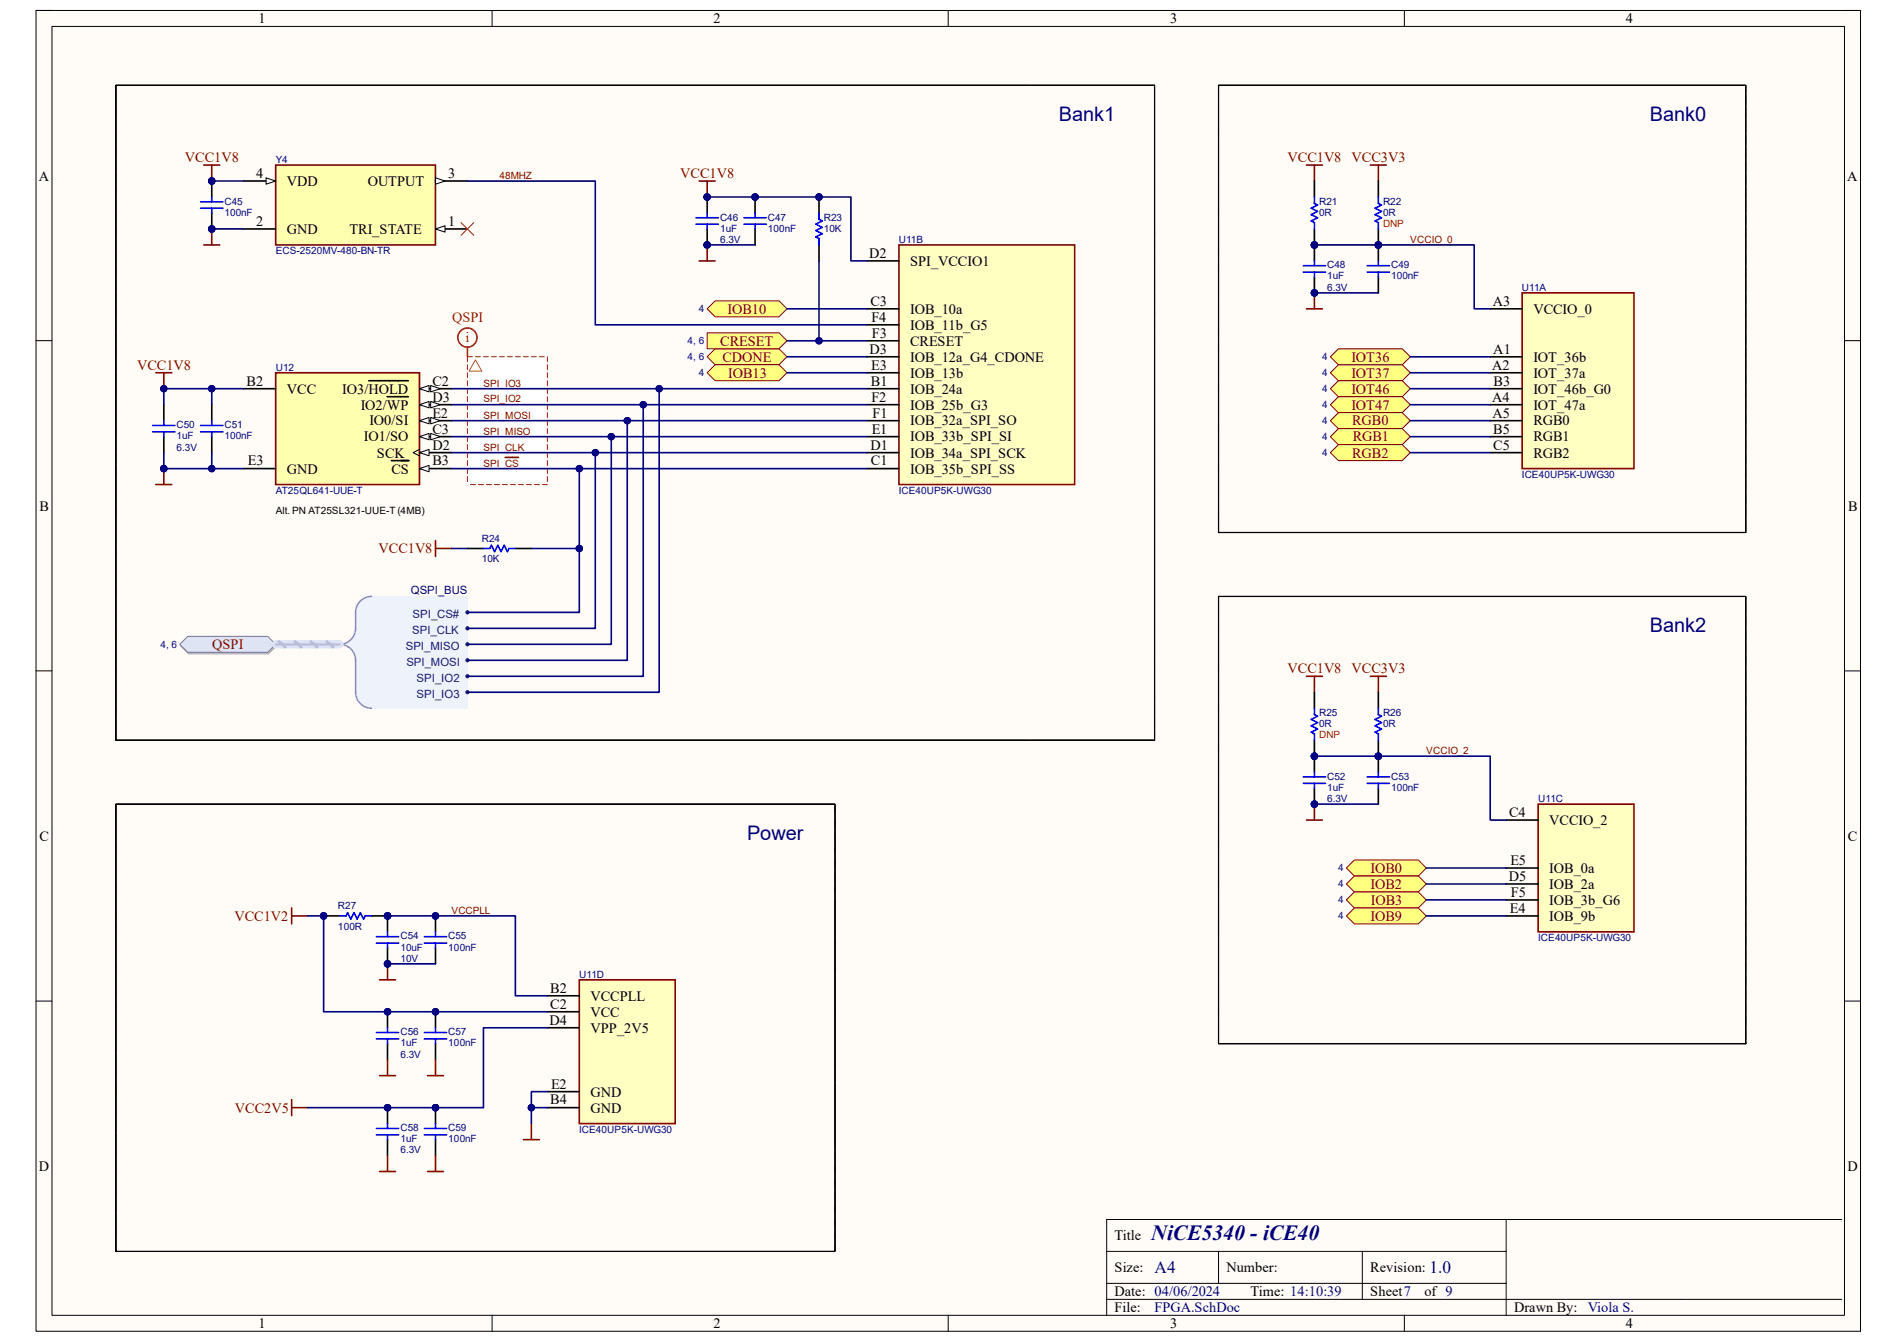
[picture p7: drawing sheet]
<svg xmlns="http://www.w3.org/2000/svg" width="297mm" height="210mm" viewBox="0 0 297 210" stroke-linecap="round" stroke-linejoin="round" font-family="sans-serif">
<defs><g id="words">
<text font-size="3.4" fill="#000080" x="180.3" y="194.3">NiCE5340 - iCE40</text>
<g font-size="3.1" fill="#000080">
<text x="165.8" y="18.9">Bank1</text>
<text x="258.3" y="18.9">Bank0</text>
<text x="258.3" y="99">Bank2</text>
<text x="117" y="131.5">Power</text>
</g>
<g font-size="2.7" fill="#000080">
<text x="180.8" y="199.4">A4</text>
<text x="223.8" y="199.4">1.0</text>
</g>
<g font-size="2.2">
<text x="40.5" y="3.6">1</text>
<text x="111.7" y="3.6">2</text>
<text x="183.2" y="3.6">3</text>
<text x="254.6" y="3.6">4</text>
<text x="6.1" y="28.3">A</text>
<text x="40.1" y="27.9">4</text>
<text x="44.9" y="29.1">VDD</text>
<text x="57.6" y="29.1">OUTPUT</text>
<text x="70.2" y="27.9">3</text>
<text x="289.2" y="28.3">A</text>
<text x="40.1" y="35.4">2</text>
<text x="70.2" y="35.4">1</text>
<text x="44.9" y="36.6">GND</text>
<text x="54.7" y="36.6">TRI_STATE</text>
<text x="136.1" y="40.4">D2</text>
<text x="142.5" y="41.6">SPI_VCCIO1</text>
<text x="136.3" y="47.9">C3</text>
<text x="233.7" y="47.9">A3</text>
<text x="136.4" y="50.4">F4</text>
<text x="136.5" y="52.9">F3</text>
<text x="142.5" y="51.6">IOB_11b_G5</text>
<text x="142.5" y="49.1">IOB_10a</text>
<text x="240.1" y="49.1">VCCIO_0</text>
<text x="136.1" y="55.4">D3</text>
<text x="136.4" y="57.9">E3</text>
<text x="142.5" y="54.1">CRESET</text>
<text x="142.5" y="59.1">IOB_13b</text>
<text x="142.5" y="56.6">IOB_12a_G4_CDONE</text>
<text x="233.6" y="57.9">A2</text>
<text x="233.8" y="55.4">A1</text>
<text x="240.1" y="56.6">IOT_36b</text>
<text x="240.1" y="59.1">IOT_37a</text>
<text x="38.6" y="60.4">B2</text>
<text x="44.9" y="61.6">VCC</text>
<text x="53.6" y="61.6">IO3/HOLD</text>
<text x="56.5" y="64.1">IO2/WP</text>
<text x="67.7" y="65.4">E2</text>
<text x="67.7" y="62.9">D3</text>
<text x="67.7" y="60.4">C2</text>
<text x="136.4" y="60.4">B1</text>
<text x="136.4" y="62.9">F2</text>
<text x="136.6" y="65.4">F1</text>
<text x="142.5" y="64.1">IOB_25b_G3</text>
<text x="142.5" y="61.6">IOB_24a</text>
<text x="233.6" y="62.9">A4</text>
<text x="233.7" y="65.4">A5</text>
<text x="233.8" y="60.4">B3</text>
<text x="240.1" y="61.6">IOT_46b_G0</text>
<text x="240.1" y="64.1">IOT_47a</text>
<text x="57" y="69.1">IO1/SO</text>
<text x="57.8" y="66.6">IO0/SI</text>
<text x="59" y="71.7">SCK</text>
<text x="67.7" y="70.4">D2</text>
<text x="67.7" y="67.9">C3</text>
<text x="136.3" y="70.4">D1</text>
<text x="136.5" y="67.9">E1</text>
<text x="142.5" y="66.6">IOB_32a_SPI_SO</text>
<text x="142.5" y="69.1">IOB_33b_SPI_SI</text>
<text x="142.5" y="71.7">IOB_34a_SPI_SCK</text>
<text x="233.8" y="67.9">B5</text>
<text x="233.8" y="70.4">C5</text>
<text x="240.1" y="66.6">RGB0</text>
<text x="240.1" y="69.1">RGB1</text>
<text x="240.1" y="71.7">RGB2</text>
<text x="38.8" y="72.9">E3</text>
<text x="44.9" y="74.2">GND</text>
<text x="61.3" y="74.2">CS</text>
<text x="67.7" y="72.9">B3</text>
<text x="136.4" y="72.9">C1</text>
<text x="142.5" y="74.2">IOB_35b_SPI_SS</text>
<text x="6.2" y="80">B</text>
<text x="289.3" y="80">B</text>
<text x="6.2" y="131.7">C</text>
<text x="236.3" y="127.9">C4</text>
<text x="242.6" y="129.2">VCCIO_2</text>
<text x="289.3" y="131.7">C</text>
<text x="236.2" y="138">D5</text>
<text x="236.5" y="135.5">E5</text>
<text x="242.6" y="136.7">IOB_0a</text>
<text x="236.4" y="143">E4</text>
<text x="236.6" y="140.5">F5</text>
<text x="242.6" y="139.2">IOB_2a</text>
<text x="242.6" y="141.7">IOB_3b_G6</text>
<text x="242.6" y="144.2">IOB_9b</text>
<text x="86.1" y="155.4">B2</text>
<text x="86" y="160.5">D4</text>
<text x="86.1" y="158">C2</text>
<text x="92.5" y="159.2">VCC</text>
<text x="92.5" y="161.7">VPP_2V5</text>
<text x="92.5" y="156.7">VCCPLL</text>
<text x="86.1" y="173">B4</text>
<text x="86.3" y="170.5">E2</text>
<text x="92.5" y="171.7">GND</text>
<text x="92.5" y="174.2">GND</text>
<text x="6.1" y="183.4">D</text>
<text x="289.3" y="183.4">D</text>
<text x="174.5" y="194.3">Title</text>
<text x="174.5" y="199.3">Size:</text>
<text x="174.5" y="203">Date: 04/06/2024</text>
<text x="192" y="199.3">Number:</text>
<text x="195.8" y="203">Time: 14:10:39</text>
<text x="214.5" y="199.3">Revision:</text>
<text x="214.5" y="203">Sheet7</text>
<text x="223" y="203">of 9</text>
<text x="40.5" y="208">1</text>
<text x="111.7" y="208">2</text>
<text x="174.5" y="205.5">File:</text>
<text x="183.2" y="208">3</text>
<text x="237.1" y="205.5">Drawn By:</text>
<text x="254.6" y="208">4</text>
</g>
<g font-size="2.2" fill="#800000">
<text x="29" y="25.4">VCC1V8</text>
<text x="106.5" y="27.9">VCC1V8</text>
<text x="201.6" y="25.4">VCC1V8</text>
<text x="211.6" y="25.4">VCC3V3</text>
<text x="113.9" y="49.1">IOB10</text>
<text x="21.5" y="57.9">VCC1V8</text>
<text x="112.8" y="54.1">CRESET</text>
<text x="113.1" y="56.6">CDONE</text>
<text x="114" y="59.1">IOB13</text>
<text x="211.6" y="56.6">IOT36</text>
<text x="211.6" y="59.1">IOT37</text>
<text x="211.6" y="61.6">IOT46</text>
<text x="211.6" y="64.1">IOT47</text>
<text x="211.7" y="66.6">RGB0</text>
<text x="211.7" y="71.7">RGB2</text>
<text x="211.8" y="69.1">RGB1</text>
<text x="59.3" y="86.7">VCC1V8</text>
<text x="33.2" y="101.7">QSPI</text>
<text x="201.6" y="105.4">VCC1V8</text>
<text x="211.6" y="105.4">VCC3V3</text>
<text x="214.6" y="136.7">IOB0</text>
<text x="214.6" y="139.2">IOB2</text>
<text x="214.6" y="141.7">IOB3</text>
<text x="36.7" y="144.2">VCC1V2</text>
<text x="214.6" y="144.2">IOB9</text>
<text x="36.8" y="174.2">VCC2V5</text>
</g>
<g font-size="2.2" fill="#f00">
<text x="70.8" y="50.4">QSPI</text>
<text x="72.9" y="53.6">i</text>
</g>
<g font-size="2.2" fill="#000080">
<text x="180.8" y="205.5">FPGA.SchDoc</text>
<text x="248.6" y="205.5">Viola S.</text>
</g>
<text font-size="1.8" fill="#000080" x="64.3" y="93">QSPI_BUS</text>
<g font-size="1.8" fill="#003a70">
<text x="63.5" y="101.8">SPI_MISO</text>
<text x="64.6" y="99.3">SPI_CLK</text>
<text x="64.6" y="96.8">SPI_CS#</text>
<text x="63.6" y="104.3">SPI_MOSI</text>
<text x="65.2" y="106.8">SPI_IO2</text>
<text x="65.2" y="109.3">SPI_IO3</text>
</g>
<g font-size="1.6" fill="#000080">
<text x="43.2" y="25.5">Y4</text>
<text x="35.1" y="32">C45</text>
<text x="35.1" y="33.8">100nF</text>
<text x="112.7" y="34.5">C46</text>
<text x="120.2" y="34.5">C47</text>
<text x="129" y="34.5">R23</text>
<text x="206.5" y="32">R21</text>
<text x="206.5" y="33.8">0R</text>
<text x="216.5" y="32">R22</text>
<text x="216.5" y="33.8">0R</text>
<text x="43.2" y="39.8">ECS-2520MV-480-BN-TR</text>
<text x="112.7" y="38">6.3V</text>
<text x="112.7" y="36.3">1uF</text>
<text x="120.2" y="36.3">100nF</text>
<text x="129" y="36.3">10K</text>
<text x="140.7" y="38">U11B</text>
<text x="207.8" y="45.6">6.3V</text>
<text x="207.8" y="42">C48</text>
<text x="207.8" y="43.8">1uF</text>
<text x="217.8" y="42">C49</text>
<text x="217.8" y="43.8">100nF</text>
<text x="238.3" y="45.6">U11A</text>
<text x="107.7" y="53.9">4, 6</text>
<text x="109.4" y="48.9">4</text>
<text x="43.2" y="58">U12</text>
<text x="107.7" y="56.4">4, 6</text>
<text x="109.4" y="58.9">4</text>
<text x="207" y="56.4">4</text>
<text x="207" y="58.9">4</text>
<text x="207" y="61.4">4</text>
<text x="207" y="63.9">4</text>
<text x="27.6" y="70.6">6.3V</text>
<text x="27.6" y="67.1">C50</text>
<text x="27.6" y="68.8">1uF</text>
<text x="35.1" y="67.1">C51</text>
<text x="35.1" y="68.8">100nF</text>
<text x="207" y="66.4">4</text>
<text x="207" y="68.9">4</text>
<text x="207" y="71.4">4</text>
<text x="43.2" y="77.3">AT25QL641-UUE-T</text>
<text x="140.7" y="77.3">ICE40UP5K-UWG30</text>
<text x="238.3" y="74.8">ICE40UP5K-UWG30</text>
<text x="75.4" y="84.8">R24</text>
<text x="75.4" y="88.1">10K</text>
<text x="25.1" y="101.5">4, 6</text>
<text x="206.5" y="112.1">R25</text>
<text x="206.5" y="113.8">0R</text>
<text x="216.5" y="112.1">R26</text>
<text x="216.5" y="113.8">0R</text>
<text x="207.8" y="125.6">6.3V</text>
<text x="207.8" y="122.1">C52</text>
<text x="207.8" y="123.9">1uF</text>
<text x="217.8" y="122.1">C53</text>
<text x="217.8" y="123.9">100nF</text>
<text x="240.8" y="125.6">U11C</text>
<text x="209.5" y="136.5">4</text>
<text x="52.9" y="142.4">R27</text>
<text x="209.5" y="139">4</text>
<text x="209.5" y="141.5">4</text>
<text x="209.5" y="144">4</text>
<text x="52.9" y="145.6">100R</text>
<text x="62.7" y="147.1">C54</text>
<text x="62.7" y="148.9">10uF</text>
<text x="70.2" y="147.1">C55</text>
<text x="70.2" y="148.9">100nF</text>
<text x="240.8" y="147.4">ICE40UP5K-UWG30</text>
<text x="62.7" y="150.6">10V</text>
<text x="90.7" y="153.1">U11D</text>
<text x="62.7" y="165.7">6.3V</text>
<text x="62.7" y="162.1">C56</text>
<text x="62.7" y="163.9">1uF</text>
<text x="70.2" y="162.1">C57</text>
<text x="70.2" y="163.9">100nF</text>
<text x="62.7" y="177.1">C58</text>
<text x="62.7" y="178.9">1uF</text>
<text x="70.2" y="177.1">C59</text>
<text x="70.2" y="178.9">100nF</text>
<text x="90.7" y="177.4">ICE40UP5K-UWG30</text>
<text x="62.7" y="180.6">6.3V</text>
</g>
<g font-size="1.6" fill="#800000">
<text x="78.2" y="28">48MHZ</text>
<text x="220.8" y="38">VCCIO_0</text>
<text x="75.7" y="60.5">SPI_IO3</text>
<text x="75.7" y="63">SPI_IO2</text>
<text x="75.7" y="65.6">SPI_MOSI</text>
<text x="75.7" y="68.1">SPI_MISO</text>
<text x="75.7" y="70.6">SPI_CLK</text>
<text x="75.7" y="73.1">SPI_CS</text>
<text x="223.3" y="118.1">VCCIO_2</text>
<text x="70.7" y="143.1">VCCPLL</text>
</g>
<g font-size="1.6" fill="#f00">
<text x="216.5" y="35.5">DNP</text>
<text x="206.5" y="115.6">DNP</text>
</g>
<text font-size="1.6" x="43.2" y="80.6">Alt. PN AT25SL321-UUE-T (4MB)</text>
</g></defs>
<path d="M5.6 1.6h285.7v206.9h-285.7z" fill-rule="evenodd" fill="#fffcf8"/>
<path d="M5.6 1.6h285.7v206.9h-285.7z" fill="none" stroke="#000" stroke-width=".16"/>
<path d="M8.1 4.1h280.7v201.9h-280.7z" fill-rule="evenodd" fill="#fffcf8"/>
<g fill="none" stroke="#000" stroke-width=".16">
<path d="M5.6 1.6h2.5M8.1 4.1h280.7v201.9h-280.7zM77 1.6v2.5M148.5 1.6v2.5M219.9 1.6v2.5M288.8 1.6h2.5v2.5M5.6 53.4h2.5M288.8 53.4h2.5M5.6 105.1h2.5M288.8 105.1h2.5M5.6 156.8h2.5M288.8 156.8h2.5"/>
<path d="M77 206v2.5M148.5 206v2.5M219.9 206v2.5M291.3 206v2.5"/>
</g>
<path d="M73.2 55.9h12.5v20h-12.5z" fill-rule="evenodd" fill="#fff"/>
<path d="M173.3 196h62.5M190.8 196v5M213.3 196v7.5M235.8 191v15M288.4 191h-115.1v15M173.3 203.5h115.1M173.3 201h62.5" fill="none" stroke="#000" stroke-width=".16"/>
<path d="M238.3 45.9h17.5v27.5h-17.5z" fill-rule="evenodd" fill="#ffffc2"/>
<path d="M238.3 45.9h17.5v27.5h-17.5z" fill="none" stroke="#840000" stroke-width=".25"/>
<path d="M233.3 55.9h5M233.3 58.4h5M233.3 48.4h5M233.3 65.9h5M233.3 60.9h5M233.3 68.4h5M233.3 63.4h5M233.3 70.9h5" fill="none" stroke="#000" stroke-width=".25"/>
<path d="M140.7 38.4h27.6v37.5h-27.6z" fill-rule="evenodd" fill="#ffffc2"/>
<path d="M140.7 38.4h27.6v37.5h-27.6z" fill="none" stroke="#840000" stroke-width=".25"/>
<path d="M135.7 50.9h5M135.7 53.4h5M135.7 58.4h5M135.7 40.9h5M135.7 55.9h5M135.7 48.4h5M135.7 65.9h5M135.7 63.4h5M135.7 68.4h5M135.7 70.9h5M135.7 60.9h5M135.7 73.4h5" fill="none" stroke="#000" stroke-width=".25"/>
<path d="M240.8 125.9h15v20h-15z" fill-rule="evenodd" fill="#ffffc2"/>
<path d="M240.8 125.9h15v20h-15z" fill="none" stroke="#840000" stroke-width=".25"/>
<path d="M235.8 128.4h5M235.8 138.4h5M235.8 135.9h5M235.8 143.4h5M235.8 140.9h5" fill="none" stroke="#000" stroke-width=".25"/>
<path d="M90.7 153.5h15v22.5h-15z" fill-rule="evenodd" fill="#ffffc2"/>
<path d="M90.7 153.5h15v22.5h-15z" fill="none" stroke="#840000" stroke-width=".25"/>
<path d="M85.7 158.5h5M85.7 156h5M85.7 161h5M85.7 171h5M85.7 173.5h5" fill="none" stroke="#000" stroke-width=".25"/>
<path d="M45.7 142.2v2.5M45.7 143.4h2.5" fill="none" stroke="#800000" stroke-width=".25"/>
<circle cx="50.7" cy="143.4" r=".5" fill="#000080"/>
<circle cx="50.7" cy="143.4" r=".5" fill="none" stroke="#000080" stroke-width=".16"/>
<circle cx="60.7" cy="143.4" r=".5" fill="#000080"/>
<circle cx="60.7" cy="143.4" r=".5" fill="none" stroke="#000080" stroke-width=".16"/>
<path d="M50.7 143.4h2.5" fill="none" stroke="#000" stroke-width=".25"/>
<circle cx="50.7" cy="143.4" r=".5" fill="#000080"/>
<circle cx="50.7" cy="143.4" r=".5" fill="none" stroke="#000080" stroke-width=".16"/>
<path d="M58.2 143.4h2.5" fill="none" stroke="#000" stroke-width=".25"/>
<circle cx="60.7" cy="143.4" r=".5" fill="#000080"/>
<circle cx="60.7" cy="143.4" r=".5" fill="none" stroke="#000080" stroke-width=".16"/>
<path d="M53.2 143.4h1l.2-.5 .5 1 .5-1 .5 1 .5-1 .5 1 .3-.5h1" fill="none" stroke="#00f" stroke-width=".25"/>
<circle cx="68.2" cy="143.4" r=".5" fill="#000080"/>
<circle cx="68.2" cy="143.4" r=".5" fill="none" stroke="#000080" stroke-width=".16"/>
<path d="M68.2 143.4v2.5M68.2 148.4v2.6" fill="none" stroke="#000" stroke-width=".25"/>
<circle cx="68.2" cy="143.4" r=".5" fill="#000080"/>
<circle cx="68.2" cy="143.4" r=".5" fill="none" stroke="#000080" stroke-width=".16"/>
<path d="M66.4 147.7h3.5M66.4 146.7h3.5M68.2 145.9v.8M68.2 147.7v.7" fill="none" stroke="#00f" stroke-width=".25"/>
<circle cx="60.7" cy="151" r=".5" fill="#000080"/>
<circle cx="60.7" cy="151" r=".5" fill="none" stroke="#000080" stroke-width=".16"/>
<circle cx="60.7" cy="143.4" r=".5" fill="#000080"/>
<circle cx="60.7" cy="143.4" r=".5" fill="none" stroke="#000080" stroke-width=".16"/>
<path d="M60.7 148.4v2.6" fill="none" stroke="#000" stroke-width=".25"/>
<circle cx="60.7" cy="151" r=".5" fill="#000080"/>
<circle cx="60.7" cy="151" r=".5" fill="none" stroke="#000080" stroke-width=".16"/>
<path d="M60.7 143.4v2.5" fill="none" stroke="#000" stroke-width=".25"/>
<circle cx="60.7" cy="143.4" r=".5" fill="#000080"/>
<circle cx="60.7" cy="143.4" r=".5" fill="none" stroke="#000080" stroke-width=".16"/>
<path d="M58.9 147.7h3.5M58.9 146.7h3.5M60.7 145.9v.8M60.7 147.7v.7" fill="none" stroke="#00f" stroke-width=".25"/>
<path d="M59.4 153.5h2.5M60.7 151v2.5" fill="none" stroke="#800000" stroke-width=".25"/>
<circle cx="60.7" cy="151" r=".5" fill="#000080"/>
<circle cx="60.7" cy="151" r=".5" fill="none" stroke="#000080" stroke-width=".16"/>
<circle cx="68.2" cy="158.5" r=".5" fill="#000080"/>
<circle cx="68.2" cy="158.5" r=".5" fill="none" stroke="#000080" stroke-width=".16"/>
<path d="M68.2 158.5v2.5M68.2 163.5v2.5" fill="none" stroke="#000" stroke-width=".25"/>
<circle cx="68.2" cy="158.5" r=".5" fill="#000080"/>
<circle cx="68.2" cy="158.5" r=".5" fill="none" stroke="#000080" stroke-width=".16"/>
<path d="M66.4 162.7h3.5M66.4 161.7h3.5M68.2 161v.7M68.2 162.7v.8" fill="none" stroke="#00f" stroke-width=".25"/>
<path d="M66.9 168.5h2.5M68.2 166v2.5M81.9 178.5h2.5M83.2 176v2.5" fill="none" stroke="#800000" stroke-width=".25"/>
<circle cx="60.7" cy="158.5" r=".5" fill="#000080"/>
<circle cx="60.7" cy="158.5" r=".5" fill="none" stroke="#000080" stroke-width=".16"/>
<path d="M60.7 158.5v2.5M60.7 163.5v2.5" fill="none" stroke="#000" stroke-width=".25"/>
<circle cx="60.7" cy="158.5" r=".5" fill="#000080"/>
<circle cx="60.7" cy="158.5" r=".5" fill="none" stroke="#000080" stroke-width=".16"/>
<path d="M58.9 162.7h3.5M58.9 161.7h3.5M60.7 161v.7M60.7 162.7v.8" fill="none" stroke="#00f" stroke-width=".25"/>
<path d="M59.4 168.5h2.5M60.7 166v2.5" fill="none" stroke="#800000" stroke-width=".25"/>
<circle cx="68.2" cy="173.5" r=".5" fill="#000080"/>
<circle cx="68.2" cy="173.5" r=".5" fill="none" stroke="#000080" stroke-width=".16"/>
<path d="M68.2 173.5v2.5M68.2 178.5v2.5" fill="none" stroke="#000" stroke-width=".25"/>
<circle cx="68.2" cy="173.5" r=".5" fill="#000080"/>
<circle cx="68.2" cy="173.5" r=".5" fill="none" stroke="#000080" stroke-width=".16"/>
<path d="M66.4 177.7h3.5M66.4 176.7h3.5M68.2 176v.7M68.2 177.7v.8" fill="none" stroke="#00f" stroke-width=".25"/>
<path d="M66.9 183.5h2.5M68.2 181v2.5" fill="none" stroke="#800000" stroke-width=".25"/>
<circle cx="60.7" cy="173.5" r=".5" fill="#000080"/>
<circle cx="60.7" cy="173.5" r=".5" fill="none" stroke="#000080" stroke-width=".16"/>
<path d="M60.7 173.5v2.5M60.7 178.5v2.5" fill="none" stroke="#000" stroke-width=".25"/>
<circle cx="60.7" cy="173.5" r=".5" fill="#000080"/>
<circle cx="60.7" cy="173.5" r=".5" fill="none" stroke="#000080" stroke-width=".16"/>
<path d="M58.9 177.7h3.5M58.9 176.7h3.5M60.7 176v.7M60.7 177.7v.8" fill="none" stroke="#00f" stroke-width=".25"/>
<path d="M45.7 172.2v2.5M45.7 173.5h2.5M59.4 183.5h2.5M60.7 181v2.5" fill="none" stroke="#800000" stroke-width=".25"/>
<path d="M43.2 58.4h22.5v17.5h-22.5z" fill-rule="evenodd" fill="#ffffb0"/>
<path d="M43.2 58.4h22.5v17.5h-22.5z" fill="none" stroke="#800000" stroke-width=".25"/>
<path d="M65.7 73.4h5" fill="none" stroke="#000" stroke-width=".25"/>
<path d="M65.7 73.4l1.5-.5v1z" fill="#f8fcff"/>
<path d="M65.7 73.4l1.5-.5v1z" fill="none" stroke="#000" stroke-width=".16"/>
<path d="M61.3 72.1h2.8M65.7 70.9h5" fill="none" stroke="#000" stroke-width=".25"/>
<path d="M65.7 70.9l1.5-.5v1z" fill="#f8fcff"/>
<path d="M65.7 70.9l1.5-.5v1zM65.7 70.4l-1 .5 1 .5" fill="none" stroke="#000" stroke-width=".16"/>
<path d="M65.7 65.9h5" fill="none" stroke="#000" stroke-width=".25"/>
<path d="M65.7 65.9l1.5-.5v1z" fill="#f8fcff"/>
<path d="M65.7 65.9l1.5-.5v1z" fill="none" stroke="#000" stroke-width=".16"/>
<path d="M67.4 65.4l1.5 .5-1.5 .5z" fill="#f8fcff"/>
<path d="M67.4 65.4l1.5 .5-1.5 .5z" fill="none" stroke="#000" stroke-width=".16"/>
<path d="M65.7 68.4h5" fill="none" stroke="#000" stroke-width=".25"/>
<path d="M65.7 68.4l1.5-.5v1z" fill="#f8fcff"/>
<path d="M65.7 68.4l1.5-.5v1z" fill="none" stroke="#000" stroke-width=".16"/>
<path d="M67.4 67.9l1.5 .5-1.5 .5z" fill="#f8fcff"/>
<path d="M67.4 67.9l1.5 .5-1.5 .5z" fill="none" stroke="#000" stroke-width=".16"/>
<path d="M65.7 63.4h5" fill="none" stroke="#000" stroke-width=".25"/>
<path d="M65.7 63.4l1.5-.5v1z" fill="#f8fcff"/>
<path d="M65.7 63.4l1.5-.5v1z" fill="none" stroke="#000" stroke-width=".16"/>
<path d="M67.4 62.9l1.5 .5-1.5 .5z" fill="#f8fcff"/>
<path d="M67.4 62.9l1.5 .5-1.5 .5z" fill="none" stroke="#000" stroke-width=".16"/>
<path d="M60.6 62.1h3.3M65.7 60.9h5" fill="none" stroke="#000" stroke-width=".25"/>
<path d="M65.7 60.9l1.5-.5v1z" fill="#f8fcff"/>
<path d="M65.7 60.9l1.5-.5v1z" fill="none" stroke="#000" stroke-width=".16"/>
<path d="M67.4 60.4l1.5 .5-1.5 .5z" fill="#f8fcff"/>
<path d="M67.4 60.4l1.5 .5-1.5 .5z" fill="none" stroke="#000" stroke-width=".16"/>
<path d="M57.7 59.6h6.2M25.6 63.4v2.5M25.6 68.4v2.5M33.2 63.4v2.5M33.2 68.4v2.5M38.2 60.9h5M38.2 73.4h5" fill="none" stroke="#000" stroke-width=".25"/>
<path d="M23.9 67.6h3.5M23.9 66.6h3.5M25.6 65.9v.7M25.6 67.6v.8M31.4 67.6h3.5M31.4 66.6h3.5M33.2 65.9v.7M33.2 67.6v.8" fill="none" stroke="#00f" stroke-width=".25"/>
<path d="M24.4 75.9h2.5M25.6 73.4v2.5" fill="none" stroke="#800000" stroke-width=".25"/>
<circle cx="25.6" cy="73.4" r=".5" fill="#000080"/>
<circle cx="25.6" cy="73.4" r=".5" fill="none" stroke="#000080" stroke-width=".16"/>
<path d="M24.4 58.4h2.5M25.6 58.4v2.5" fill="none" stroke="#800000" stroke-width=".25"/>
<circle cx="25.6" cy="60.9" r=".5" fill="#000080"/>
<circle cx="25.6" cy="60.9" r=".5" fill="none" stroke="#000080" stroke-width=".16"/>
<path d="M79.1 71.6h2.1" fill="none" stroke="#800000" stroke-width=".25"/>
<path d="M56.9 93.7l1.3-.3h15v17.5h-15l-1.3-.3-.9-.9-.3-1.3v-5.6l-.7-1.1-1.2-.8 1.2-.8 .7-1.1v-3.1l.3-1.2z" fill-rule="evenodd" fill="#edf2fb"/>
<path d="M56.9 93.7l1.3-.3h15v17.5h-15l-1.3-.3-.9-.9-.3-1.3v-5.6l-.7-1.1-1.2-.8 1.2-.8 .7-1.1v-3.1l.3-1.2z" fill="none" stroke="#edf2fb" stroke-width=".16"/>
<path d="M58.2 93.4a2.5 2.5 0 0 0-2.5 2.5v2.5a2.5 2.5 0 0 1-2.5 2.5 2.5 2.5 0 0 1 2.5 2.5v5a2.5 2.5 0 0 0 2.5 2.5" fill="none" stroke="#8f9ec9" stroke-width=".25"/>
<circle cx="73.2" cy="100.9" r=".25" fill="#003a70"/>
<circle cx="73.2" cy="100.9" r=".25" fill="none" stroke="#003a70" stroke-width=".16"/>
<circle cx="73.2" cy="103.4" r=".25" fill="#003a70"/>
<circle cx="73.2" cy="103.4" r=".25" fill="none" stroke="#003a70" stroke-width=".16"/>
<circle cx="73.2" cy="105.9" r=".25" fill="#003a70"/>
<circle cx="73.2" cy="105.9" r=".25" fill="none" stroke="#003a70" stroke-width=".16"/>
<circle cx="73.2" cy="98.4" r=".25" fill="#003a70"/>
<circle cx="73.2" cy="98.4" r=".25" fill="none" stroke="#003a70" stroke-width=".16"/>
<circle cx="73.2" cy="108.4" r=".25" fill="#003a70"/>
<circle cx="73.2" cy="108.4" r=".25" fill="none" stroke="#003a70" stroke-width=".16"/>
<circle cx="73.2" cy="95.9" r=".25" fill="#003a70"/>
<circle cx="73.2" cy="95.9" r=".25" fill="none" stroke="#003a70" stroke-width=".16"/>
<path d="M29.5 99.9h12.5l1.3 1.3-1.3 1.2h-12.5l-1.2-1.2z" fill-rule="evenodd" fill="#bac0ca"/>
<path d="M29.5 99.9h12.5l1.3 1.3-1.3 1.2h-12.5l-1.2-1.2z" fill="none" stroke="#a6acb6" stroke-width=".16"/>
<path d="M28.2 100.9l1.2-1.2h12.5l1.3 1.2-1.3 1.3h-12.5z" fill-rule="evenodd" fill="#d5e4ff"/>
<path d="M28.2 100.9l1.2-1.2h12.5l1.3 1.2-1.3 1.3h-12.5z" fill="none" stroke="#71809b" stroke-width=".16"/>
<g fill="none" stroke="#f00" stroke-width=".16">
<path d="M73.2 57.1v.8M73.2 58.4v.8M73.2 59.6v.8M74 55.9h-.8v.8M74.4 55.9h.8M75.7 55.9h.8M76.9 55.9h.8M78.2 55.9h.8M79.4 55.9h.8M80.7 55.9h.8M81.9 55.9h.8M83.2 55.9h.8"/>
<path d="M84.4 55.9h.8M85.7 55.9v.8M85.7 57.1v.8M85.7 58.4v.8M85.7 59.6v.8M73.2 60.9v.8M73.2 62.1v.8M73.2 63.4v.8M73.2 64.6v.8M73.2 65.9v.8M73.2 67.1v.8M73.2 68.4v.8"/>
<path d="M73.2 69.6v.8M73.2 70.9v.8M73.2 72.1v.8M73.2 73.4v.8M73.2 74.6v.8M73.7 75.9h.7M74.9 75.9h.8M76.2 75.9h.7M77.4 75.9h.8M78.7 75.9h.7M79.9 75.9h.8M81.2 75.9h.7"/>
<path d="M82.4 75.9h.8M83.7 75.9h.7M84.9 75.9h.8M85.7 60.9v.8M85.7 62.1v.8M85.7 63.4v.8M85.7 64.6v.8M85.7 65.9v.8M85.7 67.1v.8M85.7 68.4v.8M85.7 69.6v.8M85.7 70.9v.8"/>
<path d="M85.7 72.1v.8M85.7 73.4v.8M85.7 74.6v.8"/>
</g>
<path d="M74.4 56.4l1 1.7h-2z" fill="none" stroke="#f33" stroke-width=".16"/>
<g fill="none" stroke="#f00" stroke-width=".25">
<path d="M73.2 54.4v1.5"/>
<circle cx="73.2" cy="52.9" r="1.5"/>
</g>
<circle cx="118.2" cy="30.9" r=".5" fill="#000080"/>
<circle cx="118.2" cy="30.9" r=".5" fill="none" stroke="#000080" stroke-width=".16"/>
<path d="M118.2 30.9v2.5M118.2 35.9v2.5" fill="none" stroke="#000" stroke-width=".25"/>
<circle cx="118.2" cy="30.9" r=".5" fill="#000080"/>
<circle cx="118.2" cy="30.9" r=".5" fill="none" stroke="#000080" stroke-width=".16"/>
<path d="M116.5 35.1h3.5M116.5 34.1h3.5M118.2 33.4v.7M118.2 35.1v.8" fill="none" stroke="#00f" stroke-width=".25"/>
<circle cx="110.7" cy="38.4" r=".5" fill="#000080"/>
<circle cx="110.7" cy="38.4" r=".5" fill="none" stroke="#000080" stroke-width=".16"/>
<circle cx="110.7" cy="30.9" r=".5" fill="#000080"/>
<circle cx="110.7" cy="30.9" r=".5" fill="none" stroke="#000080" stroke-width=".16"/>
<path d="M110.7 35.9v2.5" fill="none" stroke="#000" stroke-width=".25"/>
<circle cx="110.7" cy="38.4" r=".5" fill="#000080"/>
<circle cx="110.7" cy="38.4" r=".5" fill="none" stroke="#000080" stroke-width=".16"/>
<path d="M110.7 30.9v2.5" fill="none" stroke="#000" stroke-width=".25"/>
<circle cx="110.7" cy="30.9" r=".5" fill="#000080"/>
<circle cx="110.7" cy="30.9" r=".5" fill="none" stroke="#000080" stroke-width=".16"/>
<path d="M109 35.1h3.5M109 34.1h3.5M110.7 33.4v.7M110.7 35.1v.8" fill="none" stroke="#00f" stroke-width=".25"/>
<path d="M110.7 38.4v2.5M109.5 40.9h2.5" fill="none" stroke="#800000" stroke-width=".25"/>
<circle cx="110.7" cy="38.4" r=".5" fill="#000080"/>
<circle cx="110.7" cy="38.4" r=".5" fill="none" stroke="#000080" stroke-width=".16"/>
<path d="M109.5 28.4h2.5M110.7 28.4v2.5" fill="none" stroke="#800000" stroke-width=".25"/>
<circle cx="110.7" cy="30.9" r=".5" fill="#000080"/>
<circle cx="110.7" cy="30.9" r=".5" fill="none" stroke="#000080" stroke-width=".16"/>
<path d="M110.7 48.4l1.3-1.3h10l1.2 1.3-1.2 1.2h-10z" fill-rule="evenodd" fill="#ffff80"/>
<path d="M110.7 48.4l1.3-1.3h10l1.2 1.3-1.2 1.2h-10z" fill="none" stroke="#800000" stroke-width=".16"/>
<path d="M43.2 25.8h25v12.6h-25z" fill-rule="evenodd" fill="#ffffb0"/>
<path d="M43.2 25.8h25v12.6h-25z" fill="none" stroke="#800000" stroke-width=".25"/>
<path d="M38.2 28.4h5" fill="none" stroke="#000" stroke-width=".25"/>
<path d="M41.7 27.9l1.5 .5-1.5 .5z" fill="#f8fcff"/>
<path d="M41.7 27.9l1.5 .5-1.5 .5z" fill="none" stroke="#000" stroke-width=".16"/>
<path d="M68.2 35.9h5" fill="none" stroke="#000" stroke-width=".25"/>
<path d="M68.2 35.9l1.5-.5v1z" fill="#f8fcff"/>
<path d="M68.2 35.9l1.5-.5v1z" fill="none" stroke="#000" stroke-width=".16"/>
<path d="M68.2 28.4h5" fill="none" stroke="#000" stroke-width=".25"/>
<path d="M68.2 27.9l1.5 .5-1.5 .5z" fill="#f8fcff"/>
<path d="M68.2 27.9l1.5 .5-1.5 .5z" fill="none" stroke="#000" stroke-width=".16"/>
<path d="M38.2 35.9h5" fill="none" stroke="#000" stroke-width=".25"/>
<circle cx="33.2" cy="35.9" r=".5" fill="#000080"/>
<circle cx="33.2" cy="35.9" r=".5" fill="none" stroke="#000080" stroke-width=".16"/>
<circle cx="33.2" cy="28.4" r=".5" fill="#000080"/>
<circle cx="33.2" cy="28.4" r=".5" fill="none" stroke="#000080" stroke-width=".16"/>
<path d="M33.2 33.4v2.5" fill="none" stroke="#000" stroke-width=".25"/>
<circle cx="33.2" cy="35.9" r=".5" fill="#000080"/>
<circle cx="33.2" cy="35.9" r=".5" fill="none" stroke="#000080" stroke-width=".16"/>
<path d="M33.2 28.4v2.5" fill="none" stroke="#000" stroke-width=".25"/>
<circle cx="33.2" cy="28.4" r=".5" fill="#000080"/>
<circle cx="33.2" cy="28.4" r=".5" fill="none" stroke="#000080" stroke-width=".16"/>
<path d="M31.4 32.6h3.5M31.4 31.6h3.5M33.2 30.9v.7M33.2 32.6v.8" fill="none" stroke="#00f" stroke-width=".25"/>
<path d="M31.9 25.8h2.5M33.2 25.8v2.6" fill="none" stroke="#800000" stroke-width=".25"/>
<circle cx="33.2" cy="28.4" r=".5" fill="#000080"/>
<circle cx="33.2" cy="28.4" r=".5" fill="none" stroke="#000080" stroke-width=".16"/>
<path d="M31.9 38.4h2.5M33.2 35.9v2.5" fill="none" stroke="#800000" stroke-width=".25"/>
<circle cx="33.2" cy="35.9" r=".5" fill="#000080"/>
<circle cx="33.2" cy="35.9" r=".5" fill="none" stroke="#000080" stroke-width=".16"/>
<path d="M72.2 34.9l2 2M74.2 34.9l-2 2" fill="none" stroke="#f00" stroke-width=".16"/>
<circle cx="128.2" cy="30.9" r=".5" fill="#000080"/>
<circle cx="128.2" cy="30.9" r=".5" fill="none" stroke="#000080" stroke-width=".16"/>
<path d="M128.2 30.9v2.5" fill="none" stroke="#000" stroke-width=".25"/>
<circle cx="128.2" cy="30.9" r=".5" fill="#000080"/>
<circle cx="128.2" cy="30.9" r=".5" fill="none" stroke="#000080" stroke-width=".16"/>
<path d="M128.2 38.4v2.5" fill="none" stroke="#000" stroke-width=".25"/>
<path d="M128.2 33.4v1l.5 .2-1 .5 1 .5-1 .5 1 .5-1 .5 .5 .3v1" fill="none" stroke="#00f" stroke-width=".25"/>
<path d="M112 54.6h10l1.2 1.3-1.2 1.2h-10l-1.3-1.2z" fill-rule="evenodd" fill="#ffff80"/>
<path d="M112 54.6h10l1.2 1.3-1.2 1.2h-10l-1.3-1.2z" fill="none" stroke="#800000" stroke-width=".16"/>
<path d="M112 57.1h10l1.2 1.3-1.2 1.2h-10l-1.3-1.2z" fill-rule="evenodd" fill="#ffff80"/>
<path d="M112 57.1h10l1.2 1.3-1.2 1.2h-10l-1.3-1.2z" fill="none" stroke="#800000" stroke-width=".16"/>
<path d="M68.2 85.9h2.5M68.2 84.6v2.5M204.5 105.9h2.5M205.8 105.9v2.5M214.6 105.9h2.5M215.8 105.9v2.5" fill="none" stroke="#800000" stroke-width=".25"/>
<path d="M73.2 85.9h2.5M80.7 85.9h2.5" fill="none" stroke="#000" stroke-width=".25"/>
<path d="M75.7 85.9h1l.2-.5 .5 1 .5-1 .5 1 .5-1 .5 1 .3-.5M79.7 85.9h1" fill="none" stroke="#00f" stroke-width=".25"/>
<circle cx="215.8" cy="118.4" r=".5" fill="#000080"/>
<circle cx="215.8" cy="118.4" r=".5" fill="none" stroke="#000080" stroke-width=".16"/>
<path d="M215.8 108.4v2.5M215.8 115.9v2.5" fill="none" stroke="#000" stroke-width=".25"/>
<circle cx="215.8" cy="118.4" r=".5" fill="#000080"/>
<circle cx="215.8" cy="118.4" r=".5" fill="none" stroke="#000080" stroke-width=".16"/>
<path d="M215.8 110.9v1l.5 .3-1 .5 1 .5-1 .5 1 .5-1 .5 .5 .2v1" fill="none" stroke="#00f" stroke-width=".25"/>
<circle cx="205.8" cy="118.4" r=".5" fill="#000080"/>
<circle cx="205.8" cy="118.4" r=".5" fill="none" stroke="#000080" stroke-width=".16"/>
<path d="M205.8 108.4v2.5M205.8 115.9v2.5" fill="none" stroke="#000" stroke-width=".25"/>
<circle cx="205.8" cy="118.4" r=".5" fill="#000080"/>
<circle cx="205.8" cy="118.4" r=".5" fill="none" stroke="#000080" stroke-width=".16"/>
<path d="M205.8 110.9v1l.5 .3-1 .5 1 .5-1 .5 1 .5-1 .5 .5 .2v1" fill="none" stroke="#00f" stroke-width=".25"/>
<path d="M212 134.7h10.1l1.2 1.2-1.2 1.3h-10.1l-1.2-1.3z" fill-rule="evenodd" fill="#ffff80"/>
<path d="M212 134.7h10.1l1.2 1.2-1.2 1.3h-10.1l-1.2-1.3z" fill="none" stroke="#800000" stroke-width=".16"/>
<circle cx="215.8" cy="118.4" r=".5" fill="#000080"/>
<circle cx="215.8" cy="118.4" r=".5" fill="none" stroke="#000080" stroke-width=".16"/>
<path d="M215.8 118.4v2.5M215.8 123.4v2.5" fill="none" stroke="#000" stroke-width=".25"/>
<circle cx="215.8" cy="118.4" r=".5" fill="#000080"/>
<circle cx="215.8" cy="118.4" r=".5" fill="none" stroke="#000080" stroke-width=".16"/>
<path d="M214 122.7h3.6M214 121.7h3.6M215.8 120.9v.8M215.8 122.7v.7" fill="none" stroke="#00f" stroke-width=".25"/>
<circle cx="205.8" cy="125.9" r=".5" fill="#000080"/>
<circle cx="205.8" cy="125.9" r=".5" fill="none" stroke="#000080" stroke-width=".16"/>
<circle cx="205.8" cy="118.4" r=".5" fill="#000080"/>
<circle cx="205.8" cy="118.4" r=".5" fill="none" stroke="#000080" stroke-width=".16"/>
<path d="M205.8 123.4v2.5" fill="none" stroke="#000" stroke-width=".25"/>
<circle cx="205.8" cy="125.9" r=".5" fill="#000080"/>
<circle cx="205.8" cy="125.9" r=".5" fill="none" stroke="#000080" stroke-width=".16"/>
<path d="M205.8 118.4v2.5" fill="none" stroke="#000" stroke-width=".25"/>
<circle cx="205.8" cy="118.4" r=".5" fill="#000080"/>
<circle cx="205.8" cy="118.4" r=".5" fill="none" stroke="#000080" stroke-width=".16"/>
<path d="M204 122.7h3.5M204 121.7h3.5M205.8 120.9v.8M205.8 122.7v.7" fill="none" stroke="#00f" stroke-width=".25"/>
<path d="M204.5 128.4h2.5M205.8 125.9v2.5" fill="none" stroke="#800000" stroke-width=".25"/>
<circle cx="205.8" cy="125.9" r=".5" fill="#000080"/>
<circle cx="205.8" cy="125.9" r=".5" fill="none" stroke="#000080" stroke-width=".16"/>
<path d="M210.8 138.4l1.2-1.2h10.1l1.2 1.2-1.2 1.3h-10.1z" fill-rule="evenodd" fill="#ffff80"/>
<path d="M210.8 138.4l1.2-1.2h10.1l1.2 1.2-1.2 1.3h-10.1z" fill="none" stroke="#800000" stroke-width=".16"/>
<path d="M210.8 140.9l1.2-1.2h10.1l1.2 1.2-1.2 1.3h-10.1z" fill-rule="evenodd" fill="#ffff80"/>
<path d="M210.8 140.9l1.2-1.2h10.1l1.2 1.2-1.2 1.3h-10.1z" fill="none" stroke="#800000" stroke-width=".16"/>
<path d="M210.8 143.4l1.2-1.2h10.1l1.2 1.2-1.2 1.3h-10.1z" fill-rule="evenodd" fill="#ffff80"/>
<path d="M210.8 143.4l1.2-1.2h10.1l1.2 1.2-1.2 1.3h-10.1z" fill="none" stroke="#800000" stroke-width=".16"/>
<path d="M204.5 25.9h2.5M205.8 25.9v2.5M214.6 25.9h2.5M215.8 25.9v2.5" fill="none" stroke="#800000" stroke-width=".25"/>
<circle cx="205.8" cy="38.4" r=".5" fill="#000080"/>
<circle cx="205.8" cy="38.4" r=".5" fill="none" stroke="#000080" stroke-width=".16"/>
<path d="M205.8 28.4v2.5M205.8 35.9v2.5" fill="none" stroke="#000" stroke-width=".25"/>
<circle cx="205.8" cy="38.4" r=".5" fill="#000080"/>
<circle cx="205.8" cy="38.4" r=".5" fill="none" stroke="#000080" stroke-width=".16"/>
<path d="M205.8 30.9v1l.5 .2-1 .5 1 .5-1 .5 1 .5-1 .5 .5 .3v1" fill="none" stroke="#00f" stroke-width=".25"/>
<circle cx="215.8" cy="38.4" r=".5" fill="#000080"/>
<circle cx="215.8" cy="38.4" r=".5" fill="none" stroke="#000080" stroke-width=".16"/>
<path d="M215.8 28.4v2.5M215.8 35.9v2.5" fill="none" stroke="#000" stroke-width=".25"/>
<circle cx="215.8" cy="38.4" r=".5" fill="#000080"/>
<circle cx="215.8" cy="38.4" r=".5" fill="none" stroke="#000080" stroke-width=".16"/>
<path d="M215.8 30.9v1l.5 .2-1 .5 1 .5-1 .5 1 .5-1 .5 .5 .3v1" fill="none" stroke="#00f" stroke-width=".25"/>
<circle cx="215.8" cy="38.4" r=".5" fill="#000080"/>
<circle cx="215.8" cy="38.4" r=".5" fill="none" stroke="#000080" stroke-width=".16"/>
<path d="M215.8 38.4v2.5M215.8 43.4v2.5" fill="none" stroke="#000" stroke-width=".25"/>
<circle cx="215.8" cy="38.4" r=".5" fill="#000080"/>
<circle cx="215.8" cy="38.4" r=".5" fill="none" stroke="#000080" stroke-width=".16"/>
<path d="M214 42.6h3.6M214 41.6h3.6M215.8 40.9v.7M215.8 42.6v.8" fill="none" stroke="#00f" stroke-width=".25"/>
<circle cx="205.8" cy="45.9" r=".5" fill="#000080"/>
<circle cx="205.8" cy="45.9" r=".5" fill="none" stroke="#000080" stroke-width=".16"/>
<circle cx="205.8" cy="38.4" r=".5" fill="#000080"/>
<circle cx="205.8" cy="38.4" r=".5" fill="none" stroke="#000080" stroke-width=".16"/>
<path d="M205.8 43.4v2.5" fill="none" stroke="#000" stroke-width=".25"/>
<circle cx="205.8" cy="45.9" r=".5" fill="#000080"/>
<circle cx="205.8" cy="45.9" r=".5" fill="none" stroke="#000080" stroke-width=".16"/>
<path d="M205.8 38.4v2.5" fill="none" stroke="#000" stroke-width=".25"/>
<circle cx="205.8" cy="38.4" r=".5" fill="#000080"/>
<circle cx="205.8" cy="38.4" r=".5" fill="none" stroke="#000080" stroke-width=".16"/>
<path d="M204 42.6h3.5M204 41.6h3.5M205.8 40.9v.7M205.8 42.6v.8" fill="none" stroke="#00f" stroke-width=".25"/>
<path d="M204.5 48.4h2.5M205.8 45.9v2.5" fill="none" stroke="#800000" stroke-width=".25"/>
<circle cx="205.8" cy="45.9" r=".5" fill="#000080"/>
<circle cx="205.8" cy="45.9" r=".5" fill="none" stroke="#000080" stroke-width=".16"/>
<path d="M208.3 55.9l1.2-1.3h10.1l1.2 1.3-1.2 1.2h-10.1z" fill-rule="evenodd" fill="#ffff80"/>
<path d="M208.3 55.9l1.2-1.3h10.1l1.2 1.3-1.2 1.2h-10.1z" fill="none" stroke="#800000" stroke-width=".16"/>
<path d="M208.3 58.4l1.2-1.3h10.1l1.2 1.3-1.2 1.2h-10.1z" fill-rule="evenodd" fill="#ffff80"/>
<path d="M208.3 58.4l1.2-1.3h10.1l1.2 1.3-1.2 1.2h-10.1z" fill="none" stroke="#800000" stroke-width=".16"/>
<path d="M208.3 60.9l1.2-1.3h10.1l1.2 1.3-1.2 1.2h-10.1z" fill-rule="evenodd" fill="#ffff80"/>
<path d="M208.3 60.9l1.2-1.3h10.1l1.2 1.3-1.2 1.2h-10.1z" fill="none" stroke="#800000" stroke-width=".16"/>
<path d="M208.3 63.4l1.2-1.3h10.1l1.2 1.3-1.2 1.2h-10.1z" fill-rule="evenodd" fill="#ffff80"/>
<path d="M208.3 63.4l1.2-1.3h10.1l1.2 1.3-1.2 1.2h-10.1z" fill="none" stroke="#800000" stroke-width=".16"/>
<path d="M208.3 65.9l1.2-1.3h10.1l1.2 1.3-1.2 1.2h-10.1z" fill-rule="evenodd" fill="#ffff80"/>
<path d="M208.3 65.9l1.2-1.3h10.1l1.2 1.3-1.2 1.2h-10.1z" fill="none" stroke="#800000" stroke-width=".16"/>
<path d="M209.5 67.1h10.1l1.2 1.3-1.2 1.2h-10.1l-1.2-1.2z" fill-rule="evenodd" fill="#ffff80"/>
<path d="M209.5 67.1h10.1l1.2 1.3-1.2 1.2h-10.1l-1.2-1.2z" fill="none" stroke="#800000" stroke-width=".16"/>
<path d="M208.3 70.9l1.2-1.3h10.1l1.2 1.3-1.2 1.2h-10.1z" fill-rule="evenodd" fill="#ffff80"/>
<path d="M208.3 70.9l1.2-1.3h10.1l1.2 1.3-1.2 1.2h-10.1z" fill="none" stroke="#800000" stroke-width=".16"/>
<g fill="#000" stroke="#000" stroke-width=".16">
<path d="M190.8 83.3v.1zM190.8 83.2v.1zM190.8 83v.1zM190.8 82.8v.2zM190.8 82.7v.1zM190.8 82.5v.1zM190.8 82.3v.1zM190.8 82.2v.1zM190.8 82v.1zM190.8 81.8v.1zM190.8 81.6v.2zM190.8 81.5v.1zM190.8 81.3v.1zM190.8 81.1v.2zM190.8 81v.1zM190.8 80.8v.1zM190.8 80.6v.2zM190.8 80.5v.1zM190.8 80.3v.1zM190.8 80.1v.1zM190.8 80v.1zM190.8 79.8v.1zM190.8 79.6v.1zM190.8 79.4v.2zM190.8 79.3v.1zM190.8 79.1v.1zM190.8 78.9v.2zM190.8 78.8v.1zM190.8 78.6v.1zM190.8 78.4v.1zM190.8 78.3v.1zM190.8 78.1v.1zM190.8 77.9v.1zM190.8 77.8v.1zM190.8 77.6v.1zM190.8 77.4v.1zM190.8 77.2v.2zM190.8 77.1v.1zM190.8 76.9v.1zM190.8 76.7v.2zM190.8 76.6v.1zM190.8 76.4v.1zM190.8 76.2v.1zM190.8 76.1v.1zM190.8 75.9v.1zM190.8 75.7v.1zM190.8 75.6v.1zM190.8 75.4v.1zM190.8 75.2v.1zM190.8 75v.2zM190.8 74.9v.1zM190.8 74.7v.1zM190.8 74.5v.2zM190.8 74.4v.1zM190.8 74.2v.1zM190.8 74v.1zM190.8 73.9v.1zM190.8 73.7v.1zM190.8 73.5v.1zM190.8 73.3v.2zM190.8 73.2v.1zM190.8 73v.1zM190.8 72.8v.2zM190.8 72.7v.1zM190.8 72.5v.1zM190.8 72.3v.2zM190.8 72.2v.1zM190.8 72v.1zM190.8 71.8v.1zM190.8 71.7v.1zM190.8 71.5v.1zM190.8 71.3v.1zM190.8 71.1v.2zM190.8 71v.1zM190.8 70.8v.1zM190.8 70.6v.2zM190.8 70.5v.1zM190.8 70.3v.1zM190.8 70.1v.2zM190.8 70v.1zM190.8 69.8v.1zM190.8 69.6v.1zM190.8 69.5v.1zM190.8 69.3v.1zM190.8 69.1v.1zM190.8 68.9v.2zM190.8 68.8v.1zM190.8 68.6v.1zM190.8 68.4v.2zM190.8 68.3v.1zM190.8 68.1v.1zM190.8 67.9v.2zM190.8 67.8v.1zM190.8 67.6v.1zM190.8 67.4v.1zM190.8 67.3v.1zM190.8 67.1v.1zM190.8 66.9v.1zM190.8 66.7v.2zM190.8 66.6v.1zM190.8 66.4v.1zM190.8 66.2v.2zM190.8 66.1v.1zM190.8 65.9v.1zM190.8 65.7v.1zM190.8 65.6v.1zM190.8 65.4v.1zM190.8 65.2v.1zM190.8 65.1v.1zM190.8 64.9v.1zM190.8 64.7v.1zM190.8 64.5v.2zM190.8 64.4v.1zM190.8 64.2v.1zM190.8 64v.2zM190.8 63.9v.1zM190.8 63.7v.1zM190.8 63.5v.1zM190.8 63.4v.1zM190.8 63.2v.1zM190.8 63v.1zM190.8 62.9v.1zM190.8 62.7v.1zM190.8 62.5v.1zM190.8 62.3v.2zM190.8 62.2v.1zM190.8 62v.1zM190.8 61.8v.2zM190.8 61.7v.1zM190.8 61.5v.1zM190.8 61.3v.1zM190.8 61.2v.1zM190.8 61v.1zM190.8 60.8v.1zM190.8 60.6v.2zM190.8 60.5v.1zM190.8 60.3v.1zM190.8 60.1v.2zM190.8 60v.1zM190.8 59.8v.1zM190.8 59.6v.2zM190.8 59.5v.1zM190.8 59.3v.1zM190.8 59.1v.1zM190.8 59v.1zM190.8 58.8v.1zM190.8 58.6v.1zM190.8 58.4v.2zM190.8 58.3v.1zM190.8 58.1v.1zM190.8 57.9v.2zM190.8 57.8v.1zM190.8 57.6v.1zM190.8 57.4v.2zM190.8 57.3v.1zM190.8 57.1v.1zM190.8 56.9v.1zM190.8 56.8v.1zM190.8 56.6v.1zM190.8 56.4v.1zM190.8 56.2v.2zM190.8 56.1v.1zM190.8 55.9v.1zM190.8 55.7v.2zM190.8 55.6v.1zM190.8 55.4v.1zM190.8 55.2v.2zM190.8 55.1v.1zM190.8 54.9v.1zM190.8 54.7v.1zM190.8 54.6v.1zM190.8 54.4v.1zM190.8 54.2v.1zM190.8 54v.2zM190.8 53.9v.1zM190.8 53.7v.1zM190.8 53.5v.2zM190.8 53.4v.1zM190.8 53.2v.1zM190.8 53v.1zM190.8 52.9v.1zM190.8 52.7v.1zM190.8 52.5v.1zM190.8 52.4v.1zM190.8 52.2v.1zM190.8 52v.1zM190.8 51.8v.2zM190.8 51.7v.1zM190.8 51.5v.1zM190.8 51.3v.2zM190.8 51.2v.1zM190.8 51v.1zM190.8 50.8v.1zM190.8 50.7v.1zM190.8 50.5v.1zM190.8 50.3v.1zM190.8 50.2v.1zM190.8 50v.1zM190.8 49.8v.1zM190.8 49.6v.2zM190.8 49.5v.1zM190.8 49.3v.1zM190.8 49.1v.2zM190.8 49v.1zM190.8 48.8v.1zM190.8 48.6v.1zM190.8 48.5v.1zM190.8 48.3v.1zM190.8 48.1v.1zM190.8 47.9v.2zM190.8 47.8v.1zM190.8 47.6v.1zM190.8 47.4v.2zM190.8 47.3v.1zM190.8 47.1v.1zM190.8 46.9v.2zM190.8 46.8v.1zM190.8 46.6v.1zM190.8 46.4v.1zM190.8 46.3v.1zM190.8 46.1v.1zM190.8 45.9v.1zM190.8 45.7v.2zM190.8 45.6v.1zM190.8 45.4v.1zM190.8 45.2v.2zM190.8 45.1v.1zM190.8 44.9v.1zM190.8 44.7v.2zM190.8 44.6v.1zM190.8 44.4v.1zM190.8 44.2v.1zM190.8 44.1v.1zM190.8 43.9v.1zM190.8 43.7v.1zM190.8 43.5v.2zM190.8 43.4v.1zM190.8 43.2v.1zM190.8 43v.2zM190.8 42.9v.1zM190.8 42.7v.1zM190.8 42.5v.2zM190.8 42.4v.1zM190.8 42.2v.1zM190.8 42v.1zM190.8 41.9v.1zM190.8 41.7v.1zM190.8 41.5v.1zM190.8 41.3v.2zM190.8 41.2v.1zM190.8 41v.1zM190.8 40.8v.2zM190.8 40.7v.1zM190.8 40.5v.1zM190.8 40.3v.1zM190.8 40.2v.1zM190.8 40v.1zM190.8 39.8v.1zM190.8 39.7v.1zM190.8 39.5v.1zM190.8 39.3v.1zM190.8 39.1v.2zM190.8 39v.1zM190.8 38.8v.1zM190.8 38.6v.2zM190.8 38.5v.1zM190.8 38.3v.1zM190.8 38.1v.1zM190.8 38v.1zM190.8 37.8v.1zM190.8 37.6v.1zM190.8 37.5v.1zM190.8 37.3v.1zM190.8 37.1v.1zM190.8 36.9v.2zM190.8 36.8v.1zM190.8 36.6v.1zM190.8 36.4v.2zM190.8 36.3v.1zM190.8 36.1v.1zM190.8 35.9v.1zM190.8 35.8v.1zM190.8 35.6v.1zM190.8 35.4v.1zM190.8 35.2v.2zM190.8 35.1v.1zM190.8 34.9v.1zM190.8 34.7v.2zM190.8 34.6v.1zM190.8 34.4v.1zM190.8 34.2v.2zM190.8 34.1v.1zM190.8 33.9v.1zM190.8 33.7v.1zM190.8 33.6v.1zM190.8 33.4v.1zM190.8 33.2v.1zM190.8 33v.2zM190.8 32.9v.1zM190.8 32.7v.1zM190.8 32.5v.2zM190.8 32.4v.1zM190.8 32.2v.1zM190.8 32v.2zM190.8 31.9v.1zM190.8 31.7v.1zM190.8 31.5v.1zM190.8 31.4v.1zM190.8 31.2v.1zM190.8 31v.1zM190.8 30.8v.2zM190.8 30.7v.1zM190.8 30.5v.1zM190.8 30.3v.2zM190.8 30.2v.1zM190.8 30v.1zM190.8 29.8v.2zM190.8 29.7v.1zM190.8 29.5v.1zM190.8 29.3v.1zM190.8 29.2v.1zM190.8 29v.1zM190.8 28.8v.1zM190.8 28.6v.2zM190.8 28.5v.1zM190.8 28.3v.1zM190.8 28.1v.2zM190.8 28v.1zM190.8 27.8v.1zM190.8 27.6v.1zM190.8 27.5v.1zM190.8 27.3v.1zM190.8 27.1v.1zM190.8 27v.1zM190.8 26.8v.1zM190.8 26.6v.1zM190.8 26.4v.2zM190.8 26.3v.1zM190.8 26.1v.1zM190.8 25.9v.2zM190.8 25.8v.1zM190.8 25.6v.1zM190.8 25.4v.1zM190.8 25.3v.1zM190.8 25.1v.1zM190.8 24.9v.1zM190.8 24.8v.1zM190.8 24.6v.1zM190.8 24.4v.1zM190.8 24.2v.2zM190.8 24.1v.1zM190.8 23.9v.1zM190.8 23.7v.2zM190.8 23.6v.1zM190.8 23.4v.1zM190.8 23.2v.1zM190.8 23.1v.1zM190.8 22.9v.1zM190.8 22.7v.1zM190.8 22.5v.2zM190.8 22.4v.1zM190.8 22.2v.1zM190.8 22v.2zM190.8 21.9v.1zM190.8 21.7v.1zM190.8 21.5v.2zM190.8 21.4v.1zM190.8 21.2v.1zM190.8 21v.1zM190.8 20.9v.1zM190.8 20.7v.1zM190.8 20.5v.1zM190.8 20.3v.2zM190.8 20.2v.1zM190.8 20v.1zM190.8 19.8v.2zM190.8 19.7v.1zM190.8 19.5v.1zM190.8 19.3v.2zM190.8 19.2v.1zM190.8 19v.1zM190.8 18.8v.1zM190.8 18.7v.1zM190.8 18.5v.1zM190.8 18.3v.1zM190.8 18.1v.2zM190.8 18v.1zM190.8 17.8v.1zM190.8 17.6v.2zM190.8 17.5v.1zM190.8 17.3v.1zM190.8 17.1v.2zM190.8 17v.1zM190.8 16.8v.1zM190.8 16.6v.1zM190.8 16.5v.1zM190.8 16.3v.1zM190.8 16.1v.1zM190.8 15.9v.2zM190.8 15.8v.1zM190.8 15.6v.1zM190.8 15.4v.2zM190.8 15.3v.1zM190.8 15.1v.1zM190.8 14.9v.1zM190.8 14.8v.1zM190.8 14.6v.1zM190.8 14.4v.1zM190.8 14.3v.1zM190.8 14.1v.1zM190.8 13.9v.1zM190.8 13.7v.2zM190.8 13.6v.1zM190.8 13.4v.1zM190.8 13.3h.1zM190.9 13.3h.2zM191.1 13.3h.1zM191.3 13.3h.1zM191.4 13.3h.2zM191.6 13.3h.1zM191.8 13.3h.1zM192 13.3h.1zM192.1 13.3h.1zM192.3 13.3h.1zM192.5 13.3h.1zM192.6 13.3h.2zM192.8 13.3h.1zM193 13.3h.1zM193.1 13.3h.2zM193.3 13.3h.1zM193.5 13.3h.1zM193.6 13.3h.2zM193.8 13.3h.1zM194 13.3h.1zM194.2 13.3h.1zM194.3 13.3h.1zM194.5 13.3h.1zM194.7 13.3h.1zM194.8 13.3h.2zM195 13.3h.1zM195.2 13.3h.1zM195.3 13.3h.2zM195.5 13.3h.1zM195.7 13.3h.1zM195.9 13.3h.1zM196 13.3h.1zM196.2 13.3h.1zM196.4 13.3h.1zM196.5 13.3h.1zM196.7 13.3h.1zM196.9 13.3h.1zM197 13.3h.2zM197.2 13.3h.1zM197.4 13.3h.1zM197.5 13.3h.2zM197.7 13.3h.1zM197.9 13.3h.1zM198.1 13.3h.1zM198.2 13.3h.1zM198.4 13.3h.1zM198.6 13.3h.1zM198.7 13.3h.2zM198.9 13.3h.1zM199.1 13.3h.1zM199.2 13.3h.2zM199.4 13.3h.1zM199.6 13.3h.1zM199.7 13.3h.2zM199.9 13.3h.1zM200.1 13.3h.1zM200.3 13.3h.1zM200.4 13.3h.1zM200.6 13.3h.1zM200.8 13.3h.1zM200.9 13.3h.2zM201.1 13.3h.1zM201.3 13.3h.1zM201.4 13.3h.2zM201.6 13.3h.1zM201.8 13.3h.1zM201.9 13.3h.2zM202.1 13.3h.1zM202.3 13.3h.1zM202.5 13.3h.1zM202.6 13.3h.1zM202.8 13.3h.1zM203 13.3h.1zM203.1 13.3h.2zM203.3 13.3h.1zM203.5 13.3h.1zM203.6 13.3h.2zM203.8 13.3h.1zM204 13.3h.1zM204.1 13.3h.2zM204.3 13.3h.1zM204.5 13.3h.1zM204.7 13.3h.1zM204.8 13.3h.1zM205 13.3h.1zM205.2 13.3h.1zM205.3 13.3h.2zM205.5 13.3h.1zM205.7 13.3h.1zM205.8 13.3h.2zM206 13.3h.1zM206.2 13.3h.1zM206.3 13.3h.2zM206.5 13.3h.1zM206.7 13.3h.1zM206.9 13.3h.1zM207 13.3h.1zM207.2 13.3h.1zM207.4 13.3h.1zM207.5 13.3h.2zM207.7 13.3h.1zM207.9 13.3h.1zM208 13.3h.2zM208.2 13.3h.1zM208.4 13.3h.1zM208.6 13.3h.1zM208.7 13.3h.1zM208.9 13.3h.1zM209.1 13.3h.1zM209.2 13.3h.1zM209.4 13.3h.1zM209.6 13.3h.1zM209.7 13.3h.2zM209.9 13.3h.1zM210.1 13.3h.1zM210.2 13.3h.2zM210.4 13.3h.1zM210.6 13.3h.1zM210.8 13.3h.1zM210.9 13.3h.1zM211.1 13.3h.1zM211.3 13.3h.1zM211.4 13.3h.2zM211.6 13.3h.1zM211.8 13.3h.1zM211.9 13.3h.2zM212.1 13.3h.1zM212.3 13.3h.1zM212.4 13.3h.2zM212.6 13.3h.1zM212.8 13.3h.1zM213 13.3h.1zM213.1 13.3h.1zM213.3 13.3h.1zM213.5 13.3h.1zM213.6 13.3h.2zM213.8 13.3h.1zM214 13.3h.1zM214.1 13.3h.2zM214.3 13.3h.1zM214.5 13.3h.1zM214.6 13.3h.2zM214.8 13.3h.1zM215 13.3h.1zM215.2 13.3h.1zM215.3 13.3h.1zM215.5 13.3h.1zM215.7 13.3h.1zM215.8 13.3h.2zM216 13.3h.1zM216.2 13.3h.1zM216.3 13.3h.2zM216.5 13.3h.1zM216.7 13.3h.1zM216.8 13.3h.2zM217 13.3h.1zM217.2 13.3h.1zM217.4 13.3h.1zM217.5 13.3h.1zM217.7 13.3h.1zM217.9 13.3h.1zM218 13.3h.2zM218.2 13.3h.1zM218.4 13.3h.1zM218.5 13.3h.2zM218.7 13.3h.1zM218.9 13.3h.1zM219 13.3h.2zM219.2 13.3h.1zM219.4 13.3h.1zM219.6 13.3h.1zM219.7 13.3h.1zM219.9 13.3h.1zM220.1 13.3h.1zM220.2 13.3h.2zM220.4 13.3h.1zM220.6 13.3h.1zM220.7 13.3h.2zM220.9 13.3h.1zM221.1 13.3h.1zM221.3 13.3h.1zM221.4 13.3h.1zM221.6 13.3h.1zM221.8 13.3h.1zM221.9 13.3h.1zM222.1 13.3h.1zM222.3 13.3h.1zM222.4 13.3h.2zM222.6 13.3h.1zM222.8 13.3h.1zM222.9 13.3h.2zM223.1 13.3h.1zM223.3 13.3h.1zM223.5 13.3h.1zM223.6 13.3h.1zM223.8 13.3h.1zM224 13.3h.1zM224.1 13.3h.2zM224.3 13.3h.1zM224.5 13.3h.1zM224.6 13.3h.2zM224.8 13.3h.1zM225 13.3h.1zM225.1 13.3h.2zM225.3 13.3h.1zM225.5 13.3h.1zM225.7 13.3h.1zM225.8 13.3h.1zM226 13.3h.1zM226.2 13.3h.1zM226.3 13.3h.2zM226.5 13.3h.1zM226.7 13.3h.1zM226.8 13.3h.2zM227 13.3h.1zM227.2 13.3h.1zM227.3 13.3h.2zM227.5 13.3h.1zM227.7 13.3h.1zM227.9 13.3h.1zM228 13.3h.1zM228.2 13.3h.1zM228.4 13.3h.1zM228.5 13.3h.2zM228.7 13.3h.1zM228.9 13.3h.1zM229 13.3h.2zM229.2 13.3h.1zM229.4 13.3h.1zM229.5 13.3h.2zM229.7 13.3h.1zM229.9 13.3h.1zM230.1 13.3h.1zM230.2 13.3h.1zM230.4 13.3h.1zM230.6 13.3h.1zM230.7 13.3h.2zM230.9 13.3h.1zM231.1 13.3h.1zM231.2 13.3h.2zM231.4 13.3h.1zM231.6 13.3h.1zM231.7 13.3h.2zM231.9 13.3h.1zM232.1 13.3h.1zM232.3 13.3h.1zM232.4 13.3h.1zM232.6 13.3h.1zM232.8 13.3h.1zM232.9 13.3h.2zM233.1 13.3h.1zM233.3 13.3h.1zM233.4 13.3h.2zM233.6 13.3h.1zM233.8 13.3h.1zM234 13.3h.1zM234.1 13.3h.1zM234.3 13.3h.1zM234.5 13.3h.1zM234.6 13.3h.1zM234.8 13.3h.1zM235 13.3h.1zM235.1 13.3h.2zM235.3 13.3h.1zM235.5 13.3h.1zM235.6 13.3h.2zM235.8 13.3h.1zM236 13.3h.1zM236.2 13.3h.1zM236.3 13.3h.1zM236.5 13.3h.1zM236.7 13.3h.1zM236.8 13.3h.2zM237 13.3h.1zM237.2 13.3h.1zM237.3 13.3h.2zM237.5 13.3h.1zM237.7 13.3h.1zM237.8 13.3h.2zM238 13.3h.1zM238.2 13.3h.1zM238.4 13.3h.1zM238.5 13.3h.1zM238.7 13.3h.1zM238.9 13.3h.1zM239 13.3h.2zM239.2 13.3h.1zM239.4 13.3h.1zM239.5 13.3h.2zM239.7 13.3h.1zM239.9 13.3h.1zM240 13.3h.2zM240.2 13.3h.1zM240.4 13.3h.1zM240.6 13.3h.1zM240.7 13.3h.1zM240.9 13.3h.1zM241.1 13.3h.1zM241.2 13.3h.2zM241.4 13.3h.1zM241.6 13.3h.1zM241.7 13.3h.2zM241.9 13.3h.1zM242.1 13.3h.1zM242.2 13.3h.2zM242.4 13.3h.1zM242.6 13.3h.1zM242.8 13.3h.1zM242.9 13.3h.1zM243.1 13.3h.1zM243.3 13.3h.1zM243.4 13.3h.2zM243.6 13.3h.1zM243.8 13.3h.1zM243.9 13.3h.2zM244.1 13.3h.1zM244.3 13.3h.1zM244.4 13.3h.2zM244.6 13.3h.1zM244.8 13.3h.1zM245 13.3h.1zM245.1 13.3h.1zM245.3 13.3h.1zM245.5 13.3h.1zM245.6 13.3h.2zM245.8 13.3h.1zM246 13.3h.1zM246.1 13.3h.2zM246.3 13.3h.1zM246.5 13.3h.1zM246.7 13.3h.1zM246.8 13.3h.1zM247 13.3h.1zM247.2 13.3h.1zM247.3 13.3h.1zM247.5 13.3h.1zM247.7 13.3h.1zM247.8 13.3h.2zM248 13.3h.1zM248.2 13.3h.1zM248.3 13.3h.2zM248.5 13.3h.1zM248.7 13.3h.1zM248.9 13.3h.1zM249 13.3h.1zM249.2 13.3h.1zM249.4 13.3h.1zM249.5 13.3h.2zM249.7 13.3h.1zM249.9 13.3h.1zM250 13.3h.2zM250.2 13.3h.1zM250.4 13.3h.1zM250.5 13.3h.2zM250.7 13.3h.1zM250.9 13.3h.1zM251.1 13.3h.1zM251.2 13.3h.1zM251.4 13.3h.1zM251.6 13.3h.1zM251.7 13.3h.2zM251.9 13.3h.1zM252.1 13.3h.1zM252.2 13.3h.2zM252.4 13.3h.1zM252.6 13.3h.1zM252.7 13.3h.2zM252.9 13.3h.1zM253.1 13.3h.1zM253.3 13.3h.1zM253.4 13.3h.1zM253.6 13.3h.1zM253.8 13.3h.1zM253.9 13.3h.2zM254.1 13.3h.1zM254.3 13.3h.1zM254.4 13.3h.2zM254.6 13.3h.1zM254.8 13.3h.1zM254.9 13.3h.2zM255.1 13.3h.1zM255.3 13.3h.1zM255.5 13.3h.1zM255.6 13.3h.1zM255.8 13.3h.1zM256 13.3h.1zM256.1 13.3h.2zM256.3 13.3h.1zM256.5 13.3h.1zM256.6 13.3h.2zM256.8 13.3h.1zM257 13.3h.1zM257.1 13.3h.2zM257.3 13.3h.1zM257.5 13.3h.1zM257.7 13.3h.1zM257.8 13.3h.1zM258 13.3h.1zM258.2 13.3h.1zM258.3 13.3h.2zM258.5 13.3h.1zM258.7 13.3h.1zM258.8 13.3h.2zM259 13.3h.1zM259.2 13.3h.1zM259.4 13.3h.1zM259.5 13.3h.1zM259.7 13.3h.1zM259.9 13.3h.1zM260 13.3h.1zM260.2 13.3h.1zM260.4 13.3h.1zM260.5 13.3h.2zM260.7 13.3h.1zM260.9 13.3h.1zM261 13.3h.2zM261.2 13.3h.1zM261.4 13.3h.1zM261.6 13.3h.1zM261.7 13.3h.1zM261.9 13.3h.1zM262.1 13.3h.1zM262.2 13.3h.2zM262.4 13.3h.1zM262.6 13.3h.1zM262.7 13.3h.2zM262.9 13.3h.1zM263.1 13.3h.1zM263.2 13.3h.2zM263.4 13.3h.1zM263.6 13.3h.1zM263.8 13.3h.1zM263.9 13.3h.1zM264.1 13.3h.1zM264.3 13.3h.1zM264.4 13.3h.2zM264.6 13.3h.1zM264.8 13.3h.1zM264.9 13.3h.2zM265.1 13.3h.1zM265.3 13.3h.1zM265.4 13.3h.2zM265.6 13.3h.1zM265.8 13.3h.1zM266 13.3h.1zM266.1 13.3h.1zM266.3 13.3h.1zM266.5 13.3h.1zM266.6 13.3h.2zM266.8 13.3h.1zM267 13.3h.1zM267.1 13.3h.2zM267.3 13.3h.1zM267.5 13.3h.1zM267.6 13.3h.2zM267.8 13.3h.1zM268 13.3h.1zM268.2 13.3h.1zM268.3 13.3h.1zM268.5 13.3h.1zM268.7 13.3h.1zM268.8 13.3h.2zM269 13.3h.1zM269.2 13.3h.1zM269.3 13.3h.2zM269.5 13.3l.1 .1zM269.7 13.3l.1 .1zM269.8 13.3l.2 .1zM270 13.3l.1 .1zM270.2 13.3l.1 .1zM270.4 13.3l.1 .1zM270.5 13.3l.1 .1zM270.7 13.3l.1 .1zM270.9 13.3l.1 .1zM271 13.3l.2 .1zM271.2 13.3l.1 .1zM271.4 13.3l.1 .1zM271.5 13.3l.2 .1zM271.7 13.3l.1 .1zM271.9 13.3l.1 .1zM272.1 13.3l.1 .1zM272.2 13.3l.1 .1zM272.4 13.3l.1 .1zM272.6 13.3l.1 .1zM272.7 13.3l.1 .1zM272.9 13.3h.1zM273.1 13.3h.1zM273.2 13.3h.2zM273.3 13.4v.1zM273.3 13.6v.1zM273.3 13.7v.2zM273.3 13.9v.1zM273.3 14.1v.1zM273.3 14.3v.1zM273.3 14.4v.1zM273.3 14.6v.1zM273.3 14.8v.1zM273.3 14.9v.1zM273.3 15.1v.1zM273.3 15.3v.1zM273.3 15.4v.2zM273.3 15.6v.1zM273.3 15.8v.1zM273.3 15.9v.2zM273.3 16.1v.1zM273.3 16.3v.1zM273.3 16.5v.1zM273.3 16.6v.1zM273.3 16.8v.1zM273.3 17v.1zM273.3 17.1v.2zM273.3 17.3v.1zM273.3 17.5v.1zM273.3 17.6v.2zM273.3 17.8v.1zM273.3 18v.1zM273.3 18.1v.2zM273.3 18.3v.1zM273.3 18.5v.1zM273.3 18.7v.1zM273.3 18.8v.1zM273.3 19v.1zM273.3 19.2v.1zM273.3 19.3v.2zM273.3 19.5v.1zM273.3 19.7v.1zM273.3 19.8v.2zM273.3 20v.1zM273.3 20.2v.1zM273.3 20.3v.2zM273.3 20.5v.1zM273.3 20.7v.1zM273.3 20.9v.1zM273.3 21v.1zM273.3 21.2v.1zM273.3 21.4v.1zM273.3 21.5v.2zM273.3 21.7v.1zM273.3 21.9v.1zM273.3 22v.2zM273.3 22.2v.1zM273.3 22.4v.1zM273.3 22.5v.2zM273.3 22.7v.1zM273.3 22.9v.1zM273.3 23.1v.1zM273.3 23.2v.1zM273.3 23.4v.1zM273.3 23.6v.1zM273.3 23.7v.2zM273.3 23.9v.1zM273.3 24.1v.1zM273.3 24.2v.2zM273.3 24.4v.1zM273.3 24.6v.1zM273.3 24.8v.1zM273.3 24.9v.1zM273.3 25.1v.1zM273.3 25.3v.1zM273.3 25.4v.1zM273.3 25.6v.1zM273.3 25.8v.1zM273.3 25.9v.2zM273.3 26.1v.1zM273.3 26.3v.1zM273.3 26.4v.2zM273.3 26.6v.1zM273.3 26.8v.1zM273.3 27v.1zM273.3 27.1v.1zM273.3 27.3v.1zM273.3 27.5v.1zM273.3 27.6v.1zM273.3 27.8v.1zM273.3 28v.1zM273.3 28.1v.2zM273.3 28.3v.1zM273.3 28.5v.1zM273.3 28.6v.2zM273.3 28.8v.1zM273.3 29v.1zM273.3 29.2v.1zM273.3 29.3v.1zM273.3 29.5v.1zM273.3 29.7v.1zM273.3 29.8v.2zM273.3 30v.1zM273.3 30.2v.1zM273.3 30.3v.2zM273.3 30.5v.1zM273.3 30.7v.1zM273.3 30.8v.2zM273.3 31v.1zM273.3 31.2v.1zM273.3 31.4v.1zM273.3 31.5v.1zM273.3 31.7v.1zM273.3 31.9v.1zM273.3 32v.2zM273.3 32.2v.1zM273.3 32.4v.1zM273.3 32.5v.2zM273.3 32.7v.1zM273.3 32.9v.1zM273.3 33v.2zM273.3 33.2v.1zM273.3 33.4v.1zM273.3 33.6v.1zM273.3 33.7v.1zM273.3 33.9v.1zM273.3 34.1v.1zM273.3 34.2v.2zM273.3 34.4v.1zM273.3 34.6v.1zM273.3 34.7v.2zM273.3 34.9v.1zM273.3 35.1v.1zM273.3 35.2v.2zM273.3 35.4v.1zM273.3 35.6v.1zM273.3 35.8v.1zM273.3 35.9v.1zM273.3 36.1v.1zM273.3 36.3v.1zM273.3 36.4v.2zM273.3 36.6v.1zM273.3 36.8v.1zM273.3 36.9v.2zM273.3 37.1v.1zM273.3 37.3v.1zM273.3 37.5v.1zM273.3 37.6v.1zM273.3 37.8v.1zM273.3 38v.1zM273.3 38.1v.1zM273.3 38.3v.1zM273.3 38.5v.1zM273.3 38.6v.2zM273.3 38.8v.1zM273.3 39v.1zM273.3 39.1v.2zM273.3 39.3v.1zM273.3 39.5v.1zM273.3 39.7v.1zM273.3 39.8v.1zM273.3 40v.1zM273.3 40.2v.1zM273.3 40.3v.1zM273.3 40.5v.1zM273.3 40.7v.1zM273.3 40.8v.2zM273.3 41v.1zM273.3 41.2v.1zM273.3 41.3v.2zM273.3 41.5v.1zM273.3 41.7v.1zM273.3 41.9v.1zM273.3 42v.1zM273.3 42.2v.1zM273.3 42.4v.1zM273.3 42.5v.2zM273.3 42.7v.1zM273.3 42.9v.1zM273.3 43v.2zM273.3 43.2v.1zM273.3 43.4v.1zM273.3 43.5v.2zM273.3 43.7v.1zM273.3 43.9v.1zM273.3 44.1v.1zM273.3 44.2v.1zM273.3 44.4v.1zM273.3 44.6v.1zM273.3 44.7v.2zM273.3 44.9v.1zM273.3 45.1v.1zM273.3 45.2v.2zM273.3 45.4v.1zM273.3 45.6v.1zM273.3 45.7v.2zM273.3 45.9v.1zM273.3 46.1v.1zM273.3 46.3v.1zM273.3 46.4v.1zM273.3 46.6v.1zM273.3 46.8v.1zM273.3 46.9v.2zM273.3 47.1v.1zM273.3 47.3v.1zM273.3 47.4v.2zM273.3 47.6v.1zM273.3 47.8v.1zM273.3 47.9v.2zM273.3 48.1v.1zM273.3 48.3v.1zM273.3 48.5v.1zM273.3 48.6v.1zM273.3 48.8v.1zM273.3 49v.1zM273.3 49.1v.2zM273.3 49.3v.1zM273.3 49.5v.1zM273.3 49.6v.2zM273.3 49.8v.1zM273.3 50v.1zM273.3 50.2v.1zM273.3 50.3v.1zM273.3 50.5v.1zM273.3 50.7v.1zM273.3 50.8v.1zM273.3 51v.1zM273.3 51.2v.1zM273.3 51.3v.2zM273.3 51.5v.1zM273.3 51.7v.1zM273.3 51.8v.2zM273.3 52v.1zM273.3 52.2v.1zM273.3 52.4v.1zM273.3 52.5v.1zM273.3 52.7v.1zM273.3 52.9v.1zM273.3 53v.1zM273.3 53.2v.1zM273.3 53.4v.1zM273.3 53.5v.2zM273.3 53.7v.1zM273.3 53.9v.1zM273.3 54v.2zM273.3 54.2v.1zM273.3 54.4v.1zM273.3 54.6v.1zM273.3 54.7v.1zM273.3 54.9v.1zM273.3 55.1v.1zM273.3 55.2v.2zM273.3 55.4v.1zM273.3 55.6v.1zM273.3 55.7v.2zM273.3 55.9v.1zM273.3 56.1v.1zM273.3 56.2v.2zM273.3 56.4v.1zM273.3 56.6v.1zM273.3 56.8v.1zM273.3 56.9v.1zM273.3 57.1v.1zM273.3 57.3v.1zM273.3 57.4v.2zM273.3 57.6v.1zM273.3 57.8v.1zM273.3 57.9v.2zM273.3 58.1v.1zM273.3 58.3v.1zM273.3 58.4v.2zM273.3 58.6v.1zM273.3 58.8v.1zM273.3 59v.1zM273.3 59.1v.1zM273.3 59.3v.1zM273.3 59.5v.1zM273.3 59.6v.2zM273.3 59.8v.1zM273.3 60v.1zM273.3 60.1v.2zM273.3 60.3v.1zM273.3 60.5v.1zM273.3 60.6v.2zM273.3 60.8v.1zM273.3 61v.1zM273.3 61.2v.1zM273.3 61.3v.1zM273.3 61.5v.1zM273.3 61.7v.1zM273.3 61.8v.2zM273.3 62v.1zM273.3 62.2v.1zM273.3 62.3v.2zM273.3 62.5v.1zM273.3 62.7v.1zM273.3 62.9v.1zM273.3 63v.1zM273.3 63.2v.1zM273.3 63.4v.1zM273.3 63.5v.1zM273.3 63.7v.1zM273.3 63.9v.1zM273.3 64v.2zM273.3 64.2v.1zM273.3 64.4v.1zM273.3 64.5v.2zM273.3 64.7v.1zM273.3 64.9v.1zM273.3 65.1v.1zM273.3 65.2v.1zM273.3 65.4v.1zM273.3 65.6v.1zM273.3 65.7v.1zM273.3 65.9v.1zM273.3 66.1v.1zM273.3 66.2v.2zM273.3 66.4v.1zM273.3 66.6v.1zM273.3 66.7v.2zM273.3 66.9v.1zM273.3 67.1v.1zM273.3 67.3v.1zM273.3 67.4v.1zM273.3 67.6v.1zM273.3 67.8v.1zM273.3 67.9v.2zM273.3 68.1v.1zM273.3 68.3v.1zM273.3 68.4v.2zM273.3 68.6v.1zM273.3 68.8v.1zM273.3 68.9v.2zM273.3 69.1v.1zM273.3 69.3v.1zM273.3 69.5v.1zM273.3 69.6v.1zM273.3 69.8v.1zM273.3 70v.1zM273.3 70.1v.2zM273.3 70.3v.1zM273.3 70.5v.1zM273.3 70.6v.2zM273.3 70.8v.1zM273.3 71v.1zM273.3 71.1v.2zM273.3 71.3v.1zM273.3 71.5v.1zM273.3 71.7v.1zM273.3 71.8v.1zM273.3 72v.1zM273.3 72.2v.1zM273.3 72.3v.2zM273.3 72.5v.1zM273.3 72.7v.1zM273.3 72.8v.2zM273.3 73v.1zM273.3 73.2v.1zM273.3 73.3v.2zM273.3 73.5v.1zM273.3 73.7v.1zM273.3 73.9v.1zM273.3 74v.1zM273.3 74.2v.1zM273.3 74.4v.1zM273.3 74.5v.2zM273.3 74.7v.1zM273.3 74.9v.1zM273.3 75v.2zM273.3 75.2v.1zM273.3 75.4v.1zM273.3 75.6v.1zM273.3 75.7v.1zM273.3 75.9v.1zM273.3 76.1v.1zM273.3 76.2v.1zM273.3 76.4v.1zM273.3 76.6v.1zM273.3 76.7v.2zM273.3 76.9v.1zM273.3 77.1v.1zM273.3 77.2v.2zM273.3 77.4v.1zM273.3 77.6v.1zM273.3 77.8v.1zM273.3 77.9v.1zM273.3 78.1v.1zM273.3 78.3v.1zM273.3 78.4v.1zM273.3 78.6v.1zM273.3 78.8v.1zM273.3 78.9v.2zM273.3 79.1v.1zM273.3 79.3v.1zM273.3 79.4v.2zM273.3 79.6v.1zM273.3 79.8v.1zM273.3 80v.1zM273.3 80.1v.1zM273.3 80.3v.1zM273.3 80.5v.1zM273.3 80.6v.2zM273.3 80.8v.1zM273.3 81v.1zM273.3 81.1v.2zM273.3 81.3v.1zM273.3 81.5v.1zM273.3 81.6v.2zM273.3 81.8v.1zM273.3 82v.1zM273.3 82.2v.1zM273.3 82.3v.1zM273.3 82.5v.1zM273.3 82.7v.1zM273.3 82.8v.2zM273.3 83v.1zM273.3 83.2v.1zM273.3 83.3l.1 .1zM273.1 83.4h.1zM273 83.4h.1zM272.8 83.4h.1zM272.6 83.4h.1zM272.4 83.4h.2zM272.3 83.4h.1zM272.1 83.4h.1zM271.9 83.4h.2zM271.8 83.4h.1zM271.6 83.4h.1zM271.4 83.4h.1zM271.3 83.4h.1zM271.1 83.4h.1zM270.9 83.4h.1zM270.7 83.4h.2zM270.6 83.4h.1zM270.4 83.4h.1zM270.2 83.4h.2zM270.1 83.4h.1zM269.9 83.4h.1zM269.7 83.4h.2zM269.6 83.4h.1zM269.4 83.4h.1zM269.2 83.4h.1zM269.1 83.4h.1zM268.9 83.4h.1zM268.7 83.4h.1zM268.5 83.4h.2zM268.4 83.4h.1zM268.2 83.4h.1zM268 83.4h.2zM267.9 83.4h.1zM267.7 83.4h.1zM267.5 83.4h.2zM267.4 83.4h.1zM267.2 83.4h.1zM267 83.4h.1zM266.9 83.4h.1zM266.7 83.4h.1zM266.5 83.4h.1zM266.3 83.4h.2zM266.2 83.4h.1zM266 83.4h.1zM265.8 83.4h.2zM265.7 83.4h.1zM265.5 83.4h.1zM265.3 83.4h.2zM265.2 83.4h.1zM265 83.4h.1zM264.8 83.4h.1zM264.7 83.4h.1zM264.5 83.4h.1zM264.3 83.4h.1zM264.1 83.4h.2zM264 83.4h.1zM263.8 83.4h.1zM263.6 83.4h.2zM263.5 83.4h.1zM263.3 83.4h.1zM263.1 83.4h.1zM263 83.4h.1zM262.8 83.4h.1zM262.6 83.4h.1zM262.4 83.4h.2zM262.3 83.4h.1zM262.1 83.4h.1zM261.9 83.4h.2zM261.8 83.4h.1zM261.6 83.4h.1zM261.4 83.4h.2zM261.3 83.4h.1zM261.1 83.4h.1zM260.9 83.4h.1zM260.8 83.4h.1zM260.6 83.4h.1zM260.4 83.4h.1zM260.2 83.4h.2zM260.1 83.4h.1zM259.9 83.4h.1zM259.7 83.4h.2zM259.6 83.4h.1zM259.4 83.4h.1zM259.2 83.4h.2zM259.1 83.4h.1zM258.9 83.4h.1zM258.7 83.4h.1zM258.6 83.4h.1zM258.4 83.4h.1zM258.2 83.4h.1zM258 83.4h.2zM257.9 83.4h.1zM257.7 83.4h.1zM257.5 83.4h.2zM257.4 83.4h.1zM257.2 83.4h.1zM257 83.4h.2zM256.9 83.4h.1zM256.7 83.4h.1zM256.5 83.4h.1zM256.3 83.4h.2zM256.2 83.4h.1zM256 83.4h.1zM255.8 83.4h.2zM255.7 83.4h.1zM255.5 83.4h.1zM255.3 83.4h.1zM255.2 83.4h.1zM255 83.4h.1zM254.8 83.4h.1zM254.7 83.4h.1zM254.5 83.4h.1zM254.3 83.4h.1zM254.1 83.4h.2zM254 83.4h.1zM253.8 83.4h.1zM253.6 83.4h.2zM253.5 83.4h.1zM253.3 83.4h.1zM253.1 83.4h.1zM253 83.4h.1zM252.8 83.4h.1zM252.6 83.4h.1zM252.5 83.4h.1zM252.3 83.4h.1zM252.1 83.4h.1zM251.9 83.4h.2zM251.8 83.4h.1zM251.6 83.4h.1zM251.4 83.4h.2zM251.3 83.4h.1zM251.1 83.4h.1zM250.9 83.4h.1zM250.8 83.4h.1zM250.6 83.4h.1zM250.4 83.4h.1zM250.2 83.4h.2zM250.1 83.4h.1zM249.9 83.4h.1zM249.7 83.4h.2zM249.6 83.4h.1zM249.4 83.4h.1zM249.2 83.4h.2zM249.1 83.4h.1zM248.9 83.4h.1zM248.7 83.4h.1zM248.6 83.4h.1zM248.4 83.4h.1zM248.2 83.4h.1zM248 83.4h.2zM247.9 83.4h.1zM247.7 83.4h.1zM247.5 83.4h.2zM247.4 83.4h.1zM247.2 83.4h.1zM247 83.4h.1zM246.9 83.4h.1zM246.7 83.4h.1zM246.5 83.4h.1zM246.4 83.4h.1zM246.2 83.4h.1zM246 83.4h.1zM245.8 83.4h.2zM245.7 83.4h.1zM245.5 83.4h.1zM245.3 83.4h.2zM245.2 83.4h.1zM245 83.4h.1zM244.8 83.4h.1zM244.7 83.4h.1zM244.5 83.4h.1zM244.3 83.4h.1zM244.2 83.4h.1zM244 83.4h.1zM243.8 83.4h.1zM243.6 83.4h.2zM243.5 83.4h.1zM243.3 83.4h.1zM243.1 83.4h.2zM243 83.4h.1zM242.8 83.4h.1zM242.6 83.4h.1zM242.5 83.4h.1zM242.3 83.4h.1zM242.1 83.4h.1zM242 83.4h.1zM241.8 83.4h.1zM241.6 83.4h.1zM241.5 83.4h.1zM241.3 83.4h.1zM241.1 83.4h.1zM240.9 83.4h.2zM240.8 83.4h.1zM240.6 83.4h.1zM240.4 83.4h.2zM240.3 83.4h.1zM240.1 83.4h.1zM239.9 83.4h.2zM239.8 83.4h.1zM239.6 83.4h.1zM239.4 83.4h.1zM239.2 83.4h.2zM239.1 83.4h.1zM238.9 83.4h.1zM238.7 83.4h.2zM238.6 83.4h.1zM238.4 83.4h.1zM238.2 83.4h.2zM238.1 83.4h.1zM237.9 83.4h.1zM237.7 83.4h.1zM237.6 83.4h.1zM237.4 83.4h.1zM237.2 83.4h.1zM237 83.4h.2zM236.9 83.4h.1zM236.7 83.4h.1zM236.5 83.4h.2zM236.4 83.4h.1zM236.2 83.4h.1zM236 83.4h.2zM235.9 83.4h.1zM235.7 83.4h.1zM235.5 83.4h.1zM235.4 83.4h.1zM235.2 83.4h.1zM235 83.4h.1zM234.8 83.4h.2zM234.7 83.4h.1zM234.5 83.4h.1zM234.3 83.4h.2zM234.2 83.4h.1zM234 83.4h.1zM233.8 83.4h.2zM233.7 83.4h.1zM233.5 83.4h.1zM233.3 83.4h.1zM233.2 83.4h.1zM233 83.4h.1zM232.8 83.4h.1zM232.6 83.4h.2zM232.5 83.4h.1zM232.3 83.4h.1zM232.1 83.4h.2zM232 83.4h.1zM231.8 83.4h.1zM231.6 83.4h.2zM231.5 83.4h.1zM231.3 83.4h.1zM231.1 83.4h.1zM231 83.4h.1zM230.8 83.4h.1zM230.6 83.4h.1zM230.4 83.4h.2zM230.3 83.4h.1zM230.1 83.4h.1zM229.9 83.4h.2zM229.8 83.4h.1zM229.6 83.4h.1zM229.4 83.4h.2zM229.3 83.4h.1zM229.1 83.4h.1zM228.9 83.4h.1zM228.8 83.4h.1zM228.6 83.4h.1zM228.4 83.4h.1zM228.2 83.4h.2zM228.1 83.4h.1zM227.9 83.4h.1zM227.7 83.4h.2zM227.6 83.4h.1zM227.4 83.4h.1zM227.2 83.4h.2zM227.1 83.4h.1zM226.9 83.4h.1zM226.7 83.4h.1zM226.5 83.4h.2zM226.4 83.4h.1zM226.2 83.4h.1zM226 83.4h.2zM225.9 83.4h.1zM225.7 83.4h.1zM225.5 83.4h.2zM225.4 83.4h.1zM225.2 83.4h.1zM225 83.4h.1zM224.9 83.4h.1zM224.7 83.4h.1zM224.5 83.4h.1zM224.3 83.4h.2zM224.2 83.4h.1zM224 83.4h.1zM223.8 83.4h.2zM223.7 83.4h.1zM223.5 83.4h.1zM223.3 83.4h.2zM223.2 83.4h.1zM223 83.4h.1zM222.8 83.4h.1zM222.7 83.4h.1zM222.5 83.4h.1zM222.3 83.4h.1zM222.1 83.4h.2zM222 83.4h.1zM221.8 83.4h.1zM221.6 83.4h.2zM221.5 83.4h.1zM221.3 83.4h.1zM221.1 83.4h.2zM221 83.4h.1zM220.8 83.4h.1zM220.6 83.4h.1zM220.5 83.4h.1zM220.3 83.4h.1zM220.1 83.4h.1zM219.9 83.4h.2zM219.8 83.4h.1zM219.6 83.4h.1zM219.4 83.4h.2zM219.3 83.4h.1zM219.1 83.4h.1zM218.9 83.4h.2zM218.8 83.4h.1zM218.6 83.4h.1zM218.4 83.4h.1zM218.3 83.4h.1zM218.1 83.4h.1zM217.9 83.4h.1zM217.7 83.4h.2zM217.6 83.4h.1zM217.4 83.4h.1zM217.2 83.4h.2zM217.1 83.4h.1zM216.9 83.4h.1zM216.7 83.4h.2zM216.6 83.4h.1zM216.4 83.4h.1zM216.2 83.4h.1zM216.1 83.4h.1zM215.9 83.4h.1zM215.7 83.4h.1zM215.5 83.4h.2zM215.4 83.4h.1zM215.2 83.4h.1zM215 83.4h.2zM214.9 83.4h.1zM214.7 83.4h.1zM214.5 83.4h.2zM214.4 83.4h.1zM214.2 83.4h.1zM214 83.4h.1zM213.8 83.4h.2zM213.7 83.4h.1zM213.5 83.4h.1zM213.3 83.4h.2zM213.2 83.4h.1zM213 83.4h.1zM212.8 83.4h.2zM212.7 83.4h.1zM212.5 83.4h.1zM212.3 83.4h.1zM212.2 83.4h.1zM212 83.4h.1zM211.8 83.4h.1zM211.7 83.4h.1zM211.5 83.4h.1zM211.3 83.4h.1zM211.1 83.4h.2zM211 83.4h.1zM210.8 83.4h.1zM210.6 83.4h.2zM210.5 83.4h.1zM210.3 83.4h.1zM210.1 83.4h.1zM210 83.4h.1zM209.8 83.4h.1zM209.6 83.4h.1zM209.5 83.4h.1zM209.3 83.4h.1zM209.1 83.4h.1zM208.9 83.4h.2zM208.8 83.4h.1zM208.6 83.4h.1zM208.4 83.4h.2zM208.3 83.4h.1zM208.1 83.4h.1zM207.9 83.4h.1zM207.8 83.4h.1zM207.6 83.4h.1zM207.4 83.4h.1zM207.2 83.4h.2zM207.1 83.4h.1zM206.9 83.4h.1zM206.7 83.4h.2zM206.6 83.4h.1zM206.4 83.4h.1zM206.2 83.4h.2zM206.1 83.4h.1zM205.9 83.4h.1zM205.7 83.4h.1zM205.6 83.4h.1zM205.4 83.4h.1zM205.2 83.4h.1zM205 83.4h.2zM204.9 83.4h.1zM204.7 83.4h.1zM204.5 83.4h.2zM204.4 83.4h.1zM204.2 83.4h.1zM204 83.4h.2zM203.9 83.4h.1zM203.7 83.4h.1zM203.5 83.4h.1zM203.4 83.4h.1zM203.2 83.4h.1zM203 83.4h.1zM202.8 83.4h.2zM202.7 83.4h.1zM202.5 83.4h.1zM202.3 83.4h.2zM202.2 83.4h.1zM202 83.4h.1zM201.8 83.4h.2zM201.7 83.4h.1zM201.5 83.4h.1zM201.3 83.4h.1zM201.2 83.4h.1zM201 83.4h.1zM200.8 83.4h.1zM200.6 83.4h.2zM200.5 83.4h.1zM200.3 83.4h.1zM200.1 83.4h.2zM200 83.4h.1zM199.8 83.4h.1zM199.6 83.4h.1zM199.5 83.4h.1zM199.3 83.4h.1zM199.1 83.4h.1zM199 83.4h.1zM198.8 83.4h.1zM198.6 83.4h.1zM198.4 83.4h.2zM198.3 83.4h.1zM198.1 83.4h.1zM197.9 83.4h.2zM197.8 83.4h.1zM197.6 83.4h.1zM197.4 83.4h.1zM197.3 83.4h.1zM197.1 83.4h.1zM196.9 83.4h.1zM196.8 83.4h.1zM196.6 83.4h.1zM196.4 83.4h.1zM196.2 83.4h.2zM196.1 83.4h.1zM195.9 83.4h.1zM195.7 83.4h.2zM195.6 83.4h.1zM195.4 83.4h.1zM195.2 83.4h.1zM195.1 83.4h.1zM194.9 83.4h.1zM194.7 83.4h.1zM194.5 83.4h.2zM194.4 83.4h.1zM194.2 83.4h.1zM194 83.4h.2zM193.9 83.4h.1zM193.7 83.4h.1zM193.5 83.4h.2zM193.4 83.4h.1zM193.2 83.4h.1zM193 83.4h.1zM192.9 83.4h.1zM192.7 83.4h.1zM192.5 83.4h.1zM192.3 83.4h.2zM192.2 83.4h.1zM192 83.4h.1zM191.8 83.4h.2zM191.7 83.4h.1zM191.5 83.4h.1zM191.3 83.4h.2zM191.2 83.4h.1zM191 83.4h.1zM190.8 83.4h.1z"/>
<path d="M18.1 115.9h.1zM18.1 115.7l.1 .1zM18.1 115.5l.1 .1zM18.1 115.4l.1 .1zM18.1 115.2l.1 .1zM18.1 115l.1 .1zM18.1 114.8l.1 .2zM18.1 114.7l.1 .1zM18.1 114.5l.1 .1zM18.1 114.3l.1 .2zM18.1 114.2l.1 .1zM18.1 114l.1 .1zM18.1 113.8l.1 .2zM18.1 113.7l.1 .1zM18.1 113.5l.1 .1zM18.1 113.3l.1 .1zM18.1 113.2l.1 .1zM18.1 113l.1 .1zM18.1 112.8l.1 .1zM18.1 112.6l.1 .2zM18.1 112.5l.1 .1zM18.1 112.3l.1 .1zM18.1 112.1l.1 .2zM18.1 112l.1 .1zM18.1 111.8l.1 .1zM18.1 111.6l.1 .1zM18.1 111.5l.1 .1zM18.1 111.3l.1 .1zM18.1 111.1l.1 .1zM18.1 111l.1 .1zM18.1 110.8l.1 .1zM18.1 110.6l.1 .1zM18.1 110.4l.1 .2zM18.1 110.3l.1 .1zM18.1 110.1l.1 .1zM18.1 109.9l.1 .2zM18.1 109.8l.1 .1zM18.1 109.6l.1 .1zM18.1 109.4l.1 .1zM18.1 109.3l.1 .1zM18.1 109.1l.1 .1zM18.1 108.9l.1 .1zM18.1 108.8l.1 .1zM18.1 108.6l.1 .1zM18.1 108.4l.1 .1zM18.1 108.2l.1 .2zM18.1 108.1l.1 .1zM18.1 107.9l.1 .1zM18.1 107.7l.1 .2zM18.1 107.6l.1 .1zM18.1 107.4l.1 .1zM18.1 107.2l.1 .1zM18.1 107.1l.1 .1zM18.1 106.9l.1 .1zM18.1 106.7l.1 .1zM18.1 106.5l.1 .2zM18.1 106.4l.1 .1zM18.1 106.2l.1 .1zM18.1 106l.1 .2zM18.1 105.9l.1 .1zM18.1 105.7l.1 .1zM18.1 105.5l.1 .2zM18.1 105.4l.1 .1zM18.1 105.2l.1 .1zM18.1 105l.1 .1zM18.1 104.9l.1 .1zM18.1 104.7l.1 .1zM18.1 104.5l.1 .1zM18.1 104.3l.1 .2zM18.1 104.2l.1 .1zM18.1 104l.1 .1zM18.1 103.8l.1 .2zM18.1 103.7l.1 .1zM18.1 103.5l.1 .1zM18.1 103.3l.1 .2zM18.1 103.2l.1 .1zM18.1 103l.1 .1zM18.1 102.8l.1 .1zM18.1 102.7l.1 .1zM18.1 102.5l.1 .1zM18.1 102.3l.1 .1zM18.1 102.1l.1 .2zM18.1 102l.1 .1zM18.1 101.8l.1 .1zM18.1 101.6l.1 .2zM18.1 101.5l.1 .1zM18.1 101.3l.1 .1zM18.1 101.1l.1 .2zM18.1 101l.1 .1zM18.1 100.8l.1 .1zM18.1 100.6l.1 .1zM18.1 100.5l.1 .1zM18.1 100.3l.1 .1zM18.1 100.1l.1 .1zM18.1 99.9l.1 .2zM18.1 99.8l.1 .1zM18.1 99.6l.1 .1zM18.1 99.4l.1 .2zM18.1 99.3l.1 .1zM18.1 99.1l.1 .1zM18.1 98.9l.1 .1zM18.1 98.8l.1 .1zM18.1 98.6l.1 .1zM18.1 98.4l.1 .1zM18.1 98.3l.1 .1zM18.1 98.1l.1 .1zM18.1 97.9l.1 .1zM18.1 97.7l.1 .2zM18.1 97.6l.1 .1zM18.1 97.4l.1 .1zM18.1 97.2l.1 .2zM18.1 97.1l.1 .1zM18.1 96.9l.1 .1zM18.1 96.7l.1 .1zM18.1 96.6l.1 .1zM18.1 96.4l.1 .1zM18.1 96.2l.1 .1zM18.1 96.1l.1 .1zM18.1 95.9l.1 .1zM18.1 95.7l.1 .1zM18.1 95.5l.1 .2zM18.1 95.4l.1 .1zM18.1 95.2l.1 .1zM18.1 95l.1 .2zM18.1 94.9l.1 .1zM18.1 94.7l.1 .1zM18.1 94.5l.1 .1zM18.1 94.4l.1 .1zM18.1 94.2l.1 .1zM18.1 94l.1 .1zM18.1 93.8l.1 .2zM18.1 93.7l.1 .1zM18.1 93.5l.1 .1zM18.1 93.3l.1 .2zM18.1 93.2l.1 .1zM18.1 93l.1 .1zM18.1 92.8l.1 .2zM18.1 92.7l.1 .1zM18.1 92.5l.1 .1zM18.1 92.3l.1 .1zM18.1 92.2l.1 .1zM18.1 92l.1 .1zM18.1 91.8l.1 .1zM18.1 91.6l.1 .2zM18.1 91.5l.1 .1zM18.1 91.3l.1 .1zM18.1 91.1l.1 .2zM18.1 91l.1 .1zM18.1 90.8l.1 .1zM18.1 90.6l.1 .2zM18.1 90.5l.1 .1zM18.1 90.3l.1 .1zM18.1 90.1l.1 .1zM18.1 90l.1 .1zM18.1 89.8l.1 .1zM18.1 89.6l.1 .1zM18.1 89.4l.1 .2zM18.1 89.3l.1 .1zM18.1 89.1l.1 .1zM18.1 88.9l.1 .2zM18.1 88.8l.1 .1zM18.1 88.6l.1 .1zM18.1 88.4l.1 .2zM18.1 88.3l.1 .1zM18.1 88.1l.1 .1zM18.1 87.9l.1 .1zM18.1 87.8l.1 .1zM18.1 87.6l.1 .1zM18.1 87.4l.1 .1zM18.1 87.2l.1 .2zM18.1 87.1l.1 .1zM18.1 86.9l.1 .1zM18.1 86.7l.1 .2zM18.1 86.6l.1 .1zM18.1 86.4l.1 .1zM18.1 86.2l.1 .1zM18.1 86.1l.1 .1zM18.1 85.9l.1 .1zM18.1 85.7l.1 .1zM18.1 85.6l.1 .1zM18.1 85.4l.1 .1zM18.1 85.2l.1 .1zM18.1 85l.1 .2zM18.1 84.9l.1 .1zM18.1 84.7l.1 .1zM18.1 84.5l.1 .2zM18.1 84.4l.1 .1zM18.1 84.2l.1 .1zM18.1 84l.1 .1zM18.1 83.9l.1 .1zM18.1 83.7l.1 .1zM18.1 83.5l.1 .1zM18.1 83.4l.1 .1zM18.1 83.2l.1 .1zM18.1 83l.1 .1zM18.1 82.8l.1 .2zM18.1 82.7l.1 .1zM18.1 82.5l.1 .1zM18.1 82.3l.1 .2zM18.1 82.2l.1 .1zM18.1 82l.1 .1zM18.1 81.8l.1 .1zM18.1 81.7l.1 .1zM18.1 81.5l.1 .1zM18.1 81.3l.1 .1zM18.1 81.1l.1 .2zM18.1 81l.1 .1zM18.1 80.8l.1 .1zM18.1 80.6l.1 .2zM18.1 80.5l.1 .1zM18.1 80.3l.1 .1zM18.1 80.1l.1 .2zM18.1 80l.1 .1zM18.1 79.8l.1 .1zM18.1 79.6l.1 .1zM18.1 79.5l.1 .1zM18.1 79.3l.1 .1zM18.1 79.1l.1 .1zM18.1 78.9l.1 .2zM18.1 78.8l.1 .1zM18.1 78.6l.1 .1zM18.1 78.4l.1 .2zM18.1 78.3l.1 .1zM18.1 78.1l.1 .1zM18.1 77.9l.1 .2zM18.1 77.8l.1 .1zM18.1 77.6l.1 .1zM18.1 77.4l.1 .1zM18.1 77.3l.1 .1zM18.1 77.1l.1 .1zM18.1 76.9l.1 .1zM18.1 76.7l.1 .2zM18.1 76.6l.1 .1zM18.1 76.4l.1 .1zM18.1 76.2l.1 .2zM18.1 76.1l.1 .1zM18.1 75.9l.1 .1zM18.1 75.7l.1 .2zM18.1 75.6l.1 .1zM18.1 75.4l.1 .1zM18.1 75.2l.1 .1zM18.1 75.1l.1 .1zM18.1 74.9l.1 .1zM18.1 74.7l.1 .1zM18.1 74.5l.1 .2zM18.1 74.4l.1 .1zM18.1 74.2l.1 .1zM18.1 74l.1 .2zM18.1 73.9l.1 .1zM18.1 73.7l.1 .1zM18.1 73.5l.1 .1zM18.1 73.4l.1 .1zM18.1 73.2l.1 .1zM18.1 73l.1 .1zM18.1 72.9l.1 .1zM18.1 72.7l.1 .1zM18.1 72.5l.1 .1zM18.1 72.3l.1 .2zM18.1 72.2l.1 .1zM18.1 72l.1 .1zM18.1 71.8l.1 .2zM18.1 71.7l.1 .1zM18.1 71.5l.1 .1zM18.1 71.3l.1 .1zM18.1 71.2l.1 .1zM18.1 71l.1 .1zM18.1 70.8l.1 .1zM18.1 70.7l.1 .1zM18.1 70.5l.1 .1zM18.1 70.3l.1 .1zM18.1 70.1l.1 .2zM18.1 70l.1 .1zM18.1 69.8l.1 .1zM18.1 69.6l.1 .2zM18.1 69.5l.1 .1zM18.1 69.3l.1 .1zM18.1 69.1l.1 .1zM18.1 69l.1 .1zM18.1 68.8l.1 .1zM18.1 68.6l.1 .1zM18.1 68.4l.1 .2zM18.1 68.3l.1 .1zM18.1 68.1l.1 .1zM18.1 67.9l.1 .2zM18.1 67.8l.1 .1zM18.1 67.6l.1 .1zM18.1 67.4l.1 .2zM18.1 67.3l.1 .1zM18.1 67.1l.1 .1zM18.1 66.9l.1 .1zM18.1 66.8l.1 .1zM18.1 66.6l.1 .1zM18.1 66.4l.1 .1zM18.1 66.2l.1 .2zM18.1 66.1l.1 .1zM18.1 65.9l.1 .1zM18.1 65.7l.1 .2zM18.1 65.6l.1 .1zM18.1 65.4l.1 .1zM18.1 65.2l.1 .2zM18.1 65.1l.1 .1zM18.1 64.9l.1 .1zM18.1 64.7l.1 .1zM18.1 64.6l.1 .1zM18.1 64.4l.1 .1zM18.1 64.2l.1 .1zM18.1 64l.1 .2zM18.1 63.9l.1 .1zM18.1 63.7l.1 .1zM18.1 63.5l.1 .2zM18.1 63.4l.1 .1zM18.1 63.2l.1 .1zM18.1 63l.1 .2zM18.1 62.9l.1 .1zM18.1 62.7l.1 .1zM18.1 62.5l.1 .1zM18.1 62.4l.1 .1zM18.1 62.2l.1 .1zM18.1 62l.1 .1zM18.1 61.8l.1 .2zM18.1 61.7l.1 .1zM18.1 61.5l.1 .1zM18.1 61.3l.1 .2zM18.1 61.2l.1 .1zM18.1 61l.1 .1zM18.1 60.8l.1 .1zM18.1 60.7l.1 .1zM18.1 60.5l.1 .1zM18.1 60.3l.1 .1zM18.1 60.2l.1 .1zM18.1 60l.1 .1zM18.1 59.8l.1 .1zM18.1 59.6l.1 .2zM18.1 59.5l.1 .1zM18.1 59.3l.1 .1zM18.1 59.1l.1 .2zM18.1 59l.1 .1zM18.1 58.8l.1 .1zM18.1 58.6l.1 .1zM18.1 58.5l.1 .1zM18.1 58.3l.1 .1zM18.1 58.1l.1 .1zM18.1 58l.1 .1zM18.1 57.8l.1 .1zM18.1 57.6l.1 .1zM18.1 57.4l.1 .2zM18.1 57.3l.1 .1zM18.1 57.1l.1 .1zM18.1 56.9l.1 .2zM18.1 56.8l.1 .1zM18.1 56.6l.1 .1zM18.1 56.4l.1 .1zM18.1 56.3l.1 .1zM18.1 56.1l.1 .1zM18.1 55.9l.1 .1zM18.1 55.7l.1 .2zM18.1 55.6l.1 .1zM18.1 55.4l.1 .1zM18.1 55.2l.1 .2zM18.1 55.1l.1 .1zM18.1 54.9l.1 .1zM18.1 54.7l.1 .2zM18.1 54.6l.1 .1zM18.1 54.4l.1 .1zM18.1 54.2l.1 .1zM18.1 54.1l.1 .1zM18.1 53.9l.1 .1zM18.1 53.7l.1 .1zM18.1 53.5l.1 .2zM18.1 53.4l.1 .1zM18.1 53.2l.1 .1zM18.1 53l.1 .2zM18.1 52.9l.1 .1zM18.1 52.7l.1 .1zM18.1 52.5l.1 .2zM18.1 52.4l.1 .1zM18.1 52.2l.1 .1zM18.1 52l.1 .1zM18.1 51.9l.1 .1zM18.1 51.7l.1 .1zM18.1 51.5l.1 .1zM18.1 51.3l.1 .2zM18.1 51.2l.1 .1zM18.1 51l.1 .1zM18.1 50.8l.1 .2zM18.1 50.7l.1 .1zM18.1 50.5l.1 .1zM18.1 50.3l.1 .2zM18.1 50.2l.1 .1zM18.1 50l.1 .1zM18.1 49.8l.1 .1zM18.1 49.7l.1 .1zM18.1 49.5l.1 .1zM18.1 49.3l.1 .1zM18.1 49.1l.1 .2zM18.1 49l.1 .1zM18.1 48.8l.1 .1zM18.1 48.6l.1 .2zM18.1 48.5l.1 .1zM18.1 48.3l.1 .1zM18.1 48.1l.1 .1zM18.1 48l.1 .1zM18.1 47.8l.1 .1zM18.1 47.6l.1 .1zM18.1 47.5l.1 .1zM18.1 47.3l.1 .1zM18.1 47.1l.1 .1zM18.1 46.9l.1 .2zM18.1 46.8l.1 .1zM18.1 46.6l.1 .1zM18.1 46.4l.1 .2zM18.1 46.3l.1 .1zM18.1 46.1l.1 .1zM18.1 45.9l.1 .1zM18.1 45.8l.1 .1zM18.1 45.6l.1 .1zM18.1 45.4l.1 .1zM18.1 45.3l.1 .1zM18.1 45.1l.1 .1zM18.1 44.9l.1 .1zM18.1 44.7l.1 .2zM18.1 44.6l.1 .1zM18.1 44.4l.1 .1zM18.1 44.2l.1 .2zM18.1 44.1l.1 .1zM18.1 43.9l.1 .1zM18.1 43.7l.1 .1zM18.1 43.6l.1 .1zM18.1 43.4l.1 .1zM18.1 43.2l.1 .1zM18.1 43l.1 .2zM18.1 42.9l.1 .1zM18.1 42.7l.1 .1zM18.1 42.5l.1 .2zM18.1 42.4l.1 .1zM18.1 42.2l.1 .1zM18.1 42l.1 .2zM18.1 41.9l.1 .1zM18.1 41.7l.1 .1zM18.1 41.5l.1 .1zM18.1 41.4l.1 .1zM18.1 41.2l.1 .1zM18.1 41l.1 .1zM18.1 40.8l.1 .2zM18.1 40.7l.1 .1zM18.1 40.5l.1 .1zM18.1 40.3l.1 .2zM18.1 40.2l.1 .1zM18.1 40l.1 .1zM18.1 39.8l.1 .2zM18.1 39.7l.1 .1zM18.1 39.5l.1 .1zM18.1 39.3l.1 .1zM18.1 39.2l.1 .1zM18.1 39l.1 .1zM18.1 38.8l.1 .1zM18.1 38.6l.1 .2zM18.1 38.5l.1 .1zM18.1 38.3l.1 .1zM18.1 38.1l.1 .2zM18.1 38l.1 .1zM18.1 37.8l.1 .1zM18.1 37.6l.1 .2zM18.1 37.5l.1 .1zM18.1 37.3l.1 .1zM18.1 37.1l.1 .1zM18.1 37l.1 .1zM18.1 36.8l.1 .1zM18.1 36.6l.1 .1zM18.1 36.4l.1 .2zM18.1 36.3l.1 .1zM18.1 36.1l.1 .1zM18.1 35.9l.1 .2zM18.1 35.8l.1 .1zM18.1 35.6l.1 .1zM18.1 35.4l.1 .1zM18.1 35.3l.1 .1zM18.1 35.1l.1 .1zM18.1 34.9l.1 .1zM18.1 34.8l.1 .1zM18.1 34.6l.1 .1zM18.1 34.4l.1 .1zM18.1 34.2l.1 .2zM18.1 34.1l.1 .1zM18.1 33.9l.1 .1zM18.1 33.7l.1 .2zM18.1 33.6l.1 .1zM18.1 33.4l.1 .1zM18.1 33.2l.1 .1zM18.1 33.1l.1 .1zM18.1 32.9l.1 .1zM18.1 32.7l.1 .1zM18.1 32.6l.1 .1zM18.1 32.4l.1 .1zM18.1 32.2l.1 .1zM18.1 32l.1 .2zM18.1 31.9l.1 .1zM18.1 31.7l.1 .1zM18.1 31.5l.1 .2zM18.1 31.4l.1 .1zM18.1 31.2l.1 .1zM18.1 31l.1 .1zM18.1 30.9l.1 .1zM18.1 30.7l.1 .1zM18.1 30.5l.1 .1zM18.1 30.3l.1 .2zM18.1 30.2l.1 .1zM18.1 30l.1 .1zM18.1 29.8l.1 .2zM18.1 29.7l.1 .1zM18.1 29.5l.1 .1zM18.1 29.3l.1 .2zM18.1 29.2l.1 .1zM18.1 29l.1 .1zM18.1 28.8l.1 .1zM18.1 28.7l.1 .1zM18.1 28.5l.1 .1zM18.1 28.3l.1 .1zM18.1 28.1l.1 .2zM18.1 28l.1 .1zM18.1 27.8l.1 .1zM18.1 27.6l.1 .2zM18.1 27.5l.1 .1zM18.1 27.3l.1 .1zM18.1 27.1l.1 .2zM18.1 27l.1 .1zM18.1 26.8l.1 .1zM18.1 26.6l.1 .1zM18.1 26.5l.1 .1zM18.1 26.3l.1 .1zM18.1 26.1l.1 .1zM18.1 25.9l.1 .2zM18.1 25.8l.1 .1zM18.1 25.6l.1 .1zM18.1 25.4l.1 .2zM18.1 25.3l.1 .1zM18.1 25.1l.1 .1zM18.1 24.9l.1 .2zM18.1 24.8l.1 .1zM18.1 24.6l.1 .1zM18.1 24.4l.1 .1zM18.1 24.3l.1 .1zM18.1 24.1l.1 .1zM18.1 23.9l.1 .1zM18.1 23.7l.1 .2zM18.1 23.6l.1 .1zM18.1 23.4l.1 .1zM18.1 23.2l.1 .2zM18.1 23.1l.1 .1zM18.1 22.9l.1 .1zM18.1 22.7l.1 .1zM18.1 22.6l.1 .1zM18.1 22.4l.1 .1zM18.1 22.2l.1 .1zM18.1 22.1l.1 .1zM18.1 21.9l.1 .1zM18.1 21.7l.1 .1zM18.1 21.5l.1 .2zM18.1 21.4l.1 .1zM18.1 21.2l.1 .1zM18.1 21l.1 .2zM18.1 20.9l.1 .1zM18.1 20.7l.1 .1zM18.1 20.5l.1 .1zM18.1 20.4l.1 .1zM18.1 20.2l.1 .1zM18.1 20l.1 .1zM18.1 19.9l.1 .1zM18.1 19.7l.1 .1zM18.1 19.5l.1 .1zM18.1 19.3l.1 .2zM18.1 19.2l.1 .1zM18.1 19l.1 .1zM18.1 18.8l.1 .2zM18.1 18.7l.1 .1zM18.1 18.5l.1 .1zM18.1 18.3l.1 .1zM18.1 18.2l.1 .1zM18.1 18l.1 .1zM18.1 17.8l.1 .1zM18.1 17.6l.1 .2zM18.1 17.5l.1 .1zM18.1 17.3l.1 .1zM18.1 17.1l.1 .2zM18.1 17l.1 .1zM18.1 16.8l.1 .1zM18.1 16.6l.1 .2zM18.1 16.5l.1 .1zM18.1 16.3l.1 .1zM18.1 16.1l.1 .1zM18.1 16l.1 .1zM18.1 15.8l.1 .1zM18.1 15.6l.1 .1zM18.1 15.4l.1 .2zM18.1 15.3l.1 .1zM18.1 15.1l.1 .1zM18.1 14.9l.1 .2zM18.1 14.8l.1 .1zM18.1 14.6l.1 .1zM18.1 14.4l.1 .2zM18.1 14.3l.1 .1zM18.1 14.1l.1 .1zM18.1 13.9l.1 .1zM18.1 13.8l.1 .1zM18.1 13.6l.1 .1zM18.1 13.4l.1 .1zM18.1 13.3h.1zM18.3 13.3h.1zM18.5 13.3h.1zM18.6 13.3h.2zM18.8 13.3h.1zM19 13.3h.1zM19.1 13.3h.2zM19.3 13.3h.1zM19.5 13.3h.1zM19.6 13.3h.2zM19.8 13.3h.1zM20 13.3h.1zM20.2 13.3h.1zM20.3 13.3h.1zM20.5 13.3h.1zM20.7 13.3h.1zM20.8 13.3h.2zM21 13.3h.1zM21.2 13.3h.1zM21.3 13.3h.2zM21.5 13.3h.1zM21.7 13.3h.1zM21.9 13.3h.1zM22 13.3h.1zM22.2 13.3h.1zM22.4 13.3h.1zM22.5 13.3h.1zM22.7 13.3h.1zM22.9 13.3h.1zM23 13.3h.2zM23.2 13.3h.1zM23.4 13.3h.1zM23.5 13.3h.2zM23.7 13.3h.1zM23.9 13.3h.1zM24.1 13.3h.1zM24.2 13.3h.1zM24.4 13.3h.1zM24.6 13.3h.1zM24.7 13.3h.1zM24.9 13.3h.1zM25.1 13.3h.1zM25.2 13.3h.2zM25.4 13.3h.1zM25.6 13.3h.1zM25.7 13.3h.2zM25.9 13.3h.1zM26.1 13.3h.1zM26.3 13.3h.1zM26.4 13.3h.1zM26.6 13.3h.1zM26.8 13.3h.1zM26.9 13.3h.2zM27.1 13.3h.1zM27.3 13.3h.1zM27.4 13.3h.2zM27.6 13.3h.1zM27.8 13.3h.1zM27.9 13.3h.2zM28.1 13.3h.1zM28.3 13.3h.1zM28.5 13.3h.1zM28.6 13.3h.1zM28.8 13.3h.1zM29 13.3h.1zM29.1 13.3h.2zM29.3 13.3h.1zM29.5 13.3h.1zM29.6 13.3h.2zM29.8 13.3h.1zM30 13.3h.1zM30.1 13.3h.2zM30.3 13.3h.1zM30.5 13.3h.1zM30.7 13.3h.1zM30.8 13.3h.1zM31 13.3h.1zM31.2 13.3h.1zM31.3 13.3h.2zM31.5 13.3h.1zM31.7 13.3h.1zM31.8 13.3h.2zM32 13.3h.1zM32.2 13.3h.1zM32.3 13.3h.2zM32.5 13.3h.1zM32.7 13.3h.1zM32.9 13.3h.1zM33 13.3h.1zM33.2 13.3h.1zM33.4 13.3h.1zM33.5 13.3h.2zM33.7 13.3h.1zM33.9 13.3h.1zM34 13.3h.2zM34.2 13.3h.1zM34.4 13.3h.1zM34.6 13.3h.1zM34.7 13.3h.1zM34.9 13.3h.1zM35.1 13.3h.1zM35.2 13.3h.1zM35.4 13.3h.1zM35.6 13.3h.1zM35.7 13.3h.2zM35.9 13.3h.1zM36.1 13.3h.1zM36.2 13.3h.2zM36.4 13.3h.1zM36.6 13.3h.1zM36.8 13.3h.1zM36.9 13.3h.1zM37.1 13.3h.1zM37.3 13.3h.1zM37.4 13.3h.1zM37.6 13.3h.1zM37.8 13.3h.1zM37.9 13.3h.2zM38.1 13.3h.1zM38.3 13.3h.1zM38.4 13.3h.2zM38.6 13.3h.1zM38.8 13.3h.1zM39 13.3h.1zM39.1 13.3h.1zM39.3 13.3h.1zM39.5 13.3h.1zM39.6 13.3h.2zM39.8 13.3h.1zM40 13.3h.1zM40.1 13.3h.2zM40.3 13.3h.1zM40.5 13.3h.1zM40.6 13.3h.2zM40.8 13.3h.1zM41 13.3h.1zM41.2 13.3h.1zM41.3 13.3h.1zM41.5 13.3h.1zM41.7 13.3h.1zM41.8 13.3h.2zM42 13.3h.1zM42.2 13.3h.1zM42.3 13.3h.2zM42.5 13.3h.1zM42.7 13.3h.1zM42.8 13.3h.2zM43 13.3h.1zM43.2 13.3h.1zM43.4 13.3h.1zM43.5 13.3h.1zM43.7 13.3h.1zM43.9 13.3h.1zM44 13.3h.2zM44.2 13.3h.1zM44.4 13.3h.1zM44.5 13.3h.2zM44.7 13.3h.1zM44.9 13.3h.1zM45 13.3h.2zM45.2 13.3h.1zM45.4 13.3h.1zM45.6 13.3h.1zM45.7 13.3h.1zM45.9 13.3h.1zM46.1 13.3h.1zM46.2 13.3h.2zM46.4 13.3h.1zM46.6 13.3h.1zM46.7 13.3h.2zM46.9 13.3h.1zM47.1 13.3h.1zM47.3 13.3h.1zM47.4 13.3h.1zM47.6 13.3h.1zM47.8 13.3h.1zM47.9 13.3h.1zM48.1 13.3h.1zM48.3 13.3h.1zM48.4 13.3h.2zM48.6 13.3h.1zM48.8 13.3h.1zM48.9 13.3h.2zM49.1 13.3h.1zM49.3 13.3h.1zM49.5 13.3h.1zM49.6 13.3h.1zM49.8 13.3h.1zM50 13.3h.1zM50.1 13.3h.1zM50.3 13.3h.1zM50.5 13.3h.1zM50.6 13.3h.2zM50.8 13.3h.1zM51 13.3h.1zM51.1 13.3h.2zM51.3 13.3h.1zM51.5 13.3h.1zM51.7 13.3h.1zM51.8 13.3h.1zM52 13.3h.1zM52.2 13.3h.1zM52.3 13.3h.2zM52.5 13.3h.1zM52.7 13.3h.1zM52.8 13.3h.2zM53 13.3h.1zM53.2 13.3h.1zM53.3 13.3h.2zM53.5 13.3h.1zM53.7 13.3h.1zM53.9 13.3h.1zM54 13.3h.1zM54.2 13.3h.1zM54.4 13.3h.1zM54.5 13.3h.2zM54.7 13.3h.1zM54.9 13.3h.1zM55 13.3h.2zM55.2 13.3h.1zM55.4 13.3h.1zM55.5 13.3h.2zM55.7 13.3h.1zM55.9 13.3h.1zM56.1 13.3h.1zM56.2 13.3h.1zM56.4 13.3h.1zM56.6 13.3h.1zM56.7 13.3h.2zM56.9 13.3h.1zM57.1 13.3h.1zM57.2 13.3h.2zM57.4 13.3h.1zM57.6 13.3h.1zM57.7 13.3h.2zM57.9 13.3h.1zM58.1 13.3h.1zM58.3 13.3h.1zM58.4 13.3h.1zM58.6 13.3h.1zM58.8 13.3h.1zM58.9 13.3h.2zM59.1 13.3h.1zM59.3 13.3h.1zM59.4 13.3h.2zM59.6 13.3h.1zM59.8 13.3h.1zM60 13.3h.1zM60.1 13.3h.1zM60.3 13.3h.1zM60.5 13.3h.1zM60.6 13.3h.1zM60.8 13.3h.1zM61 13.3h.1zM61.1 13.3h.2zM61.3 13.3h.1zM61.5 13.3h.1zM61.6 13.3h.2zM61.8 13.3h.1zM62 13.3h.1zM62.2 13.3h.1zM62.3 13.3h.1zM62.5 13.3h.1zM62.7 13.3h.1zM62.8 13.3h.1zM63 13.3h.1zM63.2 13.3h.1zM63.3 13.3h.2zM63.5 13.3h.1zM63.7 13.3h.1zM63.8 13.3h.2zM64 13.3h.1zM64.2 13.3h.1zM64.4 13.3h.1zM64.5 13.3h.1zM64.7 13.3h.1zM64.9 13.3h.1zM65 13.3h.2zM65.2 13.3h.1zM65.4 13.3h.1zM65.5 13.3h.2zM65.7 13.3h.1zM65.9 13.3h.1zM66 13.3h.2zM66.2 13.3h.1zM66.4 13.3h.1zM66.6 13.3h.1zM66.7 13.3h.1zM66.9 13.3h.1zM67.1 13.3h.1zM67.2 13.3h.2zM67.4 13.3h.1zM67.6 13.3h.1zM67.7 13.3h.2zM67.9 13.3h.1zM68.1 13.3h.1zM68.2 13.3h.2zM68.4 13.3h.1zM68.6 13.3h.1zM68.8 13.3h.1zM68.9 13.3h.1zM69.1 13.3h.1zM69.3 13.3h.1zM69.4 13.3h.2zM69.6 13.3h.1zM69.8 13.3h.1zM69.9 13.3h.2zM70.1 13.3h.1zM70.3 13.3h.1zM70.4 13.3h.2zM70.6 13.3h.1zM70.8 13.3h.1zM71 13.3h.1zM71.1 13.3h.1zM71.3 13.3h.1zM71.5 13.3h.1zM71.6 13.3h.2zM71.8 13.3h.1zM72 13.3h.1zM72.1 13.3h.2zM72.3 13.3h.1zM72.5 13.3h.1zM72.7 13.3h.1zM72.8 13.3h.1zM73 13.3h.1zM73.2 13.3h.1zM73.3 13.3h.1zM73.5 13.3h.1zM73.7 13.3h.1zM73.8 13.3h.2zM74 13.3h.1zM74.2 13.3h.1zM74.3 13.3h.2zM74.5 13.3h.1zM74.7 13.3h.1zM74.9 13.3h.1zM75 13.3h.1zM75.2 13.3h.1zM75.4 13.3h.1zM75.5 13.3h.1zM75.7 13.3h.1zM75.9 13.3h.1zM76 13.3h.2zM76.2 13.3h.1zM76.4 13.3h.1zM76.5 13.3h.2zM76.7 13.3h.1zM76.9 13.3h.1zM77.1 13.3h.1zM77.2 13.3h.1zM77.4 13.3h.1zM77.6 13.3h.1zM77.7 13.3h.2zM77.9 13.3h.1zM78.1 13.3h.1zM78.2 13.3h.2zM78.4 13.3h.1zM78.6 13.3h.1zM78.7 13.3h.2zM78.9 13.3h.1zM79.1 13.3h.1zM79.3 13.3h.1zM79.4 13.3h.1zM79.6 13.3h.1zM79.8 13.3h.1zM79.9 13.3h.2zM80.1 13.3h.1zM80.3 13.3h.1zM80.4 13.3h.2zM80.6 13.3h.1zM80.8 13.3h.1zM80.9 13.3h.2zM81.1 13.3h.1zM81.3 13.3h.1zM81.5 13.3h.1zM81.6 13.3h.1zM81.8 13.3h.1zM82 13.3h.1zM82.1 13.3h.2zM82.3 13.3h.1zM82.5 13.3h.1zM82.6 13.3h.2zM82.8 13.3h.1zM83 13.3h.1zM83.1 13.3h.2zM83.3 13.3h.1zM83.5 13.3h.1zM83.7 13.3h.1zM83.8 13.3h.1zM84 13.3h.1zM84.2 13.3h.1zM84.3 13.3h.2zM84.5 13.3h.1zM84.7 13.3h.1zM84.8 13.3h.2zM85 13.3h.1zM85.2 13.3h.1zM85.4 13.3h.1zM85.5 13.3h.1zM85.7 13.3h.1zM85.9 13.3h.1zM86 13.3h.1zM86.2 13.3h.1zM86.4 13.3h.1zM86.5 13.3h.2zM86.7 13.3h.1zM86.9 13.3h.1zM87 13.3h.2zM87.2 13.3h.1zM87.4 13.3h.1zM87.6 13.3h.1zM87.7 13.3h.1zM87.9 13.3h.1zM88.1 13.3h.1zM88.2 13.3h.1zM88.4 13.3h.1zM88.6 13.3h.1zM88.7 13.3h.2zM88.9 13.3h.1zM89.1 13.3h.1zM89.2 13.3h.2zM89.4 13.3h.1zM89.6 13.3h.1zM89.8 13.3h.1zM89.9 13.3h.1zM90.1 13.3h.1zM90.3 13.3h.1zM90.4 13.3h.2zM90.6 13.3h.1zM90.8 13.3h.1zM90.9 13.3h.2zM91.1 13.3h.1zM91.3 13.3h.1zM91.4 13.3h.2zM91.6 13.3h.1zM91.8 13.3h.1zM92 13.3h.1zM92.1 13.3h.1zM92.3 13.3h.1zM92.5 13.3h.1zM92.6 13.3h.2zM92.8 13.3h.1zM93 13.3h.1zM93.1 13.3h.2zM93.3 13.3h.1zM93.5 13.3h.1zM93.6 13.3h.2zM93.8 13.3h.1zM94 13.3h.1zM94.2 13.3h.1zM94.3 13.3h.1zM94.5 13.3h.1zM94.7 13.3h.1zM94.8 13.3h.2zM95 13.3h.1zM95.2 13.3h.1zM95.3 13.3h.2zM95.5 13.3h.1zM95.7 13.3h.1zM95.8 13.3h.2zM96 13.3h.1zM96.2 13.3h.1zM96.4 13.3h.1zM96.5 13.3h.1zM96.7 13.3h.1zM96.9 13.3h.1zM97 13.3h.2zM97.2 13.3h.1zM97.4 13.3h.1zM97.5 13.3h.2zM97.7 13.3h.1zM97.9 13.3h.1zM98.1 13.3h.1zM98.2 13.3h.1zM98.4 13.3h.1zM98.6 13.3h.1zM98.7 13.3h.1zM98.9 13.3h.1zM99.1 13.3h.1zM99.2 13.3h.2zM99.4 13.3h.1zM99.6 13.3h.1zM99.7 13.3h.2zM99.9 13.3h.1zM100.1 13.3h.1zM100.3 13.3h.1zM100.4 13.3h.1zM100.6 13.3h.1zM100.8 13.3h.1zM100.9 13.3h.1zM101.1 13.3h.1zM101.3 13.3h.1zM101.4 13.3h.2zM101.6 13.3h.1zM101.8 13.3h.1zM101.9 13.3h.2zM102.1 13.3h.1zM102.3 13.3h.1zM102.5 13.3h.1zM102.6 13.3h.1zM102.8 13.3h.1zM103 13.3h.1zM103.1 13.3h.2zM103.3 13.3h.1zM103.5 13.3h.1zM103.6 13.3h.2zM103.8 13.3h.1zM104 13.3h.1zM104.1 13.3h.2zM104.3 13.3h.1zM104.5 13.3h.1zM104.7 13.3h.1zM104.8 13.3h.1zM105 13.3h.1zM105.2 13.3h.1zM105.3 13.3h.2zM105.5 13.3h.1zM105.7 13.3h.1zM105.8 13.3h.2zM106 13.3h.1zM106.2 13.3h.1zM106.3 13.3h.2zM106.5 13.3h.1zM106.7 13.3h.1zM106.9 13.3h.1zM107 13.3h.1zM107.2 13.3h.1zM107.4 13.3h.1zM107.5 13.3h.2zM107.7 13.3h.1zM107.9 13.3h.1zM108 13.3h.2zM108.2 13.3h.1zM108.4 13.3h.1zM108.5 13.3h.2zM108.7 13.3h.1zM108.9 13.3h.1zM109.1 13.3h.1zM109.2 13.3h.1zM109.4 13.3h.1zM109.6 13.3h.1zM109.7 13.3h.2zM109.9 13.3h.1zM110.1 13.3h.1zM110.2 13.3h.2zM110.4 13.3h.1zM110.6 13.3h.1zM110.8 13.3h.1zM110.9 13.3h.1zM111.1 13.3h.1zM111.3 13.3h.1zM111.4 13.3h.1zM111.6 13.3h.1zM111.8 13.3h.1zM111.9 13.3h.2zM112.1 13.3h.1zM112.3 13.3h.1zM112.4 13.3h.2zM112.6 13.3h.1zM112.8 13.3h.1zM113 13.3h.1zM113.1 13.3h.1zM113.3 13.3h.1zM113.5 13.3h.1zM113.6 13.3h.1zM113.8 13.3h.1zM114 13.3h.1zM114.1 13.3h.2zM114.3 13.3h.1zM114.5 13.3h.1zM114.6 13.3h.2zM114.8 13.3h.1zM115 13.3h.1zM115.2 13.3h.1zM115.3 13.3h.1zM115.5 13.3h.1zM115.7 13.3h.1zM115.8 13.3h.2zM116 13.3h.1zM116.2 13.3h.1zM116.3 13.3h.2zM116.5 13.3h.1zM116.7 13.3h.1zM116.8 13.3h.2zM117 13.3h.1zM117.2 13.3h.1zM117.4 13.3h.1zM117.5 13.3h.1zM117.7 13.3h.1zM117.9 13.3h.1zM118 13.3h.2zM118.2 13.3h.1zM118.4 13.3h.1zM118.5 13.3h.2zM118.7 13.3h.1zM118.9 13.3h.1zM119 13.3h.2zM119.2 13.3h.1zM119.4 13.3h.1zM119.6 13.3h.1zM119.7 13.3h.1zM119.9 13.3h.1zM120.1 13.3h.1zM120.2 13.3h.2zM120.4 13.3h.1zM120.6 13.3h.1zM120.7 13.3h.2zM120.9 13.3h.1zM121.1 13.3h.1zM121.2 13.3h.2zM121.4 13.3h.1zM121.6 13.3h.1zM121.8 13.3h.1zM121.9 13.3h.1zM122.1 13.3h.1zM122.3 13.3h.1zM122.4 13.3h.2zM122.6 13.3h.1zM122.8 13.3h.1zM122.9 13.3h.2zM123.1 13.3h.1zM123.3 13.3h.1zM123.5 13.3h.1zM123.6 13.3h.1zM123.8 13.3h.1zM124 13.3h.1zM124.1 13.3h.1zM124.3 13.3h.1zM124.5 13.3h.1zM124.6 13.3h.2zM124.8 13.3h.1zM125 13.3h.1zM125.1 13.3h.2zM125.3 13.3h.1zM125.5 13.3h.1zM125.7 13.3h.1zM125.8 13.3h.1zM126 13.3h.1zM126.2 13.3h.1zM126.3 13.3h.1zM126.5 13.3h.1zM126.7 13.3h.1zM126.8 13.3h.2zM127 13.3h.1zM127.2 13.3h.1zM127.3 13.3h.2zM127.5 13.3h.1zM127.7 13.3h.1zM127.9 13.3h.1zM128 13.3h.1zM128.2 13.3h.1zM128.4 13.3h.1zM128.5 13.3h.2zM128.7 13.3h.1zM128.9 13.3h.1zM129 13.3h.2zM129.2 13.3h.1zM129.4 13.3h.1zM129.5 13.3h.2zM129.7 13.3h.1zM129.9 13.3h.1zM130.1 13.3h.1zM130.2 13.3h.1zM130.4 13.3h.1zM130.6 13.3h.1zM130.7 13.3h.2zM130.9 13.3h.1zM131.1 13.3h.1zM131.2 13.3h.2zM131.4 13.3h.1zM131.6 13.3h.1zM131.7 13.3h.2zM131.9 13.3h.1zM132.1 13.3h.1zM132.3 13.3h.1zM132.4 13.3h.1zM132.6 13.3h.1zM132.8 13.3h.1zM132.9 13.3h.2zM133.1 13.3h.1zM133.3 13.3h.1zM133.4 13.3h.2zM133.6 13.3h.1zM133.8 13.3h.1zM133.9 13.3h.2zM134.1 13.3h.1zM134.3 13.3h.1zM134.5 13.3h.1zM134.6 13.3h.1zM134.8 13.3h.1zM135 13.3h.1zM135.1 13.3h.2zM135.3 13.3h.1zM135.5 13.3h.1zM135.6 13.3h.2zM135.8 13.3h.1zM136 13.3h.1zM136.2 13.3h.1zM136.3 13.3h.1zM136.5 13.3h.1zM136.7 13.3h.1zM136.8 13.3h.1zM137 13.3h.1zM137.2 13.3h.1zM137.3 13.3h.2zM137.5 13.3h.1zM137.7 13.3h.1zM137.8 13.3h.2zM138 13.3h.1zM138.2 13.3h.1zM138.4 13.3h.1zM138.5 13.3h.1zM138.7 13.3h.1zM138.9 13.3h.1zM139 13.3h.1zM139.2 13.3h.1zM139.4 13.3h.1zM139.5 13.3h.2zM139.7 13.3h.1zM139.9 13.3h.1zM140 13.3h.2zM140.2 13.3h.1zM140.4 13.3h.1zM140.6 13.3h.1zM140.7 13.3h.1zM140.9 13.3h.1zM141.1 13.3h.1zM141.2 13.3h.2zM141.4 13.3h.1zM141.6 13.3h.1zM141.7 13.3h.2zM141.9 13.3h.1zM142.1 13.3h.1zM142.2 13.3h.2zM142.4 13.3h.1zM142.6 13.3h.1zM142.8 13.3h.1zM142.9 13.3h.1zM143.1 13.3h.1zM143.3 13.3h.1zM143.4 13.3h.2zM143.6 13.3h.1zM143.8 13.3h.1zM143.9 13.3h.2zM144.1 13.3h.1zM144.3 13.3h.1zM144.4 13.3h.2zM144.6 13.3h.1zM144.8 13.3h.1zM145 13.3h.1zM145.1 13.3h.1zM145.3 13.3h.1zM145.5 13.3h.1zM145.6 13.3h.2zM145.8 13.3h.1zM146 13.3h.1zM146.1 13.3h.2zM146.3 13.3h.1zM146.5 13.3h.1zM146.6 13.3h.2zM146.8 13.3h.1zM147 13.3h.1zM147.2 13.3h.1zM147.3 13.3h.1zM147.5 13.3h.1zM147.7 13.3h.1zM147.8 13.3h.2zM148 13.3h.1zM148.2 13.3h.1zM148.3 13.3h.2zM148.5 13.3h.1zM148.7 13.3h.1zM148.9 13.3h.1zM149 13.3h.1zM149.2 13.3h.1zM149.4 13.3h.1zM149.5 13.3h.1zM149.7 13.3h.1zM149.9 13.3h.1zM150 13.3h.2zM150.2 13.3h.1zM150.4 13.3h.1zM150.5 13.3h.2zM150.7 13.3h.1zM150.9 13.3h.1zM151.1 13.3h.1zM151.2 13.3h.1zM151.4 13.3h.1zM151.6 13.3h.1zM151.7 13.3h.1zM151.9 13.3l.1 .1zM152.1 13.3l.1 .1zM152.2 13.3l.2 .1zM152.4 13.3l.1 .1zM152.6 13.3l.1 .1zM152.7 13.3l.2 .1zM152.9 13.3l.1 .1zM153.1 13.3l.1 .1zM153.3 13.3l.1 .1zM153.4 13.3l.1 .1zM153.6 13.3l.1 .1zM153.8 13.3l.1 .1zM153.9 13.3l.1 .1zM154.1 13.3l.1 .1zM154.3 13.3l.1 .1zM154.4 13.3l.2 .1zM154.6 13.3l.1 .1zM154.8 13.3l.1 .1zM154.9 13.3l.2 .1zM155.1 13.3l.1 .1zM155.3 13.3l.1 .1zM155.5 13.3l.1 .1zM155.6 13.3l.1 .1zM155.8 13.3l.1 .1zM156 13.3l.1 .1zM156.1 13.3l.1 .1zM156.3 13.3l.1 .1zM156.5 13.3l.1 .1zM156.6 13.3l.2 .1zM156.8 13.3l.1 .1zM157 13.3l.1 .1zM157.1 13.3l.2 .1zM157.3 13.3l.1 .1zM157.5 13.3l.1 .1zM157.7 13.3l.1 .1zM157.8 13.3l.1 .1zM158 13.3l.1 .1zM158.2 13.3l.1 .1zM158.3 13.3l.2 .1zM158.5 13.3l.1 .1zM158.7 13.3l.1 .1zM158.8 13.3l.2 .1zM159 13.3l.1 .1zM159.2 13.3l.1 .1zM159.3 13.3l.2 .1zM159.5 13.3l.1 .1zM159.7 13.3l.1 .1zM159.9 13.3l.1 .1zM160 13.3l.1 .1zM160.2 13.3l.1 .1zM160.4 13.3l.1 .1zM160.5 13.3l.2 .1zM160.7 13.3l.1 .1zM160.9 13.3l.1 .1zM161 13.3l.2 .1zM161.2 13.3l.1 .1zM161.4 13.3h.1zM161.6 13.3h.1zM161.7 13.3h.2zM161.9 13.3h.1zM162.1 13.3h.1zM162.2 13.3h.2zM162.4 13.3h.1zM162.6 13.3h.1zM162.7 13.3h.2zM162.9 13.3h.1zM163.1 13.3h.1zM163.3 13.3h.1zM163.4 13.3h.1zM163.6 13.3h.1zM163.8 13.3h.1zM163.9 13.3h.2zM164.1 13.3h.1zM164.3 13.3h.1zM164.4 13.3h.2zM164.6 13.3h.1zM164.8 13.3h.1zM164.9 13.3h.2zM165.1 13.3h.1zM165.3 13.3h.1zM165.5 13.3h.1zM165.6 13.3h.1zM165.8 13.3h.1zM166 13.3h.1zM166.1 13.3h.2zM166.3 13.3h.1zM166.5 13.3h.1zM166.6 13.3h.2zM166.8 13.3h.1zM167 13.3h.1zM167.1 13.3h.2zM167.3 13.3h.1zM167.5 13.3h.1zM167.7 13.3h.1zM167.8 13.3h.1zM168 13.3h.1zM168.2 13.3h.1zM168.3 13.3h.2zM168.5 13.3h.1zM168.7 13.3h.1zM168.8 13.3h.2zM169 13.3h.1zM169.2 13.3h.1zM169.3 13.3h.2zM169.5 13.3h.1zM169.7 13.3h.1zM169.9 13.3h.1zM170 13.3h.1zM170.2 13.3h.1zM170.4 13.3h.1zM170.5 13.3h.2zM170.7 13.3h.1zM170.9 13.3h.1zM171 13.3h.2zM171.2 13.3h.1zM171.4 13.3h.1zM171.6 13.3h.1zM171.7 13.3h.1zM171.9 13.3h.1zM172.1 13.3h.1zM172.2 13.3h.1zM172.4 13.3h.1zM172.6 13.3h.1zM172.7 13.3h.2zM172.9 13.3h.1zM173.1 13.3h.1zM173.2 13.3h.2zM173.4 13.3h.1zM173.6 13.3h.1zM173.8 13.3h.1zM173.9 13.3h.1zM174.1 13.3h.1zM174.3 13.3h.1zM174.4 13.3h.2zM174.6 13.3h.1zM174.8 13.3h.1zM174.9 13.3h.2zM175.1 13.3h.1zM175.3 13.3h.1zM175.4 13.3h.2zM175.6 13.3h.1zM175.8 13.3h.1zM176 13.3h.1zM176.1 13.3h.1zM176.3 13.3h.1zM176.5 13.3h.1zM176.6 13.3h.2zM176.8 13.3h.1zM177 13.3h.1zM177.1 13.3h.2zM177.3 13.3h.1zM177.5 13.3h.1zM177.6 13.3h.2zM177.8 13.3h.1zM178 13.3h.1zM178.2 13.3h.1zM178.3 13.3h.1zM178.5 13.3h.1zM178.7 13.3h.1zM178.8 13.3h.2zM179 13.3h.1zM179.2 13.3h.1zM179.3 13.3h.2zM179.5 13.3h.1zM179.7 13.3h.1zM179.8 13.3h.2zM180 13.3h.1zM180.2 13.3h.1zM180.4 13.3h.1zM180.5 13.3h.1zM180.7 13.3l.1 .1zM180.8 13.4v.1zM180.8 13.6v.1zM180.8 13.8v.1zM180.8 13.9v.2zM180.8 14.1v.1zM180.8 14.3v.1zM180.8 14.4v.2zM180.8 14.6v.1zM180.8 14.8v.1zM180.8 15v.1zM180.8 15.1v.1zM180.8 15.3v.1zM180.8 15.5v.1zM180.8 15.6v.1zM180.8 15.8v.1zM180.8 16v.1zM180.8 16.1v.2zM180.8 16.3v.1zM180.8 16.5v.1zM180.8 16.6v.2zM180.8 16.8v.1zM180.8 17v.1zM180.8 17.2v.1zM180.8 17.3v.1zM180.8 17.5v.1zM180.8 17.7v.1zM180.8 17.8v.1zM180.8 18v.1zM180.8 18.2v.1zM180.8 18.3v.2zM180.8 18.5v.1zM180.8 18.7v.1zM180.8 18.8v.2zM180.8 19v.1zM180.8 19.2v.1zM180.8 19.4v.1zM180.8 19.5v.1zM180.8 19.7v.1zM180.8 19.9v.1zM180.8 20v.1zM180.8 20.2v.1zM180.8 20.4v.1zM180.8 20.5v.2zM180.8 20.7v.1zM180.8 20.9v.1zM180.8 21v.2zM180.8 21.2v.1zM180.8 21.4v.1zM180.8 21.6v.1zM180.8 21.7v.1zM180.8 21.9v.1zM180.8 22.1v.1zM180.8 22.2v.1zM180.8 22.4v.1zM180.8 22.6v.1zM180.8 22.7v.2zM180.8 22.9v.1zM180.8 23.1v.1zM180.8 23.2v.2zM180.8 23.4v.1zM180.8 23.6v.1zM180.8 23.8v.1zM180.8 23.9v.1zM180.8 24.1v.1zM180.8 24.3v.1zM180.8 24.4v.2zM180.8 24.6v.1zM180.8 24.8v.1zM180.8 24.9v.2zM180.8 25.1v.1zM180.8 25.3v.1zM180.8 25.4v.2zM180.8 25.6v.1zM180.8 25.8v.1zM180.8 26v.1zM180.8 26.1v.1zM180.8 26.3v.1zM180.8 26.5v.1zM180.8 26.6v.2zM180.8 26.8v.1zM180.8 27v.1zM180.8 27.1v.2zM180.8 27.3v.1zM180.8 27.5v.1zM180.8 27.7v.1zM180.8 27.8v.1zM180.8 28v.1zM180.8 28.2v.1zM180.8 28.3v.1zM180.8 28.5v.1zM180.8 28.7v.1zM180.8 28.8v.2zM180.8 29v.1zM180.8 29.2v.1zM180.8 29.3v.2zM180.8 29.5v.1zM180.8 29.7v.1zM180.8 29.9v.1zM180.8 30v.1zM180.8 30.2v.1zM180.8 30.4v.1zM180.8 30.5v.1zM180.8 30.7v.1zM180.8 30.9v.1zM180.8 31v.2zM180.8 31.2v.1zM180.8 31.4v.1zM180.8 31.5v.2zM180.8 31.7v.1zM180.8 31.9v.1zM180.8 32.1v.1zM180.8 32.2v.1zM180.8 32.4v.1zM180.8 32.6v.1zM180.8 32.7v.1zM180.8 32.9v.1zM180.8 33.1v.1zM180.8 33.2v.2zM180.8 33.4v.1zM180.8 33.6v.1zM180.8 33.7v.2zM180.8 33.9v.1zM180.8 34.1v.1zM180.8 34.3v.1zM180.8 34.4v.1zM180.8 34.6v.1zM180.8 34.8v.1zM180.8 34.9v.2zM180.8 35.1v.1zM180.8 35.3v.1zM180.8 35.4v.2zM180.8 35.6v.1zM180.8 35.8v.1zM180.8 35.9v.2zM180.8 36.1v.1zM180.8 36.3v.1zM180.8 36.5v.1zM180.8 36.6v.1zM180.8 36.8v.1zM180.8 37v.1zM180.8 37.1v.2zM180.8 37.3v.1zM180.8 37.5v.1zM180.8 37.6v.2zM180.8 37.8v.1zM180.8 38v.1zM180.8 38.1v.2zM180.8 38.3v.1zM180.8 38.5v.1zM180.8 38.7v.1zM180.8 38.8v.1zM180.8 39v.1zM180.8 39.2v.1zM180.8 39.3v.2zM180.8 39.5v.1zM180.8 39.7v.1zM180.8 39.8v.2zM180.8 40v.1zM180.8 40.2v.1zM180.8 40.4v.1zM180.8 40.5v.1zM180.8 40.7v.1zM180.8 40.9v.1zM180.8 41v.1zM180.8 41.2v.1zM180.8 41.4v.1zM180.8 41.5v.2zM180.8 41.7v.1zM180.8 41.9v.1zM180.8 42v.2zM180.8 42.2v.1zM180.8 42.4v.1zM180.8 42.6v.1zM180.8 42.7v.1zM180.8 42.9v.1zM180.8 43.1v.1zM180.8 43.2v.1zM180.8 43.4v.1zM180.8 43.6v.1zM180.8 43.7v.2zM180.8 43.9v.1zM180.8 44.1v.1zM180.8 44.2v.2zM180.8 44.4v.1zM180.8 44.6v.1zM180.8 44.8v.1zM180.8 44.9v.1zM180.8 45.1v.1zM180.8 45.3v.1zM180.8 45.4v.2zM180.8 45.6v.1zM180.8 45.8v.1zM180.8 45.9v.2zM180.8 46.1v.1zM180.8 46.3v.1zM180.8 46.4v.2zM180.8 46.6v.1zM180.8 46.8v.1zM180.8 47v.1zM180.8 47.1v.1zM180.8 47.3v.1zM180.8 47.5v.1zM180.8 47.6v.2zM180.8 47.8v.1zM180.8 48v.1zM180.8 48.1v.2zM180.8 48.3v.1zM180.8 48.5v.1zM180.8 48.6v.2zM180.8 48.8v.1zM180.8 49v.1zM180.8 49.2v.1zM180.8 49.3v.1zM180.8 49.5v.1zM180.8 49.7v.1zM180.8 49.8v.2zM180.8 50v.1zM180.8 50.2v.1zM180.8 50.3v.2zM180.8 50.5v.1zM180.8 50.7v.1zM180.8 50.8v.2zM180.8 51v.1zM180.8 51.2v.1zM180.8 51.4v.1zM180.8 51.5v.1zM180.8 51.7v.1zM180.8 51.9v.1zM180.8 52v.2zM180.8 52.2v.1zM180.8 52.4v.1zM180.8 52.5v.2zM180.8 52.7v.1zM180.8 52.9v.1zM180.8 53.1v.1zM180.8 53.2v.1zM180.8 53.4v.1zM180.8 53.6v.1zM180.8 53.7v.1zM180.8 53.9v.1zM180.8 54.1v.1zM180.8 54.2v.2zM180.8 54.4v.1zM180.8 54.6v.1zM180.8 54.7v.2zM180.8 54.9v.1zM180.8 55.1v.1zM180.8 55.3v.1zM180.8 55.4v.1zM180.8 55.6v.1zM180.8 55.8v.1zM180.8 55.9v.1zM180.8 56.1v.1zM180.8 56.3v.1zM180.8 56.4v.2zM180.8 56.6v.1zM180.8 56.8v.1zM180.8 56.9v.2zM180.8 57.1v.1zM180.8 57.3v.1zM180.8 57.5v.1zM180.8 57.6v.1zM180.8 57.8v.1zM180.8 58v.1zM180.8 58.1v.1zM180.8 58.3v.1zM180.8 58.5v.1zM180.8 58.6v.2zM180.8 58.8v.1zM180.8 59v.1zM180.8 59.1v.2zM180.8 59.3v.1zM180.8 59.5v.1zM180.8 59.7v.1zM180.8 59.8v.1zM180.8 60v.1zM180.8 60.2v.1zM180.8 60.3v.1zM180.8 60.5v.1zM180.8 60.7v.1zM180.8 60.8v.2zM180.8 61v.1zM180.8 61.2v.1zM180.8 61.3v.2zM180.8 61.5v.1zM180.8 61.7v.1zM180.8 61.9v.1zM180.8 62v.1zM180.8 62.2v.1zM180.8 62.4v.1zM180.8 62.5v.2zM180.8 62.7v.1zM180.8 62.9v.1zM180.8 63v.2zM180.8 63.2v.1zM180.8 63.4v.1zM180.8 63.5v.2zM180.8 63.7v.1zM180.8 63.9v.1zM180.8 64.1v.1zM180.8 64.2v.1zM180.8 64.4v.1zM180.8 64.6v.1zM180.8 64.7v.2zM180.8 64.9v.1zM180.8 65.1v.1zM180.8 65.2v.2zM180.8 65.4v.1zM180.8 65.6v.1zM180.8 65.8v.1zM180.8 65.9v.1zM180.8 66.1v.1zM180.8 66.3v.1zM180.8 66.4v.1zM180.8 66.6v.1zM180.8 66.8v.1zM180.8 66.9v.2zM180.8 67.1v.1zM180.8 67.3v.1zM180.8 67.4v.2zM180.8 67.6v.1zM180.8 67.8v.1zM180.8 68v.1zM180.8 68.1v.1zM180.8 68.3v.1zM180.8 68.5v.1zM180.8 68.6v.1zM180.8 68.8v.1zM180.8 69v.1zM180.8 69.1v.2zM180.8 69.3v.1zM180.8 69.5v.1zM180.8 69.6v.2zM180.8 69.8v.1zM180.8 70v.1zM180.8 70.2v.1zM180.8 70.3v.1zM180.8 70.5v.1zM180.8 70.7v.1zM180.8 70.8v.1zM180.8 71v.1zM180.8 71.2v.1zM180.8 71.3v.2zM180.8 71.5v.1zM180.8 71.7v.1zM180.8 71.8v.2zM180.8 72v.1zM180.8 72.2v.1zM180.8 72.4v.1zM180.8 72.5v.1zM180.8 72.7v.1zM180.8 72.9v.1zM180.8 73v.1zM180.8 73.2v.1zM180.8 73.4v.1zM180.8 73.5v.2zM180.8 73.7v.1zM180.8 73.9v.1zM180.8 74v.2zM180.8 74.2v.1zM180.8 74.4v.1zM180.8 74.6v.1zM180.8 74.7v.1zM180.8 74.9v.1zM180.8 75.1v.1zM180.8 75.2v.2zM180.8 75.4v.1zM180.8 75.6v.1zM180.8 75.7v.2zM180.8 75.9v.1zM180.8 76.1v.1zM180.8 76.2v.2zM180.8 76.4v.1zM180.8 76.6v.1zM180.8 76.8v.1zM180.8 76.9v.1zM180.8 77.1v.1zM180.8 77.3v.1zM180.8 77.4v.2zM180.8 77.6v.1zM180.8 77.8v.1zM180.8 77.9v.2zM180.8 78.1v.1zM180.8 78.3v.1zM180.8 78.5v.1zM180.8 78.6v.1zM180.8 78.8v.1zM180.8 79v.1zM180.8 79.1v.1zM180.8 79.3v.1zM180.8 79.5v.1zM180.8 79.6v.2zM180.8 79.8v.1zM180.8 80v.1zM180.8 80.1v.2zM180.8 80.3v.1zM180.8 80.5v.1zM180.8 80.7v.1zM180.8 80.8v.1zM180.8 81v.1zM180.8 81.2v.1zM180.8 81.3v.1zM180.8 81.5v.1zM180.8 81.7v.1zM180.8 81.8v.2zM180.8 82v.1zM180.8 82.2v.1zM180.8 82.3v.2zM180.8 82.5v.1zM180.8 82.7v.1zM180.8 82.9v.1zM180.8 83v.1zM180.8 83.2v.1zM180.8 83.4v.1zM180.8 83.5v.1zM180.8 83.7v.1zM180.8 83.9v.1zM180.8 84v.2zM180.8 84.2v.1zM180.8 84.4v.1zM180.8 84.5v.2zM180.8 84.7v.1zM180.8 84.9v.1zM180.8 85.1v.1zM180.8 85.2v.1zM180.8 85.4v.1zM180.8 85.6v.1zM180.8 85.7v.1zM180.8 85.9v.1zM180.8 86.1v.1zM180.8 86.2v.2zM180.8 86.4v.1zM180.8 86.6v.1zM180.8 86.7v.2zM180.8 86.9v.1zM180.8 87.1v.1zM180.8 87.3v.1zM180.8 87.4v.1zM180.8 87.6v.1zM180.8 87.8v.1zM180.8 87.9v.2zM180.8 88.1v.1zM180.8 88.3v.1zM180.8 88.4v.2zM180.8 88.6v.1zM180.8 88.8v.1zM180.8 88.9v.2zM180.8 89.1v.1zM180.8 89.3v.1zM180.8 89.5v.1zM180.8 89.6v.1zM180.8 89.8v.1zM180.8 90v.1zM180.8 90.1v.2zM180.8 90.3v.1zM180.8 90.5v.1zM180.8 90.6v.2zM180.8 90.8v.1zM180.8 91v.1zM180.8 91.2v.1zM180.8 91.3v.1zM180.8 91.5v.1zM180.8 91.7v.1zM180.8 91.8v.1zM180.8 92v.1zM180.8 92.2v.1zM180.8 92.3v.2zM180.8 92.5v.1zM180.8 92.7v.1zM180.8 92.8v.2zM180.8 93v.1zM180.8 93.2v.1zM180.8 93.4v.1zM180.8 93.5v.1zM180.8 93.7v.1zM180.8 93.9v.1zM180.8 94v.1zM180.8 94.2v.1zM180.8 94.4v.1zM180.8 94.5v.2zM180.8 94.7v.1zM180.8 94.9v.1zM180.8 95v.2zM180.8 95.2v.1zM180.8 95.4v.1zM180.8 95.6v.1zM180.8 95.7v.1zM180.8 95.9v.1zM180.8 96.1v.1zM180.8 96.2v.1zM180.8 96.4v.1zM180.8 96.6v.1zM180.8 96.7v.2zM180.8 96.9v.1zM180.8 97.1v.1zM180.8 97.2v.2zM180.8 97.4v.1zM180.8 97.6v.1zM180.8 97.8v.1zM180.8 97.9v.1zM180.8 98.1v.1zM180.8 98.3v.1zM180.8 98.4v.1zM180.8 98.6v.1zM180.8 98.8v.1zM180.8 98.9v.2zM180.8 99.1v.1zM180.8 99.3v.1zM180.8 99.4v.2zM180.8 99.6v.1zM180.8 99.8v.1zM180.8 100v.1zM180.8 100.1v.2zM180.8 100.3v.1zM180.8 100.5v.1zM180.8 100.6v.2zM180.8 100.8v.1zM180.8 101v.1zM180.8 101.1v.2zM180.8 101.3v.1zM180.8 101.5v.1zM180.8 101.7v.1zM180.8 101.8v.1zM180.8 102v.1zM180.8 102.2v.1zM180.8 102.3v.2zM180.8 102.5v.1zM180.8 102.7v.1zM180.8 102.8v.2zM180.8 103v.1zM180.8 103.2v.1zM180.8 103.3v.2zM180.8 103.5v.1zM180.8 103.7v.1zM180.8 103.9v.1zM180.8 104v.2zM180.8 104.2v.1zM180.8 104.4v.1zM180.8 104.5v.2zM180.8 104.7v.1zM180.8 104.9v.1zM180.8 105v.2zM180.8 105.2v.1zM180.8 105.4v.1zM180.8 105.6v.1zM180.8 105.7v.1zM180.8 105.9v.1zM180.8 106.1v.1zM180.8 106.2v.2zM180.8 106.4v.1zM180.8 106.6v.1zM180.8 106.7v.2zM180.8 106.9v.1zM180.8 107.1v.1zM180.8 107.2v.2zM180.8 107.4v.1zM180.8 107.6v.1zM180.8 107.8v.1zM180.8 107.9v.1zM180.8 108.1v.1zM180.8 108.3v.1zM180.8 108.4v.2zM180.8 108.6v.1zM180.8 108.8v.1zM180.8 108.9v.2zM180.8 109.1v.1zM180.8 109.3v.1zM180.8 109.4v.2zM180.8 109.6v.1zM180.8 109.8v.1zM180.8 110v.1zM180.8 110.1v.1zM180.8 110.3v.1zM180.8 110.5v.1zM180.8 110.6v.2zM180.8 110.8v.1zM180.8 111v.1zM180.8 111.1v.2zM180.8 111.3v.1zM180.8 111.5v.1zM180.8 111.7v.1zM180.8 111.8v.1zM180.8 112v.1zM180.8 112.2v.1zM180.8 112.3v.1zM180.8 112.5v.1zM180.8 112.7v.1zM180.8 112.8v.2zM180.8 113v.1zM180.8 113.2v.1zM180.8 113.3v.2zM180.8 113.5v.1zM180.8 113.7v.1zM180.8 113.9v.1zM180.8 114v.1zM180.8 114.2v.1zM180.8 114.4v.1zM180.8 114.5v.1zM180.8 114.7v.1zM180.8 114.9v.1zM180.8 115v.2zM180.8 115.2v.1zM180.8 115.4v.1zM180.8 115.5v.2zM180.8 115.7v.1zM180.7 115.9h.1zM180.5 115.9h.2zM180.4 115.9h.1zM180.2 115.9h.1zM180 115.9h.1zM179.9 115.9h.1zM179.7 115.9h.1zM179.5 115.9h.1zM179.4 115.9h.1zM179.2 115.9h.1zM179 115.9h.1zM178.8 115.9h.2zM178.7 115.9h.1zM178.5 115.9h.1zM178.3 115.9h.2zM178.2 115.9h.1zM178 115.9h.1zM177.8 115.9h.1zM177.7 115.9h.1zM177.5 115.9h.1zM177.3 115.9h.1zM177.2 115.9h.1zM177 115.9h.1zM176.8 115.9h.1zM176.6 115.9h.2zM176.5 115.9h.1zM176.3 115.9h.1zM176.1 115.9h.2zM176 115.9h.1zM175.8 115.9h.1zM175.6 115.9h.1zM175.5 115.9h.1zM175.3 115.9h.1zM175.1 115.9h.1zM174.9 115.9h.2zM174.8 115.9h.1zM174.6 115.9h.1zM174.4 115.9h.2zM174.3 115.9h.1zM174.1 115.9h.1zM173.9 115.9h.2zM173.8 115.9h.1zM173.6 115.9h.1zM173.4 115.9h.1zM173.3 115.9h.1zM173.1 115.9h.1zM172.9 115.9h.1zM172.7 115.9h.2zM172.6 115.9h.1zM172.4 115.9h.1zM172.2 115.9h.2zM172.1 115.9h.1zM171.9 115.9h.1zM171.7 115.9h.2zM171.6 115.9h.1zM171.4 115.9h.1zM171.2 115.9h.1zM171.1 115.9h.1zM170.9 115.9h.1zM170.7 115.9h.1zM170.5 115.9h.2zM170.4 115.9h.1zM170.2 115.9h.1zM170 115.9h.2zM169.9 115.9h.1zM169.7 115.9h.1zM169.5 115.9h.2zM169.4 115.9h.1zM169.2 115.9h.1zM169 115.9h.1zM168.8 115.9h.2zM168.7 115.9h.1zM168.5 115.9h.1zM168.3 115.9h.2zM168.2 115.9h.1zM168 115.9h.1zM167.8 115.9h.2zM167.7 115.9h.1zM167.5 115.9h.1zM167.3 115.9h.1zM167.2 115.9h.1zM167 115.9h.1zM166.8 115.9h.1zM166.6 115.9h.2zM166.5 115.9h.1zM166.3 115.9h.1zM166.1 115.9h.2zM166 115.9h.1zM165.8 115.9h.1zM165.6 115.9h.2zM165.5 115.9h.1zM165.3 115.9h.1zM165.1 115.9h.1zM165 115.9h.1zM164.8 115.9h.1zM164.6 115.9h.1zM164.4 115.9h.2zM164.3 115.9h.1zM164.1 115.9h.1zM163.9 115.9h.2zM163.8 115.9h.1zM163.6 115.9h.1zM163.4 115.9h.2zM163.3 115.9h.1zM163.1 115.9h.1zM162.9 115.9h.1zM162.8 115.9h.1zM162.6 115.9h.1zM162.4 115.9h.1zM162.2 115.9h.2zM162.1 115.9h.1zM161.9 115.9h.1zM161.7 115.9h.2zM161.6 115.9h.1zM161.4 115.9h.1zM161.2 115.9h.1zM161.1 115.9h.1zM160.9 115.9h.1zM160.7 115.9h.1zM160.5 115.9h.2zM160.4 115.9h.1zM160.2 115.9h.1zM160 115.9h.2zM159.9 115.9h.1zM159.7 115.9h.1zM159.5 115.9h.1zM159.4 115.9h.1zM159.2 115.9h.1zM159 115.9h.1zM158.9 115.9h.1zM158.7 115.9h.1zM158.5 115.9h.1zM158.3 115.9h.2zM158.2 115.9h.1zM158 115.9h.1zM157.8 115.9h.2zM157.7 115.9h.1zM157.5 115.9h.1zM157.3 115.9h.1zM157.2 115.9h.1zM157 115.9h.1zM156.8 115.9h.1zM156.7 115.9h.1zM156.5 115.9h.1zM156.3 115.9h.1zM156.1 115.9h.2zM156 115.9h.1zM155.8 115.9h.1zM155.6 115.9h.2zM155.5 115.9h.1zM155.3 115.9h.1zM155.1 115.9h.1zM155 115.9h.1zM154.8 115.9h.1zM154.6 115.9h.1zM154.4 115.9h.2zM154.3 115.9h.1zM154.1 115.9h.1zM153.9 115.9h.2zM153.8 115.9h.1zM153.6 115.9h.1zM153.4 115.9h.2zM153.3 115.9h.1zM153.1 115.9h.1zM152.9 115.9h.1zM152.8 115.9h.1zM152.6 115.9h.1zM152.4 115.9h.1zM152.2 115.9h.2zM152.1 115.9h.1zM151.9 115.9h.1zM151.7 115.9h.2zM151.6 115.9h.1zM151.4 115.9h.1zM151.2 115.9h.2zM151.1 115.9h.1zM150.9 115.9h.1zM150.7 115.9h.1zM150.6 115.9h.1zM150.4 115.9h.1zM150.2 115.9h.1zM150 115.9h.2zM149.9 115.9h.1zM149.7 115.9h.1zM149.5 115.9h.2zM149.4 115.9h.1zM149.2 115.9h.1zM149 115.9h.2zM148.9 115.9h.1zM148.7 115.9h.1zM148.5 115.9h.1zM148.4 115.9h.1zM148.2 115.9h.1zM148 115.9h.1zM147.8 115.9h.2zM147.7 115.9h.1zM147.5 115.9h.1zM147.3 115.9h.2zM147.2 115.9h.1zM147 115.9h.1zM146.8 115.9h.1zM146.7 115.9h.1zM146.5 115.9h.1zM146.3 115.9h.1zM146.2 115.9h.1zM146 115.9h.1zM145.8 115.9h.1zM145.6 115.9h.2zM145.5 115.9h.1zM145.3 115.9h.1zM145.1 115.9h.2zM145 115.9h.1zM144.8 115.9h.1zM144.6 115.9h.1zM144.5 115.9h.1zM144.3 115.9h.1zM144.1 115.9h.1zM144 115.9h.1zM143.8 115.9h.1zM143.6 115.9h.1zM143.4 115.9h.2zM143.3 115.9h.1zM143.1 115.9h.1zM142.9 115.9h.2zM142.8 115.9h.1zM142.6 115.9h.1zM142.4 115.9h.1zM142.3 115.9h.1zM142.1 115.9h.1zM141.9 115.9h.1zM141.7 115.9h.2zM141.6 115.9h.1zM141.4 115.9h.1zM141.2 115.9h.2zM141.1 115.9h.1zM140.9 115.9h.1zM140.7 115.9h.2zM140.6 115.9h.1zM140.4 115.9h.1zM140.2 115.9h.1zM140.1 115.9h.1zM139.9 115.9h.1zM139.7 115.9h.1zM139.5 115.9h.2zM139.4 115.9h.1zM139.2 115.9h.1zM139 115.9h.2zM138.9 115.9h.1zM138.7 115.9h.1zM138.5 115.9h.2zM138.4 115.9h.1zM138.2 115.9h.1zM138 115.9h.1zM137.9 115.9h.1zM137.7 115.9h.1zM137.5 115.9h.1zM137.3 115.9h.2zM137.2 115.9h.1zM137 115.9h.1zM136.8 115.9h.2zM136.7 115.9h.1zM136.5 115.9h.1zM136.3 115.9h.2zM136.2 115.9h.1zM136 115.9h.1zM135.8 115.9h.1zM135.7 115.9h.1zM135.5 115.9h.1zM135.3 115.9h.1zM135.1 115.9h.2zM135 115.9h.1zM134.8 115.9h.1zM134.6 115.9h.2zM134.5 115.9h.1zM134.3 115.9h.1zM134.1 115.9h.1zM134 115.9h.1zM133.8 115.9h.1zM133.6 115.9h.1zM133.5 115.9h.1zM133.3 115.9h.1zM133.1 115.9h.1zM132.9 115.9h.2zM132.8 115.9h.1zM132.6 115.9h.1zM132.4 115.9h.2zM132.3 115.9h.1zM132.1 115.9h.1zM131.9 115.9h.1zM131.8 115.9h.1zM131.6 115.9h.1zM131.4 115.9h.1zM131.3 115.9h.1zM131.1 115.9h.1zM130.9 115.9h.1zM130.7 115.9h.2zM130.6 115.9h.1zM130.4 115.9h.1zM130.2 115.9h.2zM130.1 115.9h.1zM129.9 115.9h.1zM129.7 115.9h.1zM129.6 115.9h.1zM129.4 115.9h.1zM129.2 115.9h.1zM129 115.9h.2zM128.9 115.9h.1zM128.7 115.9h.1zM128.5 115.9h.2zM128.4 115.9h.1zM128.2 115.9h.1zM128 115.9h.2zM127.9 115.9h.1zM127.7 115.9h.1zM127.5 115.9h.1zM127.4 115.9h.1zM127.2 115.9h.1zM127 115.9h.1zM126.8 115.9h.2zM126.7 115.9h.1zM126.5 115.9h.1zM126.3 115.9h.2zM126.2 115.9h.1zM126 115.9h.1zM125.8 115.9h.2zM125.7 115.9h.1zM125.5 115.9h.1zM125.3 115.9h.1zM125.2 115.9h.1zM125 115.9h.1zM124.8 115.9h.1zM124.6 115.9h.2zM124.5 115.9h.1zM124.3 115.9h.1zM124.1 115.9h.2zM124 115.9h.1zM123.8 115.9h.1zM123.6 115.9h.2zM123.5 115.9h.1zM123.3 115.9h.1zM123.1 115.9h.1zM123 115.9h.1zM122.8 115.9h.1zM122.6 115.9h.1zM122.4 115.9h.2zM122.3 115.9h.1zM122.1 115.9h.1zM121.9 115.9h.2zM121.8 115.9h.1zM121.6 115.9h.1zM121.4 115.9h.1zM121.3 115.9h.1zM121.1 115.9h.1zM120.9 115.9h.1zM120.8 115.9h.1zM120.6 115.9h.1zM120.4 115.9h.1zM120.2 115.9h.2zM120.1 115.9h.1zM119.9 115.9h.1zM119.7 115.9h.2zM119.6 115.9h.1zM119.4 115.9h.1zM119.2 115.9h.1zM119.1 115.9h.1zM118.9 115.9h.1zM118.7 115.9h.1zM118.6 115.9h.1zM118.4 115.9h.1zM118.2 115.9h.1zM118 115.9h.2zM117.9 115.9h.1zM117.7 115.9h.1zM117.5 115.9h.2zM117.4 115.9h.1zM117.2 115.9h.1zM117 115.9h.1zM116.9 115.9h.1zM116.7 115.9h.1zM116.5 115.9h.1zM116.3 115.9h.2zM116.2 115.9h.1zM116 115.9h.1zM115.8 115.9h.2zM115.7 115.9h.1zM115.5 115.9h.1zM115.3 115.9h.2zM115.2 115.9h.1zM115 115.9h.1zM114.8 115.9h.1zM114.7 115.9h.1zM114.5 115.9h.1zM114.3 115.9h.1zM114.1 115.9h.2zM114 115.9h.1zM113.8 115.9h.1zM113.6 115.9h.2zM113.5 115.9h.1zM113.3 115.9h.1zM113.1 115.9h.2zM113 115.9h.1zM112.8 115.9h.1zM112.6 115.9h.1zM112.5 115.9h.1zM112.3 115.9h.1zM112.1 115.9h.1zM111.9 115.9h.2zM111.8 115.9h.1zM111.6 115.9h.1zM111.4 115.9h.2zM111.3 115.9h.1zM111.1 115.9h.1zM110.9 115.9h.2zM110.8 115.9h.1zM110.6 115.9h.1zM110.4 115.9h.1zM110.3 115.9h.1zM110.1 115.9h.1zM109.9 115.9h.1zM109.7 115.9h.2zM109.6 115.9h.1zM109.4 115.9h.1zM109.2 115.9h.2zM109.1 115.9h.1zM108.9 115.9h.1zM108.7 115.9h.1zM108.6 115.9h.1zM108.4 115.9h.1zM108.2 115.9h.1zM108.1 115.9h.1zM107.9 115.9h.1zM107.7 115.9h.1zM107.5 115.9h.2zM107.4 115.9h.1zM107.2 115.9h.1zM107 115.9h.2zM106.9 115.9h.1zM106.7 115.9h.1zM106.5 115.9h.1zM106.4 115.9h.1zM106.2 115.9h.1zM106 115.9h.1zM105.9 115.9h.1zM105.7 115.9h.1zM105.5 115.9h.1zM105.3 115.9h.2zM105.2 115.9h.1zM105 115.9h.1zM104.8 115.9h.2zM104.7 115.9h.1zM104.5 115.9h.1zM104.3 115.9h.1zM104.2 115.9h.1zM104 115.9h.1zM103.8 115.9h.1zM103.6 115.9h.2zM103.5 115.9h.1zM103.3 115.9h.1zM103.1 115.9h.2zM103 115.9h.1zM102.8 115.9h.1zM102.6 115.9h.2zM102.5 115.9h.1zM102.3 115.9h.1zM102.1 115.9h.1zM102 115.9h.1zM101.8 115.9h.1zM101.6 115.9h.1zM101.4 115.9h.2zM101.3 115.9h.1zM101.1 115.9h.1zM100.9 115.9h.2zM100.8 115.9h.1zM100.6 115.9h.1zM100.4 115.9h.2zM100.3 115.9h.1zM100.1 115.9h.1zM99.9 115.9h.1zM99.8 115.9h.1zM99.6 115.9h.1zM99.4 115.9h.1zM99.2 115.9h.2zM99.1 115.9h.1zM98.9 115.9h.1zM98.7 115.9h.2zM98.6 115.9h.1zM98.4 115.9h.1zM98.2 115.9h.2zM98.1 115.9h.1zM97.9 115.9h.1zM97.7 115.9h.1zM97.6 115.9h.1zM97.4 115.9h.1zM97.2 115.9h.1zM97 115.9h.2zM96.9 115.9h.1zM96.7 115.9h.1zM96.5 115.9h.2zM96.4 115.9h.1zM96.2 115.9h.1zM96 115.9h.1zM95.9 115.9h.1zM95.7 115.9h.1zM95.5 115.9h.1zM95.4 115.9h.1zM95.2 115.9h.1zM95 115.9h.1zM94.8 115.9h.2zM94.7 115.9h.1zM94.5 115.9h.1zM94.3 115.9h.2zM94.2 115.9h.1zM94 115.9h.1zM93.8 115.9h.1zM93.7 115.9h.1zM93.5 115.9h.1zM93.3 115.9h.1zM93.2 115.9h.1zM93 115.9h.1zM92.8 115.9h.1zM92.6 115.9h.2zM92.5 115.9h.1zM92.3 115.9h.1zM92.1 115.9h.2zM92 115.9h.1zM91.8 115.9h.1zM91.6 115.9h.1zM91.5 115.9h.1zM91.3 115.9h.1zM91.1 115.9h.1zM90.9 115.9h.2zM90.8 115.9h.1zM90.6 115.9h.1zM90.4 115.9h.2zM90.3 115.9h.1zM90.1 115.9h.1zM89.9 115.9h.2zM89.8 115.9h.1zM89.6 115.9h.1zM89.4 115.9h.1zM89.3 115.9h.1zM89.1 115.9h.1zM88.9 115.9h.1zM88.7 115.9h.2zM88.6 115.9h.1zM88.4 115.9h.1zM88.2 115.9h.2zM88.1 115.9h.1zM87.9 115.9h.1zM87.7 115.9h.2zM87.6 115.9h.1zM87.4 115.9h.1zM87.2 115.9h.1zM87.1 115.9h.1zM86.9 115.9h.1zM86.7 115.9h.1zM86.5 115.9h.2zM86.4 115.9h.1zM86.2 115.9h.1zM86 115.9h.2zM85.9 115.9h.1zM85.7 115.9h.1zM85.5 115.9h.2zM85.4 115.9h.1zM85.2 115.9h.1zM85 115.9h.1zM84.9 115.9h.1zM84.7 115.9h.1zM84.5 115.9h.1zM84.3 115.9h.2zM84.2 115.9h.1zM84 115.9h.1zM83.8 115.9h.2zM83.7 115.9h.1zM83.5 115.9h.1zM83.3 115.9h.1zM83.2 115.9h.1zM83 115.9h.1zM82.8 115.9h.1zM82.7 115.9h.1zM82.5 115.9h.1zM82.3 115.9h.1zM82.1 115.9h.2zM82 115.9h.1zM81.8 115.9h.1zM81.6 115.9h.2zM81.5 115.9h.1zM81.3 115.9h.1zM81.1 115.9h.1zM81 115.9h.1zM80.8 115.9h.1zM80.6 115.9h.1zM80.5 115.9h.1zM80.3 115.9h.1zM80.1 115.9h.1zM79.9 115.9h.2zM79.8 115.9h.1zM79.6 115.9h.1zM79.4 115.9h.2zM79.3 115.9h.1zM79.1 115.9h.1zM78.9 115.9h.1zM78.8 115.9h.1zM78.6 115.9h.1zM78.4 115.9h.1zM78.2 115.9h.2zM78.1 115.9h.1zM77.9 115.9h.1zM77.7 115.9h.2zM77.6 115.9h.1zM77.4 115.9h.1zM77.2 115.9h.2zM77.1 115.9h.1zM76.9 115.9h.1zM76.7 115.9h.1zM76.6 115.9h.1zM76.4 115.9h.1zM76.2 115.9h.1zM76 115.9h.2zM75.9 115.9h.1zM75.7 115.9h.1zM75.5 115.9h.2zM75.4 115.9h.1zM75.2 115.9h.1zM75 115.9h.2zM74.9 115.9h.1zM74.7 115.9h.1zM74.5 115.9h.1zM74.4 115.9h.1zM74.2 115.9h.1zM74 115.9h.1zM73.8 115.9h.2zM73.7 115.9h.1zM73.5 115.9h.1zM73.3 115.9h.2zM73.2 115.9h.1zM73 115.9h.1zM72.8 115.9h.2zM72.7 115.9h.1zM72.5 115.9h.1zM72.3 115.9h.1zM72.2 115.9h.1zM72 115.9h.1zM71.8 115.9h.1zM71.6 115.9h.2zM71.5 115.9h.1zM71.3 115.9h.1zM71.1 115.9h.2zM71 115.9h.1zM70.8 115.9h.1zM70.6 115.9h.1zM70.5 115.9h.1zM70.3 115.9h.1zM70.1 115.9h.1zM70 115.9h.1zM69.8 115.9h.1zM69.6 115.9h.1zM69.4 115.9h.2zM69.3 115.9h.1zM69.1 115.9h.1zM68.9 115.9h.2zM68.8 115.9h.1zM68.6 115.9h.1zM68.4 115.9h.1zM68.3 115.9h.1zM68.1 115.9h.1zM67.9 115.9h.1zM67.8 115.9h.1zM67.6 115.9h.1zM67.4 115.9h.1zM67.2 115.9h.2zM67.1 115.9h.1zM66.9 115.9h.1zM66.7 115.9h.2zM66.6 115.9h.1zM66.4 115.9h.1zM66.2 115.9h.1zM66.1 115.9h.1zM65.9 115.9h.1zM65.7 115.9h.1zM65.5 115.9h.2zM65.4 115.9h.1zM65.2 115.9h.1zM65 115.9h.2zM64.9 115.9h.1zM64.7 115.9h.1zM64.5 115.9h.2zM64.4 115.9h.1zM64.2 115.9h.1zM64 115.9h.1zM63.9 115.9h.1zM63.7 115.9h.1zM63.5 115.9h.1zM63.3 115.9h.2zM63.2 115.9h.1zM63 115.9h.1zM62.8 115.9h.2zM62.7 115.9h.1zM62.5 115.9h.1zM62.3 115.9h.2zM62.2 115.9h.1zM62 115.9h.1zM61.8 115.9h.1zM61.7 115.9h.1zM61.5 115.9h.1zM61.3 115.9h.1zM61.1 115.9h.2zM61 115.9h.1zM60.8 115.9h.1zM60.6 115.9h.2zM60.5 115.9h.1zM60.3 115.9h.1zM60.1 115.9h.2zM60 115.9h.1zM59.8 115.9h.1zM59.6 115.9h.1zM59.5 115.9h.1zM59.3 115.9h.1zM59.1 115.9h.1zM58.9 115.9h.2zM58.8 115.9h.1zM58.6 115.9h.1zM58.4 115.9h.2zM58.3 115.9h.1zM58.1 115.9h.1zM57.9 115.9h.1zM57.8 115.9h.1zM57.6 115.9h.1zM57.4 115.9h.1zM57.3 115.9h.1zM57.1 115.9h.1zM56.9 115.9h.1zM56.7 115.9h.2zM56.6 115.9h.1zM56.4 115.9h.1zM56.2 115.9h.2zM56.1 115.9h.1zM55.9 115.9h.1zM55.7 115.9h.1zM55.6 115.9h.1zM55.4 115.9h.1zM55.2 115.9h.1zM55.1 115.9h.1zM54.9 115.9h.1zM54.7 115.9h.1zM54.5 115.9h.2zM54.4 115.9h.1zM54.2 115.9h.1zM54 115.9h.2zM53.9 115.9h.1zM53.7 115.9h.1zM53.5 115.9h.1zM53.4 115.9h.1zM53.2 115.9h.1zM53 115.9h.1zM52.8 115.9h.2zM52.7 115.9h.1zM52.5 115.9h.1zM52.3 115.9h.2zM52.2 115.9h.1zM52 115.9h.1zM51.8 115.9h.2zM51.7 115.9h.1zM51.5 115.9h.1zM51.3 115.9h.1zM51.2 115.9h.1zM51 115.9h.1zM50.8 115.9h.1zM50.6 115.9h.2zM50.5 115.9h.1zM50.3 115.9h.1zM50.1 115.9h.2zM50 115.9h.1zM49.8 115.9h.1zM49.6 115.9h.2zM49.5 115.9h.1zM49.3 115.9h.1zM49.1 115.9h.1zM49 115.9h.1zM48.8 115.9h.1zM48.6 115.9h.1zM48.4 115.9h.2zM48.3 115.9h.1zM48.1 115.9h.1zM47.9 115.9h.2zM47.8 115.9h.1zM47.6 115.9h.1zM47.4 115.9h.2zM47.3 115.9h.1zM47.1 115.9h.1zM46.9 115.9h.1zM46.8 115.9h.1zM46.6 115.9h.1zM46.4 115.9h.1zM46.2 115.9h.2zM46.1 115.9h.1zM45.9 115.9h.1zM45.7 115.9h.2zM45.6 115.9h.1zM45.4 115.9h.1zM45.2 115.9h.1zM45.1 115.9h.1zM44.9 115.9h.1zM44.7 115.9h.1zM44.6 115.9h.1zM44.4 115.9h.1zM44.2 115.9h.1zM44 115.9h.2zM43.9 115.9h.1zM43.7 115.9h.1zM43.5 115.9h.2zM43.4 115.9h.1zM43.2 115.9h.1zM43 115.9h.1zM42.9 115.9h.1zM42.7 115.9h.1zM42.5 115.9h.1zM42.4 115.9h.1zM42.2 115.9h.1zM42 115.9h.1zM41.8 115.9h.2zM41.7 115.9h.1zM41.5 115.9h.1zM41.3 115.9h.2zM41.2 115.9h.1zM41 115.9h.1zM40.8 115.9h.1zM40.7 115.9h.1zM40.5 115.9h.1zM40.3 115.9h.1zM40.1 115.9h.2zM40 115.9h.1zM39.8 115.9h.1zM39.6 115.9h.2zM39.5 115.9h.1zM39.3 115.9h.1zM39.1 115.9h.2zM39 115.9h.1zM38.8 115.9h.1zM38.6 115.9h.1zM38.5 115.9h.1zM38.3 115.9h.1zM38.1 115.9h.1zM37.9 115.9h.2zM37.8 115.9h.1zM37.6 115.9h.1zM37.4 115.9h.2zM37.3 115.9h.1zM37.1 115.9h.1zM36.9 115.9h.2zM36.8 115.9h.1zM36.6 115.9h.1zM36.4 115.9h.1zM36.3 115.9h.1zM36.1 115.9h.1zM35.9 115.9h.1zM35.7 115.9h.2zM35.6 115.9h.1zM35.4 115.9h.1zM35.2 115.9h.2zM35.1 115.9h.1zM34.9 115.9h.1zM34.7 115.9h.2zM34.6 115.9h.1zM34.4 115.9h.1zM34.2 115.9h.1zM34.1 115.9h.1zM33.9 115.9h.1zM33.7 115.9h.1zM33.5 115.9h.2zM33.4 115.9h.1zM33.2 115.9h.1zM33 115.9h.2zM32.9 115.9h.1zM32.7 115.9h.1zM32.5 115.9h.1zM32.4 115.9h.1zM32.2 115.9h.1zM32 115.9h.1zM31.9 115.9h.1zM31.7 115.9h.1zM31.5 115.9h.1zM31.3 115.9h.2zM31.2 115.9h.1zM31 115.9h.1zM30.8 115.9h.2zM30.7 115.9h.1zM30.5 115.9h.1zM30.3 115.9h.1zM30.2 115.9h.1zM30 115.9h.1zM29.8 115.9h.1zM29.7 115.9h.1zM29.5 115.9h.1zM29.3 115.9h.1zM29.1 115.9h.2zM29 115.9h.1zM28.8 115.9h.1zM28.6 115.9h.2zM28.5 115.9h.1zM28.3 115.9h.1zM28.1 115.9h.1zM28 115.9h.1zM27.8 115.9h.1zM27.6 115.9h.1zM27.4 115.9h.2zM27.3 115.9h.1zM27.1 115.9h.1zM26.9 115.9h.2zM26.8 115.9h.1zM26.6 115.9h.1zM26.4 115.9h.2zM26.3 115.9h.1zM26.1 115.9h.1zM25.9 115.9h.1zM25.8 115.9h.1zM25.6 115.9h.1zM25.4 115.9h.1zM25.2 115.9h.2zM25.1 115.9h.1zM24.9 115.9h.1zM24.7 115.9h.2zM24.6 115.9h.1zM24.4 115.9h.1zM24.2 115.9h.2zM24.1 115.9h.1zM23.9 115.9h.1zM23.7 115.9h.1zM23.6 115.9h.1zM23.4 115.9h.1zM23.2 115.9h.1zM23 115.9h.2zM22.9 115.9h.1zM22.7 115.9h.1zM22.5 115.9h.2zM22.4 115.9h.1zM22.2 115.9h.1zM22 115.9h.2zM21.9 115.9h.1zM21.7 115.9h.1zM21.5 115.9h.1zM21.4 115.9h.1zM21.2 115.9h.1zM21 115.9h.1zM20.8 115.9h.2zM20.7 115.9h.1zM20.5 115.9h.1zM20.3 115.9h.2zM20.2 115.9h.1zM20 115.9h.1zM19.8 115.9h.1zM19.7 115.9h.1zM19.5 115.9h.1zM19.3 115.9h.1zM19.2 115.9h.1zM19 115.9h.1zM18.8 115.9h.1zM18.6 115.9h.2zM18.5 115.9h.1zM18.3 115.9h.1zM18.1 115.9h.2z"/>
<path d="M190.8 163.4v.1zM190.8 163.2v.2zM190.8 163.1v.1zM190.8 162.9v.1zM190.8 162.7v.1zM190.8 162.6v.1zM190.8 162.4v.1zM190.8 162.2v.1zM190.8 162v.2zM190.8 161.9v.1zM190.8 161.7v.1zM190.8 161.5v.2zM190.8 161.4v.1zM190.8 161.2v.1zM190.8 161v.2zM190.8 160.9v.1zM190.8 160.7v.1zM190.8 160.5v.1zM190.8 160.4v.1zM190.8 160.2v.1zM190.8 160v.1zM190.8 159.8v.2zM190.8 159.7v.1zM190.8 159.5v.1zM190.8 159.3v.2zM190.8 159.2v.1zM190.8 159v.1zM190.8 158.8v.2zM190.8 158.7v.1zM190.8 158.5v.1zM190.8 158.3v.1zM190.8 158.2v.1zM190.8 158v.1zM190.8 157.8v.1zM190.8 157.6v.2zM190.8 157.5v.1zM190.8 157.3v.1zM190.8 157.1v.2zM190.8 157v.1zM190.8 156.8v.1zM190.8 156.6v.1zM190.8 156.5v.1zM190.8 156.3v.1zM190.8 156.1v.1zM190.8 156v.1zM190.8 155.8v.1zM190.8 155.6v.1zM190.8 155.4v.2zM190.8 155.3v.1zM190.8 155.1v.1zM190.8 154.9v.2zM190.8 154.8v.1zM190.8 154.6v.1zM190.8 154.4v.1zM190.8 154.3v.1zM190.8 154.1v.1zM190.8 153.9v.1zM190.8 153.8v.1zM190.8 153.6v.1zM190.8 153.4v.1zM190.8 153.2v.2zM190.8 153.1v.1zM190.8 152.9v.1zM190.8 152.7v.2zM190.8 152.6v.1zM190.8 152.4v.1zM190.8 152.2v.1zM190.8 152.1v.1zM190.8 151.9v.1zM190.8 151.7v.1zM190.8 151.5v.2zM190.8 151.4v.1zM190.8 151.2v.1zM190.8 151v.2zM190.8 150.9v.1zM190.8 150.7v.1zM190.8 150.5v.2zM190.8 150.4v.1zM190.8 150.2v.1zM190.8 150v.1zM190.8 149.9v.1zM190.8 149.7v.1zM190.8 149.5v.1zM190.8 149.3v.2zM190.8 149.2v.1zM190.8 149v.1zM190.8 148.8v.2zM190.8 148.7v.1zM190.8 148.5v.1zM190.8 148.3v.2zM190.8 148.2v.1zM190.8 148v.1zM190.8 147.8v.1zM190.8 147.7v.1zM190.8 147.5v.1zM190.8 147.3v.1zM190.8 147.1v.2zM190.8 147v.1zM190.8 146.8v.1zM190.8 146.6v.2zM190.8 146.5v.1zM190.8 146.3v.1zM190.8 146.1v.2zM190.8 146v.1zM190.8 145.8v.1zM190.8 145.6v.1zM190.8 145.5v.1zM190.8 145.3v.1zM190.8 145.1v.1zM190.8 144.9v.2zM190.8 144.8v.1zM190.8 144.6v.1zM190.8 144.4v.2zM190.8 144.3v.1zM190.8 144.1v.1zM190.8 143.9v.1zM190.8 143.8v.1zM190.8 143.6v.1zM190.8 143.4v.1zM190.8 143.3v.1zM190.8 143.1v.1zM190.8 142.9v.1zM190.8 142.7v.2zM190.8 142.6v.1zM190.8 142.4v.1zM190.8 142.2v.2zM190.8 142.1v.1zM190.8 141.9v.1zM190.8 141.7v.1zM190.8 141.6v.1zM190.8 141.4v.1zM190.8 141.2v.1zM190.8 141.1v.1zM190.8 140.9v.1zM190.8 140.7v.1zM190.8 140.5v.2zM190.8 140.4v.1zM190.8 140.2v.1zM190.8 140v.2zM190.8 139.9v.1zM190.8 139.7v.1zM190.8 139.5v.1zM190.8 139.4v.1zM190.8 139.2v.1zM190.8 139v.1zM190.8 138.8v.2zM190.8 138.7v.1zM190.8 138.5v.1zM190.8 138.3v.2zM190.8 138.2v.1zM190.8 138v.1zM190.8 137.8v.2zM190.8 137.7v.1zM190.8 137.5v.1zM190.8 137.3v.1zM190.8 137.2v.1zM190.8 137v.1zM190.8 136.8v.1zM190.8 136.6v.2zM190.8 136.5v.1zM190.8 136.3v.1zM190.8 136.1v.2zM190.8 136v.1zM190.8 135.8v.1zM190.8 135.6v.2zM190.8 135.5v.1zM190.8 135.3v.1zM190.8 135.1v.1zM190.8 135v.1zM190.8 134.8v.1zM190.8 134.6v.1zM190.8 134.4v.2zM190.8 134.3v.1zM190.8 134.1v.1zM190.8 133.9v.2zM190.8 133.8v.1zM190.8 133.6v.1zM190.8 133.4v.2zM190.8 133.3v.1zM190.8 133.1v.1zM190.8 132.9v.1zM190.8 132.8v.1zM190.8 132.6v.1zM190.8 132.4v.1zM190.8 132.2v.2zM190.8 132.1v.1zM190.8 131.9v.1zM190.8 131.7v.2zM190.8 131.6v.1zM190.8 131.4v.1zM190.8 131.2v.1zM190.8 131.1v.1zM190.8 130.9v.1zM190.8 130.7v.1zM190.8 130.6v.1zM190.8 130.4v.1zM190.8 130.2v.1zM190.8 130v.2zM190.8 129.9v.1zM190.8 129.7v.1zM190.8 129.5v.2zM190.8 129.4v.1zM190.8 129.2v.1zM190.8 129v.1zM190.8 128.9v.1zM190.8 128.7v.1zM190.8 128.5v.1zM190.8 128.4v.1zM190.8 128.2v.1zM190.8 128v.1zM190.8 127.8v.2zM190.8 127.7v.1zM190.8 127.5v.1zM190.8 127.3v.2zM190.8 127.2v.1zM190.8 127v.1zM190.8 126.8v.1zM190.8 126.7v.1zM190.8 126.5v.1zM190.8 126.3v.1zM190.8 126.1v.2zM190.8 126v.1zM190.8 125.8v.1zM190.8 125.6v.2zM190.8 125.5v.1zM190.8 125.3v.1zM190.8 125.1v.2zM190.8 125v.1zM190.8 124.8v.1zM190.8 124.6v.1zM190.8 124.5v.1zM190.8 124.3v.1zM190.8 124.1v.1zM190.8 123.9v.2zM190.8 123.8v.1zM190.8 123.6v.1zM190.8 123.4v.2zM190.8 123.3v.1zM190.8 123.1v.1zM190.8 122.9v.2zM190.8 122.8v.1zM190.8 122.6v.1zM190.8 122.4v.1zM190.8 122.3v.1zM190.8 122.1v.1zM190.8 121.9v.1zM190.8 121.7v.2zM190.8 121.6v.1zM190.8 121.4v.1zM190.8 121.2v.2zM190.8 121.1v.1zM190.8 120.9v.1zM190.8 120.7v.2zM190.8 120.6v.1zM190.8 120.4v.1zM190.8 120.2v.1zM190.8 120.1v.1zM190.8 119.9v.1zM190.8 119.7v.1zM190.8 119.5v.2zM190.8 119.4v.1zM190.8 119.2v.1zM190.8 119v.2zM190.8 118.9v.1zM190.8 118.7v.1zM190.8 118.5v.1zM190.8 118.4v.1zM190.8 118.2v.1zM190.8 118v.1zM190.8 117.9v.1zM190.8 117.7v.1zM190.8 117.5v.1zM190.8 117.3v.2zM190.8 117.2v.1zM190.8 117v.1zM190.8 116.8v.2zM190.8 116.7v.1zM190.8 116.5v.1zM190.8 116.3v.1zM190.8 116.2v.1zM190.8 116v.1zM190.8 115.8v.1zM190.8 115.7v.1zM190.8 115.5v.1zM190.8 115.3v.1zM190.8 115.1v.2zM190.8 115v.1zM190.8 114.8v.1zM190.8 114.6v.2zM190.8 114.5v.1zM190.8 114.3v.1zM190.8 114.1v.1zM190.8 114v.1zM190.8 113.8v.1zM190.8 113.6v.1zM190.8 113.4v.2zM190.8 113.3v.1zM190.8 113.1v.1zM190.8 112.9v.2zM190.8 112.8v.1zM190.8 112.6v.1zM190.8 112.4v.2zM190.8 112.3v.1zM190.8 112.1v.1zM190.8 111.9v.1zM190.8 111.8v.1zM190.8 111.6v.1zM190.8 111.4v.1zM190.8 111.2v.2zM190.8 111.1v.1zM190.8 110.9v.1zM190.8 110.7v.2zM190.8 110.6v.1zM190.8 110.4v.1zM190.8 110.2v.2zM190.8 110.1v.1zM190.8 109.9v.1zM190.8 109.7v.1zM190.8 109.6v.1zM190.8 109.4v.1zM190.8 109.2v.1zM190.8 109v.2zM190.8 108.9v.1zM190.8 108.7v.1zM190.8 108.5v.2zM190.8 108.4v.1zM190.8 108.2v.1zM190.8 108v.2zM190.8 107.9v.1zM190.8 107.7v.1zM190.8 107.5v.1zM190.8 107.4v.1zM190.8 107.2v.1zM190.8 107v.1zM190.8 106.8v.2zM190.8 106.7v.1zM190.8 106.5v.1zM190.8 106.3v.2zM190.8 106.2v.1zM190.8 106v.1zM190.8 105.8v.1zM190.8 105.7v.1zM190.8 105.5v.1zM190.8 105.3v.1zM190.8 105.2v.1zM190.8 105v.1zM190.8 104.8v.1zM190.8 104.6v.2zM190.8 104.5v.1zM190.8 104.3v.1zM190.8 104.1v.2zM190.8 104v.1zM190.8 103.8v.1zM190.8 103.6v.1zM190.8 103.5v.1zM190.8 103.3v.1zM190.8 103.1v.1zM190.8 103v.1zM190.8 102.8v.1zM190.8 102.6v.1zM190.8 102.4v.2zM190.8 102.3v.1zM190.8 102.1v.1zM190.8 101.9v.2zM190.8 101.8v.1zM190.8 101.6v.1zM190.8 101.4v.1zM190.8 101.3v.1zM190.8 101.1v.1zM190.8 100.9v.1zM190.8 100.7v.2zM190.8 100.6v.1zM190.8 100.4v.1zM190.8 100.2v.2zM190.8 100.1v.1zM190.8 99.9v.1zM190.8 99.7v.2zM190.8 99.6v.1zM190.8 99.4v.1zM190.8 99.2v.1zM190.8 99.1v.1zM190.8 98.9v.1zM190.8 98.7v.1zM190.8 98.5v.2zM190.8 98.4v.1zM190.8 98.2v.1zM190.8 98v.2zM190.8 97.9v.1zM190.8 97.7v.1zM190.8 97.5v.2zM190.8 97.4v.1zM190.8 97.2v.1zM190.8 97v.1zM190.8 96.9v.1zM190.8 96.7v.1zM190.8 96.5v.1zM190.8 96.3v.2zM190.8 96.2v.1zM190.8 96v.1zM190.8 95.8v.2zM190.8 95.7v.1zM190.8 95.5v.1zM190.8 95.3v.2zM190.8 95.2v.1zM190.8 95v.1zM190.8 94.8v.1zM190.8 94.7v.1zM190.8 94.5v.1zM190.8 94.3v.1zM190.8 94.1v.2zM190.8 94v.1zM190.8 93.8v.1zM190.8 93.6v.2zM190.8 93.5v.1zM190.8 93.4h.1zM190.9 93.4h.2zM191.1 93.4h.1zM191.3 93.4h.1zM191.4 93.4h.2zM191.6 93.4h.1zM191.8 93.4h.1zM192 93.4h.1zM192.1 93.4h.1zM192.3 93.4h.1zM192.5 93.4h.1zM192.6 93.4h.2zM192.8 93.4h.1zM193 93.4h.1zM193.1 93.4h.2zM193.3 93.4h.1zM193.5 93.4h.1zM193.6 93.4h.2zM193.8 93.4h.1zM194 93.4h.1zM194.2 93.4h.1zM194.3 93.4h.1zM194.5 93.4h.1zM194.7 93.4h.1zM194.8 93.4h.2zM195 93.4h.1zM195.2 93.4h.1zM195.3 93.4h.2zM195.5 93.4h.1zM195.7 93.4h.1zM195.9 93.4h.1zM196 93.4h.1zM196.2 93.4h.1zM196.4 93.4h.1zM196.5 93.4h.1zM196.7 93.4h.1zM196.9 93.4h.1zM197 93.4h.2zM197.2 93.4h.1zM197.4 93.4h.1zM197.5 93.4h.2zM197.7 93.4h.1zM197.9 93.4h.1zM198.1 93.4h.1zM198.2 93.4h.1zM198.4 93.4h.1zM198.6 93.4h.1zM198.7 93.4h.2zM198.9 93.4h.1zM199.1 93.4h.1zM199.2 93.4h.2zM199.4 93.4h.1zM199.6 93.4h.1zM199.7 93.4h.2zM199.9 93.4h.1zM200.1 93.4h.1zM200.3 93.4h.1zM200.4 93.4h.1zM200.6 93.4h.1zM200.8 93.4h.1zM200.9 93.4h.2zM201.1 93.4h.1zM201.3 93.4h.1zM201.4 93.4h.2zM201.6 93.4h.1zM201.8 93.4h.1zM201.9 93.4h.2zM202.1 93.4h.1zM202.3 93.4h.1zM202.5 93.4h.1zM202.6 93.4h.1zM202.8 93.4h.1zM203 93.4h.1zM203.1 93.4h.2zM203.3 93.4h.1zM203.5 93.4h.1zM203.6 93.4h.2zM203.8 93.4h.1zM204 93.4h.1zM204.1 93.4h.2zM204.3 93.4h.1zM204.5 93.4h.1zM204.7 93.4h.1zM204.8 93.4h.1zM205 93.4h.1zM205.2 93.4h.1zM205.3 93.4h.2zM205.5 93.4h.1zM205.7 93.4h.1zM205.8 93.4h.2zM206 93.4h.1zM206.2 93.4h.1zM206.3 93.4h.2zM206.5 93.4h.1zM206.7 93.4h.1zM206.9 93.4h.1zM207 93.4h.1zM207.2 93.4h.1zM207.4 93.4h.1zM207.5 93.4h.2zM207.7 93.4h.1zM207.9 93.4h.1zM208 93.4h.2zM208.2 93.4h.1zM208.4 93.4h.1zM208.6 93.4h.1zM208.7 93.4h.1zM208.9 93.4h.1zM209.1 93.4h.1zM209.2 93.4h.1zM209.4 93.4h.1zM209.6 93.4h.1zM209.7 93.4h.2zM209.9 93.4h.1zM210.1 93.4h.1zM210.2 93.4h.2zM210.4 93.4h.1zM210.6 93.4h.1zM210.8 93.4h.1zM210.9 93.4h.1zM211.1 93.4h.1zM211.3 93.4h.1zM211.4 93.4h.2zM211.6 93.4h.1zM211.8 93.4h.1zM211.9 93.4h.2zM212.1 93.4h.1zM212.3 93.4h.1zM212.4 93.4h.2zM212.6 93.4h.1zM212.8 93.4h.1zM213 93.4h.1zM213.1 93.4h.1zM213.3 93.4h.1zM213.5 93.4h.1zM213.6 93.4h.2zM213.8 93.4h.1zM214 93.4h.1zM214.1 93.4h.2zM214.3 93.4h.1zM214.5 93.4h.1zM214.6 93.4h.2zM214.8 93.4h.1zM215 93.4h.1zM215.2 93.4h.1zM215.3 93.4h.1zM215.5 93.4h.1zM215.7 93.4h.1zM215.8 93.4h.2zM216 93.4h.1zM216.2 93.4h.1zM216.3 93.4h.2zM216.5 93.4h.1zM216.7 93.4h.1zM216.8 93.4h.2zM217 93.4h.1zM217.2 93.4h.1zM217.4 93.4h.1zM217.5 93.4h.1zM217.7 93.4h.1zM217.9 93.4h.1zM218 93.4h.2zM218.2 93.4h.1zM218.4 93.4h.1zM218.5 93.4h.2zM218.7 93.4h.1zM218.9 93.4h.1zM219 93.4h.2zM219.2 93.4h.1zM219.4 93.4h.1zM219.6 93.4h.1zM219.7 93.4h.1zM219.9 93.4h.1zM220.1 93.4h.1zM220.2 93.4h.2zM220.4 93.4h.1zM220.6 93.4h.1zM220.7 93.4h.2zM220.9 93.4h.1zM221.1 93.4h.1zM221.3 93.4h.1zM221.4 93.4h.1zM221.6 93.4h.1zM221.8 93.4h.1zM221.9 93.4h.1zM222.1 93.4h.1zM222.3 93.4h.1zM222.4 93.4h.2zM222.6 93.4h.1zM222.8 93.4h.1zM222.9 93.4h.2zM223.1 93.4h.1zM223.3 93.4h.1zM223.5 93.4h.1zM223.6 93.4h.1zM223.8 93.4h.1zM224 93.4h.1zM224.1 93.4h.2zM224.3 93.4h.1zM224.5 93.4h.1zM224.6 93.4h.2zM224.8 93.4h.1zM225 93.4h.1zM225.1 93.4h.2zM225.3 93.4h.1zM225.5 93.4h.1zM225.7 93.4h.1zM225.8 93.4h.1zM226 93.4h.1zM226.2 93.4h.1zM226.3 93.4h.2zM226.5 93.4h.1zM226.7 93.4h.1zM226.8 93.4h.2zM227 93.4h.1zM227.2 93.4h.1zM227.3 93.4h.2zM227.5 93.4h.1zM227.7 93.4h.1zM227.9 93.4h.1zM228 93.4h.1zM228.2 93.4h.1zM228.4 93.4h.1zM228.5 93.4h.2zM228.7 93.4h.1zM228.9 93.4h.1zM229 93.4h.2zM229.2 93.4h.1zM229.4 93.4h.1zM229.5 93.4h.2zM229.7 93.4h.1zM229.9 93.4h.1zM230.1 93.4h.1zM230.2 93.4h.1zM230.4 93.4h.1zM230.6 93.4h.1zM230.7 93.4h.2zM230.9 93.4h.1zM231.1 93.4h.1zM231.2 93.4h.2zM231.4 93.4h.1zM231.6 93.4h.1zM231.7 93.4h.2zM231.9 93.4h.1zM232.1 93.4h.1zM232.3 93.4h.1zM232.4 93.4h.1zM232.6 93.4h.1zM232.8 93.4h.1zM232.9 93.4h.2zM233.1 93.4h.1zM233.3 93.4h.1zM233.4 93.4h.2zM233.6 93.4h.1zM233.8 93.4h.1zM234 93.4h.1zM234.1 93.4h.1zM234.3 93.4h.1zM234.5 93.4h.1zM234.6 93.4h.1zM234.8 93.4h.1zM235 93.4h.1zM235.1 93.4h.2zM235.3 93.4h.1zM235.5 93.4h.1zM235.6 93.4h.2zM235.8 93.4h.1zM236 93.4h.1zM236.2 93.4h.1zM236.3 93.4h.1zM236.5 93.4h.1zM236.7 93.4h.1zM236.8 93.4h.2zM237 93.4h.1zM237.2 93.4h.1zM237.3 93.4h.2zM237.5 93.4h.1zM237.7 93.4h.1zM237.8 93.4h.2zM238 93.4h.1zM238.2 93.4h.1zM238.4 93.4h.1zM238.5 93.4h.1zM238.7 93.4h.1zM238.9 93.4h.1zM239 93.4h.2zM239.2 93.4h.1zM239.4 93.4h.1zM239.5 93.4h.2zM239.7 93.4h.1zM239.9 93.4h.1zM240 93.4h.2zM240.2 93.4h.1zM240.4 93.4h.1zM240.6 93.4h.1zM240.7 93.4h.1zM240.9 93.4h.1zM241.1 93.4h.1zM241.2 93.4h.2zM241.4 93.4h.1zM241.6 93.4h.1zM241.7 93.4h.2zM241.9 93.4h.1zM242.1 93.4h.1zM242.2 93.4h.2zM242.4 93.4h.1zM242.6 93.4h.1zM242.8 93.4h.1zM242.9 93.4h.1zM243.1 93.4h.1zM243.3 93.4h.1zM243.4 93.4h.2zM243.6 93.4h.1zM243.8 93.4h.1zM243.9 93.4h.2zM244.1 93.4h.1zM244.3 93.4h.1zM244.4 93.4h.2zM244.6 93.4h.1zM244.8 93.4h.1zM245 93.4h.1zM245.1 93.4h.1zM245.3 93.4h.1zM245.5 93.4h.1zM245.6 93.4h.2zM245.8 93.4h.1zM246 93.4h.1zM246.1 93.4h.2zM246.3 93.4h.1zM246.5 93.4h.1zM246.7 93.4h.1zM246.8 93.4h.1zM247 93.4h.1zM247.2 93.4h.1zM247.3 93.4h.1zM247.5 93.4h.1zM247.7 93.4h.1zM247.8 93.4h.2zM248 93.4h.1zM248.2 93.4h.1zM248.3 93.4h.2zM248.5 93.4h.1zM248.7 93.4h.1zM248.9 93.4h.1zM249 93.4h.1zM249.2 93.4h.1zM249.4 93.4h.1zM249.5 93.4h.2zM249.7 93.4h.1zM249.9 93.4h.1zM250 93.4h.2zM250.2 93.4h.1zM250.4 93.4h.1zM250.5 93.4h.2zM250.7 93.4h.1zM250.9 93.4h.1zM251.1 93.4h.1zM251.2 93.4h.1zM251.4 93.4h.1zM251.6 93.4h.1zM251.7 93.4h.2zM251.9 93.4h.1zM252.1 93.4h.1zM252.2 93.4h.2zM252.4 93.4h.1zM252.6 93.4h.1zM252.7 93.4h.2zM252.9 93.4h.1zM253.1 93.4h.1zM253.3 93.4h.1zM253.4 93.4h.1zM253.6 93.4h.1zM253.8 93.4h.1zM253.9 93.4h.2zM254.1 93.4h.1zM254.3 93.4h.1zM254.4 93.4h.2zM254.6 93.4h.1zM254.8 93.4h.1zM254.9 93.4h.2zM255.1 93.4h.1zM255.3 93.4h.1zM255.5 93.4h.1zM255.6 93.4h.1zM255.8 93.4h.1zM256 93.4h.1zM256.1 93.4h.2zM256.3 93.4h.1zM256.5 93.4h.1zM256.6 93.4h.2zM256.8 93.4h.1zM257 93.4h.1zM257.1 93.4h.2zM257.3 93.4h.1zM257.5 93.4h.1zM257.7 93.4h.1zM257.8 93.4h.1zM258 93.4h.1zM258.2 93.4h.1zM258.3 93.4h.2zM258.5 93.4h.1zM258.7 93.4h.1zM258.8 93.4h.2zM259 93.4h.1zM259.2 93.4h.1zM259.4 93.4h.1zM259.5 93.4h.1zM259.7 93.4h.1zM259.9 93.4h.1zM260 93.4h.1zM260.2 93.4h.1zM260.4 93.4h.1zM260.5 93.4h.2zM260.7 93.4h.1zM260.9 93.4h.1zM261 93.4h.2zM261.2 93.4h.1zM261.4 93.4h.1zM261.6 93.4h.1zM261.7 93.4h.1zM261.9 93.4h.1zM262.1 93.4h.1zM262.2 93.4h.2zM262.4 93.4h.1zM262.6 93.4h.1zM262.7 93.4h.2zM262.9 93.4h.1zM263.1 93.4h.1zM263.2 93.4h.2zM263.4 93.4h.1zM263.6 93.4h.1zM263.8 93.4h.1zM263.9 93.4h.1zM264.1 93.4h.1zM264.3 93.4h.1zM264.4 93.4h.2zM264.6 93.4h.1zM264.8 93.4h.1zM264.9 93.4h.2zM265.1 93.4h.1zM265.3 93.4h.1zM265.4 93.4h.2zM265.6 93.4h.1zM265.8 93.4h.1zM266 93.4h.1zM266.1 93.4h.1zM266.3 93.4h.1zM266.5 93.4h.1zM266.6 93.4h.2zM266.8 93.4h.1zM267 93.4h.1zM267.1 93.4h.2zM267.3 93.4h.1zM267.5 93.4h.1zM267.6 93.4h.2zM267.8 93.4h.1zM268 93.4h.1zM268.2 93.4h.1zM268.3 93.4h.1zM268.5 93.4h.1zM268.7 93.4h.1zM268.8 93.4h.2zM269 93.4h.1zM269.2 93.4h.1zM269.3 93.4h.2zM269.5 93.4h.1zM269.7 93.4h.1zM269.8 93.4h.2zM270 93.4h.1zM270.2 93.4h.1zM270.4 93.4h.1zM270.5 93.4h.1zM270.7 93.4h.1zM270.9 93.4h.1zM271 93.4h.2zM271.2 93.4h.1zM271.4 93.4h.1zM271.5 93.4h.2zM271.7 93.4h.1zM271.9 93.4h.1zM272.1 93.4h.1zM272.2 93.4h.1zM272.4 93.4h.1zM272.6 93.4h.1zM272.7 93.4h.1zM272.9 93.4h.1zM273.1 93.4h.1zM273.2 93.4h.2zM273.3 93.5v.1zM273.3 93.6v.2zM273.3 93.8v.1zM273.3 94v.1zM273.3 94.1v.2zM273.3 94.3v.1zM273.3 94.5v.1zM273.3 94.7v.1zM273.3 94.8v.1zM273.3 95v.1zM273.3 95.2v.1zM273.3 95.3v.2zM273.3 95.5v.1zM273.3 95.7v.1zM273.3 95.8v.2zM273.3 96v.1zM273.3 96.2v.1zM273.3 96.3v.2zM273.3 96.5v.1zM273.3 96.7v.1zM273.3 96.9v.1zM273.3 97v.1zM273.3 97.2v.1zM273.3 97.4v.1zM273.3 97.5v.2zM273.3 97.7v.1zM273.3 97.9v.1zM273.3 98v.2zM273.3 98.2v.1zM273.3 98.4v.1zM273.3 98.5v.2zM273.3 98.7v.1zM273.3 98.9v.1zM273.3 99.1v.1zM273.3 99.2v.1zM273.3 99.4v.1zM273.3 99.6v.1zM273.3 99.7v.2zM273.3 99.9v.1zM273.3 100.1v.1zM273.3 100.2v.2zM273.3 100.4v.1zM273.3 100.6v.1zM273.3 100.7v.2zM273.3 100.9v.1zM273.3 101.1v.1zM273.3 101.3v.1zM273.3 101.4v.1zM273.3 101.6v.1zM273.3 101.8v.1zM273.3 101.9v.2zM273.3 102.1v.1zM273.3 102.3v.1zM273.3 102.4v.2zM273.3 102.6v.1zM273.3 102.8v.1zM273.3 103v.1zM273.3 103.1v.1zM273.3 103.3v.1zM273.3 103.5v.1zM273.3 103.6v.1zM273.3 103.8v.1zM273.3 104v.1zM273.3 104.1v.2zM273.3 104.3v.1zM273.3 104.5v.1zM273.3 104.6v.2zM273.3 104.8v.1zM273.3 105v.1zM273.3 105.2v.1zM273.3 105.3v.1zM273.3 105.5v.1zM273.3 105.7v.1zM273.3 105.8v.1zM273.3 106v.1zM273.3 106.2v.1zM273.3 106.3v.2zM273.3 106.5v.1zM273.3 106.7v.1zM273.3 106.8v.2zM273.3 107v.1zM273.3 107.2v.1zM273.3 107.4v.1zM273.3 107.5v.1zM273.3 107.7v.1zM273.3 107.9v.1zM273.3 108v.2zM273.3 108.2v.1zM273.3 108.4v.1zM273.3 108.5v.2zM273.3 108.7v.1zM273.3 108.9v.1zM273.3 109v.2zM273.3 109.2v.1zM273.3 109.4v.1zM273.3 109.6v.1zM273.3 109.7v.1zM273.3 109.9v.1zM273.3 110.1v.1zM273.3 110.2v.2zM273.3 110.4v.1zM273.3 110.6v.1zM273.3 110.7v.2zM273.3 110.9v.1zM273.3 111.1v.1zM273.3 111.2v.2zM273.3 111.4v.1zM273.3 111.6v.1zM273.3 111.8v.1zM273.3 111.9v.1zM273.3 112.1v.1zM273.3 112.3v.1zM273.3 112.4v.2zM273.3 112.6v.1zM273.3 112.8v.1zM273.3 112.9v.2zM273.3 113.1v.1zM273.3 113.3v.1zM273.3 113.4v.2zM273.3 113.6v.1zM273.3 113.8v.1zM273.3 114v.1zM273.3 114.1v.1zM273.3 114.3v.1zM273.3 114.5v.1zM273.3 114.6v.2zM273.3 114.8v.1zM273.3 115v.1zM273.3 115.1v.2zM273.3 115.3v.1zM273.3 115.5v.1zM273.3 115.7v.1zM273.3 115.8v.1zM273.3 116v.1zM273.3 116.2v.1zM273.3 116.3v.1zM273.3 116.5v.1zM273.3 116.7v.1zM273.3 116.8v.2zM273.3 117v.1zM273.3 117.2v.1zM273.3 117.3v.2zM273.3 117.5v.1zM273.3 117.7v.1zM273.3 117.9v.1zM273.3 118v.1zM273.3 118.2v.1zM273.3 118.4v.1zM273.3 118.5v.1zM273.3 118.7v.1zM273.3 118.9v.1zM273.3 119v.2zM273.3 119.2v.1zM273.3 119.4v.1zM273.3 119.5v.2zM273.3 119.7v.1zM273.3 119.9v.1zM273.3 120.1v.1zM273.3 120.2v.1zM273.3 120.4v.1zM273.3 120.6v.1zM273.3 120.7v.2zM273.3 120.9v.1zM273.3 121.1v.1zM273.3 121.2v.2zM273.3 121.4v.1zM273.3 121.6v.1zM273.3 121.7v.2zM273.3 121.9v.1zM273.3 122.1v.1zM273.3 122.3v.1zM273.3 122.4v.1zM273.3 122.6v.1zM273.3 122.8v.1zM273.3 122.9v.2zM273.3 123.1v.1zM273.3 123.3v.1zM273.3 123.4v.2zM273.3 123.6v.1zM273.3 123.8v.1zM273.3 123.9v.2zM273.3 124.1v.1zM273.3 124.3v.1zM273.3 124.5v.1zM273.3 124.6v.1zM273.3 124.8v.1zM273.3 125v.1zM273.3 125.1v.2zM273.3 125.3v.1zM273.3 125.5v.1zM273.3 125.6v.2zM273.3 125.8v.1zM273.3 126v.1zM273.3 126.1v.2zM273.3 126.3v.1zM273.3 126.5v.1zM273.3 126.7v.1zM273.3 126.8v.1zM273.3 127v.1zM273.3 127.2v.1zM273.3 127.3v.2zM273.3 127.5v.1zM273.3 127.7v.1zM273.3 127.8v.2zM273.3 128v.1zM273.3 128.2v.1zM273.3 128.4v.1zM273.3 128.5v.1zM273.3 128.7v.1zM273.3 128.9v.1zM273.3 129v.1zM273.3 129.2v.1zM273.3 129.4v.1zM273.3 129.5v.2zM273.3 129.7v.1zM273.3 129.9v.1zM273.3 130v.2zM273.3 130.2v.1zM273.3 130.4v.1zM273.3 130.6v.1zM273.3 130.7v.1zM273.3 130.9v.1zM273.3 131.1v.1zM273.3 131.2v.1zM273.3 131.4v.1zM273.3 131.6v.1zM273.3 131.7v.2zM273.3 131.9v.1zM273.3 132.1v.1zM273.3 132.2v.2zM273.3 132.4v.1zM273.3 132.6v.1zM273.3 132.8v.1zM273.3 132.9v.1zM273.3 133.1v.1zM273.3 133.3v.1zM273.3 133.4v.2zM273.3 133.6v.1zM273.3 133.8v.1zM273.3 133.9v.2zM273.3 134.1v.1zM273.3 134.3v.1zM273.3 134.4v.2zM273.3 134.6v.1zM273.3 134.8v.1zM273.3 135v.1zM273.3 135.1v.1zM273.3 135.3v.1zM273.3 135.5v.1zM273.3 135.6v.2zM273.3 135.8v.1zM273.3 136v.1zM273.3 136.1v.2zM273.3 136.3v.1zM273.3 136.5v.1zM273.3 136.6v.2zM273.3 136.8v.1zM273.3 137v.1zM273.3 137.2v.1zM273.3 137.3v.1zM273.3 137.5v.1zM273.3 137.7v.1zM273.3 137.8v.2zM273.3 138v.1zM273.3 138.2v.1zM273.3 138.3v.2zM273.3 138.5v.1zM273.3 138.7v.1zM273.3 138.8v.2zM273.3 139v.1zM273.3 139.2v.1zM273.3 139.4v.1zM273.3 139.5v.1zM273.3 139.7v.1zM273.3 139.9v.1zM273.3 140v.2zM273.3 140.2v.1zM273.3 140.4v.1zM273.3 140.5v.2zM273.3 140.7v.1zM273.3 140.9v.1zM273.3 141.1v.1zM273.3 141.2v.1zM273.3 141.4v.1zM273.3 141.6v.1zM273.3 141.7v.1zM273.3 141.9v.1zM273.3 142.1v.1zM273.3 142.2v.2zM273.3 142.4v.1zM273.3 142.6v.1zM273.3 142.7v.2zM273.3 142.9v.1zM273.3 143.1v.1zM273.3 143.3v.1zM273.3 143.4v.1zM273.3 143.6v.1zM273.3 143.8v.1zM273.3 143.9v.1zM273.3 144.1v.1zM273.3 144.3v.1zM273.3 144.4v.2zM273.3 144.6v.1zM273.3 144.8v.1zM273.3 144.9v.2zM273.3 145.1v.1zM273.3 145.3v.1zM273.3 145.5v.1zM273.3 145.6v.1zM273.3 145.8v.1zM273.3 146v.1zM273.3 146.1v.2zM273.3 146.3v.1zM273.3 146.5v.1zM273.3 146.6v.2zM273.3 146.8v.1zM273.3 147v.1zM273.3 147.1v.2zM273.3 147.3v.1zM273.3 147.5v.1zM273.3 147.7v.1zM273.3 147.8v.1zM273.3 148v.1zM273.3 148.2v.1zM273.3 148.3v.2zM273.3 148.5v.1zM273.3 148.7v.1zM273.3 148.8v.2zM273.3 149v.1zM273.3 149.2v.1zM273.3 149.3v.2zM273.3 149.5v.1zM273.3 149.7v.1zM273.3 149.9v.1zM273.3 150v.1zM273.3 150.2v.1zM273.3 150.4v.1zM273.3 150.5v.2zM273.3 150.7v.1zM273.3 150.9v.1zM273.3 151v.2zM273.3 151.2v.1zM273.3 151.4v.1zM273.3 151.5v.2zM273.3 151.7v.1zM273.3 151.9v.1zM273.3 152.1v.1zM273.3 152.2v.1zM273.3 152.4v.1zM273.3 152.6v.1zM273.3 152.7v.2zM273.3 152.9v.1zM273.3 153.1v.1zM273.3 153.2v.2zM273.3 153.4v.1zM273.3 153.6v.1zM273.3 153.8v.1zM273.3 153.9v.1zM273.3 154.1v.1zM273.3 154.3v.1zM273.3 154.4v.1zM273.3 154.6v.1zM273.3 154.8v.1zM273.3 154.9v.2zM273.3 155.1v.1zM273.3 155.3v.1zM273.3 155.4v.2zM273.3 155.6v.1zM273.3 155.8v.1zM273.3 156v.1zM273.3 156.1v.1zM273.3 156.3v.1zM273.3 156.5v.1zM273.3 156.6v.1zM273.3 156.8v.1zM273.3 157v.1zM273.3 157.1v.2zM273.3 157.3v.1zM273.3 157.5v.1zM273.3 157.6v.2zM273.3 157.8v.1zM273.3 158v.1zM273.3 158.2v.1zM273.3 158.3v.1zM273.3 158.5v.1zM273.3 158.7v.1zM273.3 158.8v.2zM273.3 159v.1zM273.3 159.2v.1zM273.3 159.3v.2zM273.3 159.5v.1zM273.3 159.7v.1zM273.3 159.8v.2zM273.3 160v.1zM273.3 160.2v.1zM273.3 160.4v.1zM273.3 160.5v.1zM273.3 160.7v.1zM273.3 160.9v.1zM273.3 161v.2zM273.3 161.2v.1zM273.3 161.4v.1zM273.3 161.5v.2zM273.3 161.7v.1zM273.3 161.9v.1zM273.3 162v.2zM273.3 162.2v.1zM273.3 162.4v.1zM273.3 162.6v.1zM273.3 162.7v.1zM273.3 162.9v.1zM273.3 163.1v.1zM273.3 163.2v.2zM273.3 163.4l.1 .1zM273.1 163.4l.1 .1zM273 163.4l.1 .1zM272.8 163.4l.1 .1zM272.6 163.4l.1 .1zM272.4 163.4l.2 .1zM272.3 163.4l.1 .1zM272.1 163.4l.1 .1zM271.9 163.4l.2 .1zM271.8 163.4l.1 .1zM271.6 163.4l.1 .1zM271.4 163.4l.1 .1zM271.3 163.4l.1 .1zM271.1 163.4l.1 .1zM270.9 163.4l.1 .1zM270.7 163.4l.2 .1zM270.6 163.4l.1 .1zM270.4 163.4l.1 .1zM270.2 163.4l.2 .1zM270.1 163.4l.1 .1zM269.9 163.4l.1 .1zM269.7 163.4l.2 .1zM269.6 163.4l.1 .1zM269.4 163.4l.1 .1zM269.2 163.4l.1 .1zM269.1 163.4l.1 .1zM268.9 163.4l.1 .1zM268.7 163.4l.1 .1zM268.5 163.4l.2 .1zM268.4 163.4l.1 .1zM268.2 163.4l.1 .1zM268 163.4l.2 .1zM267.9 163.4l.1 .1zM267.7 163.4l.1 .1zM267.5 163.4l.2 .1zM267.4 163.4l.1 .1zM267.2 163.4l.1 .1zM267 163.4l.1 .1zM266.9 163.4l.1 .1zM266.7 163.4l.1 .1zM266.5 163.4l.1 .1zM266.3 163.4l.2 .1zM266.2 163.4l.1 .1zM266 163.4l.1 .1zM265.8 163.4l.2 .1zM265.7 163.4l.1 .1zM265.5 163.4l.1 .1zM265.3 163.4l.2 .1zM265.2 163.4l.1 .1zM265 163.4l.1 .1zM264.8 163.4l.1 .1zM264.7 163.4l.1 .1zM264.5 163.4l.1 .1zM264.3 163.4l.1 .1zM264.1 163.4l.2 .1zM264 163.4l.1 .1zM263.8 163.4l.1 .1zM263.6 163.4l.2 .1zM263.5 163.4l.1 .1zM263.3 163.4l.1 .1zM263.1 163.4l.1 .1zM263 163.4l.1 .1zM262.8 163.4l.1 .1zM262.6 163.4l.1 .1zM262.4 163.4l.2 .1zM262.3 163.4l.1 .1zM262.1 163.4l.1 .1zM261.9 163.4l.2 .1zM261.8 163.4l.1 .1zM261.6 163.4l.1 .1zM261.4 163.4l.2 .1zM261.3 163.4l.1 .1zM261.1 163.4l.1 .1zM260.9 163.4l.1 .1zM260.8 163.4l.1 .1zM260.6 163.4l.1 .1zM260.4 163.4l.1 .1zM260.2 163.4l.2 .1zM260.1 163.4l.1 .1zM259.9 163.4l.1 .1zM259.7 163.4l.2 .1zM259.6 163.4l.1 .1zM259.4 163.4l.1 .1zM259.2 163.4l.2 .1zM259.1 163.4l.1 .1zM258.9 163.4l.1 .1zM258.7 163.4l.1 .1zM258.6 163.4l.1 .1zM258.4 163.4l.1 .1zM258.2 163.4l.1 .1zM258 163.4l.2 .1zM257.9 163.4l.1 .1zM257.7 163.4l.1 .1zM257.5 163.4l.2 .1zM257.4 163.4l.1 .1zM257.2 163.4l.1 .1zM257 163.4l.2 .1zM256.9 163.4l.1 .1zM256.7 163.4l.1 .1zM256.5 163.4l.1 .1zM256.3 163.4l.2 .1zM256.2 163.4l.1 .1zM256 163.4l.1 .1zM255.8 163.4l.2 .1zM255.7 163.4l.1 .1zM255.5 163.4l.1 .1zM255.3 163.4l.1 .1zM255.2 163.4l.1 .1zM255 163.4l.1 .1zM254.8 163.4l.1 .1zM254.7 163.4l.1 .1zM254.5 163.4l.1 .1zM254.3 163.4l.1 .1zM254.1 163.4l.2 .1zM254 163.4l.1 .1zM253.8 163.4l.1 .1zM253.6 163.4l.2 .1zM253.5 163.4l.1 .1zM253.3 163.4l.1 .1zM253.1 163.4l.1 .1zM253 163.4l.1 .1zM252.8 163.4l.1 .1zM252.6 163.4l.1 .1zM252.5 163.4l.1 .1zM252.3 163.4l.1 .1zM252.1 163.4l.1 .1zM251.9 163.4l.2 .1zM251.8 163.4l.1 .1zM251.6 163.4l.1 .1zM251.4 163.4l.2 .1zM251.3 163.4l.1 .1zM251.1 163.4l.1 .1zM250.9 163.4l.1 .1zM250.8 163.4l.1 .1zM250.6 163.4l.1 .1zM250.4 163.4l.1 .1zM250.2 163.4l.2 .1zM250.1 163.4l.1 .1zM249.9 163.4l.1 .1zM249.7 163.4l.2 .1zM249.6 163.4l.1 .1zM249.4 163.4l.1 .1zM249.2 163.4l.2 .1zM249.1 163.4l.1 .1zM248.9 163.4l.1 .1zM248.7 163.4l.1 .1zM248.6 163.4l.1 .1zM248.4 163.4l.1 .1zM248.2 163.4l.1 .1zM248 163.4l.2 .1zM247.9 163.4l.1 .1zM247.7 163.4l.1 .1zM247.5 163.4l.2 .1zM247.4 163.4l.1 .1zM247.2 163.4l.1 .1zM247 163.4l.1 .1zM246.9 163.4l.1 .1zM246.7 163.4l.1 .1zM246.5 163.4l.1 .1zM246.4 163.4l.1 .1zM246.2 163.4l.1 .1zM246 163.4l.1 .1zM245.8 163.4l.2 .1zM245.7 163.4l.1 .1zM245.5 163.4l.1 .1zM245.3 163.4l.2 .1zM245.2 163.4l.1 .1zM245 163.4l.1 .1zM244.8 163.4l.1 .1zM244.7 163.4l.1 .1zM244.5 163.4l.1 .1zM244.3 163.4l.1 .1zM244.2 163.4l.1 .1zM244 163.4l.1 .1zM243.8 163.4l.1 .1zM243.6 163.4l.2 .1zM243.5 163.4l.1 .1zM243.3 163.4l.1 .1zM243.1 163.4l.2 .1zM243 163.4l.1 .1zM242.8 163.4l.1 .1zM242.6 163.4l.1 .1zM242.5 163.4l.1 .1zM242.3 163.4l.1 .1zM242.1 163.4l.1 .1zM242 163.4l.1 .1zM241.8 163.4l.1 .1zM241.6 163.4l.1 .1zM241.4 163.4l.2 .1zM241.3 163.4l.1 .1zM241.1 163.4l.1 .1zM240.9 163.4l.2 .1zM240.8 163.4l.1 .1zM240.6 163.4l.1 .1zM240.4 163.4l.2 .1zM240.3 163.4l.1 .1zM240.1 163.4l.1 .1zM239.9 163.4l.1 .1zM239.8 163.4l.1 .1zM239.6 163.4l.1 .1zM239.4 163.4l.1 .1zM239.2 163.4l.2 .1zM239.1 163.4l.1 .1zM238.9 163.4l.1 .1zM238.7 163.4l.2 .1zM238.6 163.4l.1 .1zM238.4 163.4l.1 .1zM238.2 163.4l.2 .1zM238.1 163.4l.1 .1zM237.9 163.4l.1 .1zM237.7 163.4l.1 .1zM237.6 163.4l.1 .1zM237.4 163.4l.1 .1zM237.2 163.4l.1 .1zM237 163.4l.2 .1zM236.9 163.4l.1 .1zM236.7 163.4l.1 .1zM236.5 163.4l.2 .1zM236.4 163.4l.1 .1zM236.2 163.4l.1 .1zM236 163.4l.2 .1zM235.9 163.4l.1 .1zM235.7 163.4l.1 .1zM235.5 163.4l.1 .1zM235.4 163.4l.1 .1zM235.2 163.4l.1 .1zM235 163.4l.1 .1zM234.8 163.4l.2 .1zM234.7 163.4l.1 .1zM234.5 163.4l.1 .1zM234.3 163.4l.2 .1zM234.2 163.4l.1 .1zM234 163.4l.1 .1zM233.8 163.4l.2 .1zM233.7 163.4l.1 .1zM233.5 163.4l.1 .1zM233.3 163.4l.1 .1zM233.2 163.4l.1 .1zM233 163.4l.1 .1zM232.8 163.4l.1 .1zM232.6 163.4l.2 .1zM232.5 163.4l.1 .1zM232.3 163.4l.1 .1zM232.1 163.4l.2 .1zM232 163.4l.1 .1zM231.8 163.4l.1 .1zM231.6 163.4l.2 .1zM231.5 163.4l.1 .1zM231.3 163.4l.1 .1zM231.1 163.4l.1 .1zM231 163.4l.1 .1zM230.8 163.4l.1 .1zM230.6 163.4l.1 .1zM230.4 163.4l.2 .1zM230.3 163.4l.1 .1zM230.1 163.4l.1 .1zM229.9 163.4l.2 .1zM229.8 163.4l.1 .1zM229.6 163.4l.1 .1zM229.4 163.4l.2 .1zM229.3 163.4l.1 .1zM229.1 163.4l.1 .1zM228.9 163.4l.1 .1zM228.8 163.4l.1 .1zM228.6 163.4l.1 .1zM228.4 163.4l.1 .1zM228.2 163.4l.2 .1zM228.1 163.4l.1 .1zM227.9 163.4l.1 .1zM227.7 163.4l.2 .1zM227.6 163.4l.1 .1zM227.4 163.4l.1 .1zM227.2 163.4l.2 .1zM227.1 163.4l.1 .1zM226.9 163.4l.1 .1zM226.7 163.4l.1 .1zM226.5 163.4l.2 .1zM226.4 163.4l.1 .1zM226.2 163.4l.1 .1zM226 163.4l.2 .1zM225.9 163.4l.1 .1zM225.7 163.4l.1 .1zM225.5 163.4l.2 .1zM225.4 163.4l.1 .1zM225.2 163.4l.1 .1zM225 163.4l.1 .1zM224.9 163.4l.1 .1zM224.7 163.4l.1 .1zM224.5 163.4l.1 .1zM224.3 163.4l.2 .1zM224.2 163.4l.1 .1zM224 163.4l.1 .1zM223.8 163.4l.2 .1zM223.7 163.4l.1 .1zM223.5 163.4l.1 .1zM223.3 163.4l.2 .1zM223.2 163.4l.1 .1zM223 163.4l.1 .1zM222.8 163.4l.1 .1zM222.7 163.4l.1 .1zM222.5 163.4l.1 .1zM222.3 163.4l.1 .1zM222.1 163.4l.2 .1zM222 163.4l.1 .1zM221.8 163.4l.1 .1zM221.6 163.4l.2 .1zM221.5 163.4l.1 .1zM221.3 163.4l.1 .1zM221.1 163.4l.2 .1zM221 163.4l.1 .1zM220.8 163.4l.1 .1zM220.6 163.4l.1 .1zM220.5 163.4l.1 .1zM220.3 163.4l.1 .1zM220.1 163.4l.1 .1zM219.9 163.4l.2 .1zM219.8 163.4l.1 .1zM219.6 163.4l.1 .1zM219.4 163.4l.2 .1zM219.3 163.4l.1 .1zM219.1 163.4l.1 .1zM218.9 163.4l.2 .1zM218.8 163.4l.1 .1zM218.6 163.4l.1 .1zM218.4 163.4l.1 .1zM218.3 163.4l.1 .1zM218.1 163.4l.1 .1zM217.9 163.4l.1 .1zM217.7 163.4l.2 .1zM217.6 163.4l.1 .1zM217.4 163.4l.1 .1zM217.2 163.4l.2 .1zM217.1 163.4l.1 .1zM216.9 163.4l.1 .1zM216.7 163.4l.2 .1zM216.6 163.4l.1 .1zM216.4 163.4l.1 .1zM216.2 163.4l.1 .1zM216.1 163.4l.1 .1zM215.9 163.4l.1 .1zM215.7 163.4l.1 .1zM215.5 163.4l.2 .1zM215.4 163.4l.1 .1zM215.2 163.4l.1 .1zM215 163.4l.2 .1zM214.9 163.4l.1 .1zM214.7 163.4l.1 .1zM214.5 163.4l.2 .1zM214.4 163.4l.1 .1zM214.2 163.4l.1 .1zM214 163.4l.1 .1zM213.8 163.4l.2 .1zM213.7 163.4l.1 .1zM213.5 163.4l.1 .1zM213.3 163.4l.2 .1zM213.2 163.4l.1 .1zM213 163.4l.1 .1zM212.8 163.4l.2 .1zM212.7 163.4l.1 .1zM212.5 163.4l.1 .1zM212.3 163.4l.1 .1zM212.2 163.4l.1 .1zM212 163.4l.1 .1zM211.8 163.4l.1 .1zM211.7 163.4l.1 .1zM211.5 163.4l.1 .1zM211.3 163.4l.1 .1zM211.1 163.4l.2 .1zM211 163.4l.1 .1zM210.8 163.4l.1 .1zM210.6 163.4l.2 .1zM210.5 163.4l.1 .1zM210.3 163.4l.1 .1zM210.1 163.4l.1 .1zM210 163.4l.1 .1zM209.8 163.4l.1 .1zM209.6 163.4l.1 .1zM209.5 163.4l.1 .1zM209.3 163.4l.1 .1zM209.1 163.4l.1 .1zM208.9 163.4l.2 .1zM208.8 163.4l.1 .1zM208.6 163.4l.1 .1zM208.4 163.4l.2 .1zM208.3 163.4l.1 .1zM208.1 163.4l.1 .1zM207.9 163.4l.1 .1zM207.8 163.4l.1 .1zM207.6 163.4l.1 .1zM207.4 163.4l.1 .1zM207.2 163.4l.2 .1zM207.1 163.4l.1 .1zM206.9 163.4l.1 .1zM206.7 163.4l.2 .1zM206.6 163.4l.1 .1zM206.4 163.4l.1 .1zM206.2 163.4l.2 .1zM206.1 163.4l.1 .1zM205.9 163.4l.1 .1zM205.7 163.4l.1 .1zM205.6 163.4l.1 .1zM205.4 163.4l.1 .1zM205.2 163.4l.1 .1zM205 163.4l.2 .1zM204.9 163.4l.1 .1zM204.7 163.4l.1 .1zM204.5 163.4l.2 .1zM204.4 163.4l.1 .1zM204.2 163.4l.1 .1zM204 163.4l.2 .1zM203.9 163.4l.1 .1zM203.7 163.4l.1 .1zM203.5 163.4l.1 .1zM203.4 163.4l.1 .1zM203.2 163.4l.1 .1zM203 163.4l.1 .1zM202.8 163.4l.2 .1zM202.7 163.4l.1 .1zM202.5 163.4l.1 .1zM202.3 163.4l.2 .1zM202.2 163.4l.1 .1zM202 163.4l.1 .1zM201.8 163.4l.2 .1zM201.7 163.4l.1 .1zM201.5 163.4l.1 .1zM201.3 163.4l.1 .1zM201.2 163.4l.1 .1zM201 163.4l.1 .1zM200.8 163.4l.1 .1zM200.6 163.4l.2 .1zM200.5 163.4l.1 .1zM200.3 163.4l.1 .1zM200.1 163.4l.2 .1zM200 163.4l.1 .1zM199.8 163.4l.1 .1zM199.6 163.4l.1 .1zM199.5 163.4l.1 .1zM199.3 163.4l.1 .1zM199.1 163.4l.1 .1zM199 163.4l.1 .1zM198.8 163.4l.1 .1zM198.6 163.4l.1 .1zM198.4 163.4l.2 .1zM198.3 163.4l.1 .1zM198.1 163.4l.1 .1zM197.9 163.4l.2 .1zM197.8 163.4l.1 .1zM197.6 163.4l.1 .1zM197.4 163.4l.1 .1zM197.3 163.4l.1 .1zM197.1 163.4l.1 .1zM196.9 163.4l.1 .1zM196.8 163.4l.1 .1zM196.6 163.4l.1 .1zM196.4 163.4l.1 .1zM196.2 163.4l.2 .1zM196.1 163.4l.1 .1zM195.9 163.4l.1 .1zM195.7 163.4l.2 .1zM195.6 163.4l.1 .1zM195.4 163.4l.1 .1zM195.2 163.4l.1 .1zM195.1 163.4l.1 .1zM194.9 163.4l.1 .1zM194.7 163.4l.1 .1zM194.5 163.4l.2 .1zM194.4 163.4l.1 .1zM194.2 163.4l.1 .1zM194 163.4l.2 .1zM193.9 163.4l.1 .1zM193.7 163.4l.1 .1zM193.5 163.4l.2 .1zM193.4 163.4l.1 .1zM193.2 163.4l.1 .1zM193 163.4l.1 .1zM192.9 163.4l.1 .1zM192.7 163.4l.1 .1zM192.5 163.4l.1 .1zM192.3 163.4l.2 .1zM192.2 163.4l.1 .1zM192 163.4l.1 .1zM191.8 163.4l.2 .1zM191.7 163.4l.1 .1zM191.5 163.4l.1 .1zM191.3 163.4l.2 .1zM191.2 163.4l.1 .1zM191 163.4l.1 .1zM190.8 163.4l.1 .1z"/>
<path d="M18.1 195.9l.1 .1zM18.1 195.8l.1 .1zM18.1 195.6l.1 .1zM18.1 195.4l.1 .1zM18.1 195.2l.1 .2zM18.1 195.1l.1 .1zM18.1 194.9l.1 .1zM18.1 194.7l.1 .2zM18.1 194.6l.1 .1zM18.1 194.4l.1 .1zM18.1 194.2l.1 .1zM18.1 194.1l.1 .1zM18.1 193.9l.1 .1zM18.1 193.7l.1 .1zM18.1 193.6l.1 .1zM18.1 193.4l.1 .1zM18.1 193.2l.1 .1zM18.1 193l.1 .2zM18.1 192.9l.1 .1zM18.1 192.7l.1 .1zM18.1 192.5l.1 .2zM18.1 192.4l.1 .1zM18.1 192.2l.1 .1zM18.1 192l.1 .2zM18.1 191.9l.1 .1zM18.1 191.7l.1 .1zM18.1 191.5l.1 .1zM18.1 191.4l.1 .1zM18.1 191.2l.1 .1zM18.1 191l.1 .1zM18.1 190.8l.1 .2zM18.1 190.7l.1 .1zM18.1 190.5l.1 .1zM18.1 190.3l.1 .2zM18.1 190.2l.1 .1zM18.1 190l.1 .1zM18.1 189.8l.1 .1zM18.1 189.7l.1 .1zM18.1 189.5l.1 .1zM18.1 189.3l.1 .1zM18.1 189.2l.1 .1zM18.1 189l.1 .1zM18.1 188.8l.1 .1zM18.1 188.6l.1 .2zM18.1 188.5l.1 .1zM18.1 188.3l.1 .1zM18.1 188.1l.1 .2zM18.1 188l.1 .1zM18.1 187.8l.1 .1zM18.1 187.6l.1 .1zM18.1 187.5l.1 .1zM18.1 187.3l.1 .1zM18.1 187.1l.1 .1zM18.1 187l.1 .1zM18.1 186.8l.1 .1zM18.1 186.6l.1 .1zM18.1 186.4l.1 .2zM18.1 186.3l.1 .1zM18.1 186.1l.1 .1zM18.1 185.9l.1 .2zM18.1 185.8l.1 .1zM18.1 185.6l.1 .1zM18.1 185.4l.1 .1zM18.1 185.3l.1 .1zM18.1 185.1l.1 .1zM18.1 184.9l.1 .1zM18.1 184.7l.1 .2zM18.1 184.6l.1 .1zM18.1 184.4l.1 .1zM18.1 184.2l.1 .2zM18.1 184.1l.1 .1zM18.1 183.9l.1 .1zM18.1 183.7l.1 .2zM18.1 183.6l.1 .1zM18.1 183.4l.1 .1zM18.1 183.2l.1 .1zM18.1 183.1l.1 .1zM18.1 182.9l.1 .1zM18.1 182.7l.1 .1zM18.1 182.5l.1 .2zM18.1 182.4l.1 .1zM18.1 182.2l.1 .1zM18.1 182l.1 .2zM18.1 181.9l.1 .1zM18.1 181.7l.1 .1zM18.1 181.5l.1 .2zM18.1 181.4l.1 .1zM18.1 181.2l.1 .1zM18.1 181l.1 .1zM18.1 180.9l.1 .1zM18.1 180.7l.1 .1zM18.1 180.5l.1 .1zM18.1 180.3l.1 .2zM18.1 180.2l.1 .1zM18.1 180l.1 .1zM18.1 179.8l.1 .2zM18.1 179.7l.1 .1zM18.1 179.5l.1 .1zM18.1 179.3l.1 .2zM18.1 179.2l.1 .1zM18.1 179l.1 .1zM18.1 178.8l.1 .1zM18.1 178.7l.1 .1zM18.1 178.5l.1 .1zM18.1 178.3l.1 .1zM18.1 178.1l.1 .2zM18.1 178l.1 .1zM18.1 177.8l.1 .1zM18.1 177.6l.1 .2zM18.1 177.5l.1 .1zM18.1 177.3l.1 .1zM18.1 177.1l.1 .1zM18.1 177l.1 .1zM18.1 176.8l.1 .1zM18.1 176.6l.1 .1zM18.1 176.5l.1 .1zM18.1 176.3l.1 .1zM18.1 176.1l.1 .1zM18.1 175.9l.1 .2zM18.1 175.8l.1 .1zM18.1 175.6l.1 .1zM18.1 175.4l.1 .2zM18.1 175.3l.1 .1zM18.1 175.1l.1 .1zM18.1 174.9l.1 .1zM18.1 174.8l.1 .1zM18.1 174.6l.1 .1zM18.1 174.4l.1 .1zM18.1 174.3l.1 .1zM18.1 174.1l.1 .1zM18.1 173.9l.1 .1zM18.1 173.7l.1 .2zM18.1 173.6l.1 .1zM18.1 173.4l.1 .1zM18.1 173.2l.1 .2zM18.1 173.1l.1 .1zM18.1 172.9l.1 .1zM18.1 172.7l.1 .1zM18.1 172.6l.1 .1zM18.1 172.4l.1 .1zM18.1 172.2l.1 .1zM18.1 172l.1 .2zM18.1 171.9l.1 .1zM18.1 171.7l.1 .1zM18.1 171.5l.1 .2zM18.1 171.4l.1 .1zM18.1 171.2l.1 .1zM18.1 171l.1 .2zM18.1 170.9l.1 .1zM18.1 170.7l.1 .1zM18.1 170.5l.1 .1zM18.1 170.4l.1 .1zM18.1 170.2l.1 .1zM18.1 170l.1 .1zM18.1 169.8l.1 .2zM18.1 169.7l.1 .1zM18.1 169.5l.1 .1zM18.1 169.3l.1 .2zM18.1 169.2l.1 .1zM18.1 169l.1 .1zM18.1 168.8l.1 .2zM18.1 168.7l.1 .1zM18.1 168.5l.1 .1zM18.1 168.3l.1 .1zM18.1 168.2l.1 .1zM18.1 168l.1 .1zM18.1 167.8l.1 .1zM18.1 167.6l.1 .2zM18.1 167.5l.1 .1zM18.1 167.3l.1 .1zM18.1 167.1l.1 .2zM18.1 167l.1 .1zM18.1 166.8l.1 .1zM18.1 166.6l.1 .2zM18.1 166.5l.1 .1zM18.1 166.3l.1 .1zM18.1 166.1l.1 .1zM18.1 166l.1 .1zM18.1 165.8l.1 .1zM18.1 165.6l.1 .1zM18.1 165.4l.1 .2zM18.1 165.3l.1 .1zM18.1 165.1l.1 .1zM18.1 164.9l.1 .2zM18.1 164.8l.1 .1zM18.1 164.6l.1 .1zM18.1 164.4l.1 .1zM18.1 164.3l.1 .1zM18.1 164.1l.1 .1zM18.1 163.9l.1 .1zM18.1 163.8l.1 .1zM18.1 163.6l.1 .1zM18.1 163.4l.1 .1zM18.1 163.2l.1 .2zM18.1 163.1l.1 .1zM18.1 162.9l.1 .1zM18.1 162.7l.1 .2zM18.1 162.6l.1 .1zM18.1 162.4l.1 .1zM18.1 162.2l.1 .1zM18.1 162.1l.1 .1zM18.1 161.9l.1 .1zM18.1 161.7l.1 .1zM18.1 161.6l.1 .1zM18.1 161.4l.1 .1zM18.1 161.2l.1 .1zM18.1 161l.1 .2zM18.1 160.9l.1 .1zM18.1 160.7l.1 .1zM18.1 160.5l.1 .2zM18.1 160.4l.1 .1zM18.1 160.2l.1 .1zM18.1 160l.1 .1zM18.1 159.9l.1 .1zM18.1 159.7l.1 .1zM18.1 159.5l.1 .1zM18.1 159.3l.1 .2zM18.1 159.2l.1 .1zM18.1 159l.1 .1zM18.1 158.8l.1 .2zM18.1 158.7l.1 .1zM18.1 158.5l.1 .1zM18.1 158.3l.1 .2zM18.1 158.2l.1 .1zM18.1 158l.1 .1zM18.1 157.8l.1 .1zM18.1 157.7l.1 .1zM18.1 157.5l.1 .1zM18.1 157.3l.1 .1zM18.1 157.1l.1 .2zM18.1 157l.1 .1zM18.1 156.8l.1 .1zM18.1 156.6l.1 .2zM18.1 156.5l.1 .1zM18.1 156.3l.1 .1zM18.1 156.1l.1 .2zM18.1 156l.1 .1zM18.1 155.8l.1 .1zM18.1 155.6l.1 .1zM18.1 155.5l.1 .1zM18.1 155.3l.1 .1zM18.1 155.1l.1 .1zM18.1 154.9l.1 .2zM18.1 154.8l.1 .1zM18.1 154.6l.1 .1zM18.1 154.4l.1 .2zM18.1 154.3l.1 .1zM18.1 154.1l.1 .1zM18.1 153.9l.1 .2zM18.1 153.8l.1 .1zM18.1 153.6l.1 .1zM18.1 153.4l.1 .1zM18.1 153.3l.1 .1zM18.1 153.1l.1 .1zM18.1 152.9l.1 .1zM18.1 152.7l.1 .2zM18.1 152.6l.1 .1zM18.1 152.4l.1 .1zM18.1 152.2l.1 .2zM18.1 152.1l.1 .1zM18.1 151.9l.1 .1zM18.1 151.7l.1 .1zM18.1 151.6l.1 .1zM18.1 151.4l.1 .1zM18.1 151.2l.1 .1zM18.1 151.1l.1 .1zM18.1 150.9l.1 .1zM18.1 150.7l.1 .1zM18.1 150.5l.1 .2zM18.1 150.4l.1 .1zM18.1 150.2l.1 .1zM18.1 150l.1 .2zM18.1 149.9l.1 .1zM18.1 149.7l.1 .1zM18.1 149.5l.1 .1zM18.1 149.4l.1 .1zM18.1 149.2l.1 .1zM18.1 149l.1 .1zM18.1 148.9l.1 .1zM18.1 148.7l.1 .1zM18.1 148.5l.1 .1zM18.1 148.3l.1 .2zM18.1 148.2l.1 .1zM18.1 148l.1 .1zM18.1 147.8l.1 .2zM18.1 147.7l.1 .1zM18.1 147.5l.1 .1zM18.1 147.3l.1 .1zM18.1 147.2l.1 .1zM18.1 147l.1 .1zM18.1 146.8l.1 .1zM18.1 146.6l.1 .2zM18.1 146.5l.1 .1zM18.1 146.3l.1 .1zM18.1 146.1l.1 .2zM18.1 146l.1 .1zM18.1 145.8l.1 .1zM18.1 145.6l.1 .2zM18.1 145.5l.1 .1zM18.1 145.3l.1 .1zM18.1 145.1l.1 .1zM18.1 145l.1 .1zM18.1 144.8l.1 .1zM18.1 144.6l.1 .1zM18.1 144.4l.1 .2zM18.1 144.3l.1 .1zM18.1 144.1l.1 .1zM18.1 143.9l.1 .2zM18.1 143.8l.1 .1zM18.1 143.6l.1 .1zM18.1 143.4l.1 .2zM18.1 143.3l.1 .1zM18.1 143.1l.1 .1zM18.1 142.9l.1 .1zM18.1 142.8l.1 .1zM18.1 142.6l.1 .1zM18.1 142.4l.1 .1zM18.1 142.2l.1 .2zM18.1 142.1l.1 .1zM18.1 141.9l.1 .1zM18.1 141.7l.1 .2zM18.1 141.6l.1 .1zM18.1 141.4l.1 .1zM18.1 141.2l.1 .2zM18.1 141.1l.1 .1zM18.1 140.9l.1 .1zM18.1 140.7l.1 .1zM18.1 140.6l.1 .1zM18.1 140.4l.1 .1zM18.1 140.2l.1 .1zM18.1 140l.1 .2zM18.1 139.9l.1 .1zM18.1 139.7l.1 .1zM18.1 139.5l.1 .2zM18.1 139.4l.1 .1zM18.1 139.2l.1 .1zM18.1 139l.1 .1zM18.1 138.9l.1 .1zM18.1 138.7l.1 .1zM18.1 138.5l.1 .1zM18.1 138.4l.1 .1zM18.1 138.2l.1 .1zM18.1 138l.1 .1zM18.1 137.8l.1 .2zM18.1 137.7l.1 .1zM18.1 137.5l.1 .1zM18.1 137.3l.1 .2zM18.1 137.2l.1 .1zM18.1 137l.1 .1zM18.1 136.8l.1 .1zM18.1 136.7l.1 .1zM18.1 136.5l.1 .1zM18.1 136.3l.1 .1zM18.1 136.2l.1 .1zM18.1 136l.1 .1zM18.1 135.8l.1 .1zM18.1 135.6l.1 .2zM18.1 135.5l.1 .1zM18.1 135.3l.1 .1zM18.1 135.1l.1 .2zM18.1 135l.1 .1zM18.1 134.8l.1 .1zM18.1 134.6l.1 .1zM18.1 134.5l.1 .1zM18.1 134.3l.1 .1zM18.1 134.1l.1 .1zM18.1 133.9l.1 .2zM18.1 133.8l.1 .1zM18.1 133.6l.1 .1zM18.1 133.4l.1 .2zM18.1 133.3l.1 .1zM18.1 133.1l.1 .1zM18.1 132.9l.1 .2zM18.1 132.8l.1 .1zM18.1 132.6l.1 .1zM18.1 132.4l.1 .1zM18.1 132.3l.1 .1zM18.1 132.1l.1 .1zM18.1 131.9l.1 .1zM18.1 131.7l.1 .2zM18.1 131.6l.1 .1zM18.1 131.4l.1 .1zM18.1 131.2l.1 .2zM18.1 131.1l.1 .1zM18.1 130.9l.1 .1zM18.1 130.7l.1 .2zM18.1 130.6l.1 .1zM18.1 130.4l.1 .1zM18.1 130.2l.1 .1zM18.1 130.1l.1 .1zM18.1 129.9l.1 .1zM18.1 129.7l.1 .1zM18.1 129.5l.1 .2zM18.1 129.4l.1 .1zM18.1 129.2l.1 .1zM18.1 129l.1 .2zM18.1 128.9l.1 .1zM18.1 128.7l.1 .1zM18.1 128.5l.1 .2zM18.1 128.4l.1 .1zM18.1 128.2l.1 .1zM18.1 128l.1 .1zM18.1 127.9l.1 .1zM18.1 127.7l.1 .1zM18.1 127.5l.1 .1zM18.1 127.3l.1 .2zM18.1 127.2l.1 .1zM18.1 127l.1 .1zM18.1 126.8l.1 .2zM18.1 126.7l.1 .1zM18.1 126.5l.1 .1zM18.1 126.3l.1 .1zM18.1 126.2l.1 .1zM18.1 126l.1 .1zM18.1 125.9h.2zM18.3 125.9h.1zM18.5 125.9h.1zM18.6 125.9h.2zM18.8 125.9h.1zM19 125.9h.1zM19.2 125.9h.1zM19.3 125.9h.1zM19.5 125.9h.1zM19.7 125.9h.1zM19.8 125.9h.1zM20 125.9h.1zM20.2 125.9h.1zM20.3 125.9h.2zM20.5 125.9h.1zM20.7 125.9h.1zM20.8 125.9h.2zM21 125.9h.1zM21.2 125.9h.1zM21.4 125.9h.1zM21.5 125.9h.1zM21.7 125.9h.1zM21.9 125.9h.1zM22 125.9h.2zM22.2 125.9h.1zM22.4 125.9h.1zM22.5 125.9h.2zM22.7 125.9h.1zM22.9 125.9h.1zM23 125.9h.2zM23.2 125.9h.1zM23.4 125.9h.1zM23.6 125.9h.1zM23.7 125.9h.1zM23.9 125.9h.1zM24.1 125.9h.1zM24.2 125.9h.2zM24.4 125.9h.1zM24.6 125.9h.1zM24.7 125.9h.2zM24.9 125.9h.1zM25.1 125.9h.1zM25.2 125.9h.2zM25.4 125.9h.1zM25.6 125.9h.1zM25.8 125.9h.1zM25.9 125.9h.1zM26.1 125.9h.1zM26.3 125.9h.1zM26.4 125.9h.2zM26.6 125.9h.1zM26.8 125.9h.1zM26.9 125.9h.2zM27.1 125.9h.1zM27.3 125.9h.1zM27.4 125.9h.2zM27.6 125.9h.1zM27.8 125.9h.1zM28 125.9h.1zM28.1 125.9h.1zM28.3 125.9h.1zM28.5 125.9h.1zM28.6 125.9h.2zM28.8 125.9h.1zM29 125.9h.1zM29.1 125.9h.2zM29.3 125.9h.1zM29.5 125.9h.1zM29.7 125.9h.1zM29.8 125.9h.1zM30 125.9h.1zM30.2 125.9h.1zM30.3 125.9h.1zM30.5 125.9h.1zM30.7 125.9h.1zM30.8 125.9h.2zM31 125.9h.1zM31.2 125.9h.1zM31.3 125.9h.2zM31.5 125.9h.1zM31.7 125.9h.1zM31.9 125.9h.1zM32 125.9h.1zM32.2 125.9h.1zM32.4 125.9h.1zM32.5 125.9h.1zM32.7 125.9h.1zM32.9 125.9h.1zM33 125.9h.2zM33.2 125.9h.1zM33.4 125.9h.1zM33.5 125.9h.2zM33.7 125.9h.1zM33.9 125.9h.1zM34.1 125.9h.1zM34.2 125.9h.1zM34.4 125.9h.1zM34.6 125.9h.1zM34.7 125.9h.2zM34.9 125.9h.1zM35.1 125.9h.1zM35.2 125.9h.2zM35.4 125.9h.1zM35.6 125.9h.1zM35.7 125.9h.2zM35.9 125.9h.1zM36.1 125.9h.1zM36.3 125.9h.1zM36.4 125.9h.1zM36.6 125.9h.1zM36.8 125.9h.1zM36.9 125.9h.2zM37.1 125.9h.1zM37.3 125.9h.1zM37.4 125.9h.2zM37.6 125.9h.1zM37.8 125.9h.1zM37.9 125.9h.2zM38.1 125.9h.1zM38.3 125.9h.1zM38.5 125.9h.1zM38.6 125.9h.1zM38.8 125.9h.1zM39 125.9h.1zM39.1 125.9h.2zM39.3 125.9h.1zM39.5 125.9h.1zM39.6 125.9h.2zM39.8 125.9h.1zM40 125.9h.1zM40.1 125.9h.2zM40.3 125.9h.1zM40.5 125.9h.1zM40.7 125.9h.1zM40.8 125.9h.1zM41 125.9h.1zM41.2 125.9h.1zM41.3 125.9h.2zM41.5 125.9h.1zM41.7 125.9h.1zM41.8 125.9h.2zM42 125.9h.1zM42.2 125.9h.1zM42.4 125.9h.1zM42.5 125.9h.1zM42.7 125.9h.1zM42.9 125.9h.1zM43 125.9h.1zM43.2 125.9h.1zM43.4 125.9h.1zM43.5 125.9h.2zM43.7 125.9h.1zM43.9 125.9h.1zM44 125.9h.2zM44.2 125.9h.1zM44.4 125.9h.1zM44.6 125.9h.1zM44.7 125.9h.1zM44.9 125.9h.1zM45.1 125.9h.1zM45.2 125.9h.1zM45.4 125.9h.1zM45.6 125.9h.1zM45.7 125.9h.2zM45.9 125.9h.1zM46.1 125.9h.1zM46.2 125.9h.2zM46.4 125.9h.1zM46.6 125.9h.1zM46.8 125.9h.1zM46.9 125.9h.1zM47.1 125.9h.1zM47.3 125.9h.1zM47.4 125.9h.2zM47.6 125.9h.1zM47.8 125.9h.1zM47.9 125.9h.2zM48.1 125.9h.1zM48.3 125.9h.1zM48.4 125.9h.2zM48.6 125.9h.1zM48.8 125.9h.1zM49 125.9h.1zM49.1 125.9h.1zM49.3 125.9h.1zM49.5 125.9h.1zM49.6 125.9h.2zM49.8 125.9h.1zM50 125.9h.1zM50.1 125.9h.2zM50.3 125.9h.1zM50.5 125.9h.1zM50.6 125.9h.2zM50.8 125.9h.1zM51 125.9h.1zM51.2 125.9h.1zM51.3 125.9h.1zM51.5 125.9h.1zM51.7 125.9h.1zM51.8 125.9h.2zM52 125.9h.1zM52.2 125.9h.1zM52.3 125.9h.2zM52.5 125.9h.1zM52.7 125.9h.1zM52.8 125.9h.2zM53 125.9h.1zM53.2 125.9h.1zM53.4 125.9h.1zM53.5 125.9h.1zM53.7 125.9h.1zM53.9 125.9h.1zM54 125.9h.2zM54.2 125.9h.1zM54.4 125.9h.1zM54.5 125.9h.2zM54.7 125.9h.1zM54.9 125.9h.1zM55.1 125.9h.1zM55.2 125.9h.1zM55.4 125.9h.1zM55.6 125.9h.1zM55.7 125.9h.1zM55.9 125.9h.1zM56.1 125.9h.1zM56.2 125.9h.2zM56.4 125.9h.1zM56.6 125.9h.1zM56.7 125.9h.2zM56.9 125.9h.1zM57.1 125.9h.1zM57.3 125.9h.1zM57.4 125.9h.1zM57.6 125.9h.1zM57.8 125.9h.1zM57.9 125.9h.1zM58.1 125.9h.1zM58.3 125.9h.1zM58.4 125.9h.2zM58.6 125.9h.1zM58.8 125.9h.1zM58.9 125.9h.2zM59.1 125.9h.1zM59.3 125.9h.1zM59.5 125.9h.1zM59.6 125.9h.1zM59.8 125.9h.1zM60 125.9h.1zM60.1 125.9h.2zM60.3 125.9h.1zM60.5 125.9h.1zM60.6 125.9h.2zM60.8 125.9h.1zM61 125.9h.1zM61.1 125.9h.2zM61.3 125.9h.1zM61.5 125.9h.1zM61.7 125.9h.1zM61.8 125.9h.1zM62 125.9h.1zM62.2 125.9h.1zM62.3 125.9h.2zM62.5 125.9h.1zM62.7 125.9h.1zM62.8 125.9h.2zM63 125.9h.1zM63.2 125.9h.1zM63.3 125.9h.2zM63.5 125.9h.1zM63.7 125.9h.1zM63.9 125.9h.1zM64 125.9h.1zM64.2 125.9h.1zM64.4 125.9h.1zM64.5 125.9h.2zM64.7 125.9h.1zM64.9 125.9h.1zM65 125.9h.2zM65.2 125.9h.1zM65.4 125.9h.1zM65.5 125.9h.2zM65.7 125.9h.1zM65.9 125.9h.1zM66.1 125.9h.1zM66.2 125.9h.1zM66.4 125.9h.1zM66.6 125.9h.1zM66.7 125.9h.2zM66.9 125.9h.1zM67.1 125.9h.1zM67.2 125.9h.2zM67.4 125.9h.1zM67.6 125.9h.1zM67.8 125.9h.1zM67.9 125.9h.1zM68.1 125.9h.1zM68.3 125.9h.1zM68.4 125.9h.1zM68.6 125.9h.1zM68.8 125.9h.1zM68.9 125.9h.2zM69.1 125.9h.1zM69.3 125.9h.1zM69.4 125.9h.2zM69.6 125.9h.1zM69.8 125.9h.1zM70 125.9h.1zM70.1 125.9h.1zM70.3 125.9h.1zM70.5 125.9h.1zM70.6 125.9h.1zM70.8 125.9h.1zM71 125.9h.1zM71.1 125.9h.2zM71.3 125.9h.1zM71.5 125.9h.1zM71.6 125.9h.2zM71.8 125.9h.1zM72 125.9h.1zM72.2 125.9h.1zM72.3 125.9h.1zM72.5 125.9h.1zM72.7 125.9h.1zM72.8 125.9h.2zM73 125.9h.1zM73.2 125.9h.1zM73.3 125.9h.2zM73.5 125.9h.1zM73.7 125.9h.1zM73.8 125.9h.2zM74 125.9h.1zM74.2 125.9h.1zM74.4 125.9h.1zM74.5 125.9h.1zM74.7 125.9h.1zM74.9 125.9h.1zM75 125.9h.2zM75.2 125.9h.1zM75.4 125.9h.1zM75.5 125.9h.2zM75.7 125.9h.1zM75.9 125.9h.1zM76 125.9h.2zM76.2 125.9h.1zM76.4 125.9h.1zM76.6 125.9h.1zM76.7 125.9h.1zM76.9 125.9h.1zM77.1 125.9h.1zM77.2 125.9h.2zM77.4 125.9h.1zM77.6 125.9h.1zM77.7 125.9h.2zM77.9 125.9h.1zM78.1 125.9h.1zM78.2 125.9h.2zM78.4 125.9h.1zM78.6 125.9h.1zM78.8 125.9h.1zM78.9 125.9h.1zM79.1 125.9h.1zM79.3 125.9h.1zM79.4 125.9h.2zM79.6 125.9h.1zM79.8 125.9h.1zM79.9 125.9h.2zM80.1 125.9h.1zM80.3 125.9h.1zM80.5 125.9h.1zM80.6 125.9h.1zM80.8 125.9h.1zM81 125.9h.1zM81.1 125.9h.1zM81.3 125.9h.1zM81.5 125.9h.1zM81.6 125.9h.2zM81.8 125.9h.1zM82 125.9h.1zM82.1 125.9h.2zM82.3 125.9h.1zM82.5 125.9h.1zM82.7 125.9h.1zM82.8 125.9h.1zM83 125.9h.1zM83.2 125.9h.1zM83.3 125.9h.1zM83.5 125.9h.1zM83.7 125.9h.1zM83.8 125.9h.2zM84 125.9h.1zM84.2 125.9h.1zM84.3 125.9h.2zM84.5 125.9h.1zM84.7 125.9h.1zM84.9 125.9h.1zM85 125.9h.1zM85.2 125.9h.1zM85.4 125.9h.1zM85.5 125.9h.2zM85.7 125.9h.1zM85.9 125.9h.1zM86 125.9h.2zM86.2 125.9h.1zM86.4 125.9h.1zM86.5 125.9h.2zM86.7 125.9h.1zM86.9 125.9h.1zM87.1 125.9h.1zM87.2 125.9h.1zM87.4 125.9h.1zM87.6 125.9h.1zM87.7 125.9h.2zM87.9 125.9h.1zM88.1 125.9h.1zM88.2 125.9h.2zM88.4 125.9h.1zM88.6 125.9h.1zM88.7 125.9h.2zM88.9 125.9h.1zM89.1 125.9h.1zM89.3 125.9h.1zM89.4 125.9h.1zM89.6 125.9h.1zM89.8 125.9h.1zM89.9 125.9h.2zM90.1 125.9h.1zM90.3 125.9h.1zM90.4 125.9h.2zM90.6 125.9h.1zM90.8 125.9h.1zM90.9 125.9h.2zM91.1 125.9h.1zM91.3 125.9h.1zM91.5 125.9h.1zM91.6 125.9h.1zM91.8 125.9h.1zM92 125.9h.1zM92.1 125.9h.2zM92.3 125.9h.1zM92.5 125.9h.1zM92.6 125.9h.2zM92.8 125.9h.1zM93 125.9h.1zM93.2 125.9h.1zM93.3 125.9h.1zM93.5 125.9h.1zM93.7 125.9h.1zM93.8 125.9h.1zM94 125.9h.1zM94.2 125.9h.1zM94.3 125.9h.2zM94.5 125.9h.1zM94.7 125.9h.1zM94.8 125.9h.2zM95 125.9h.1zM95.2 125.9h.1zM95.4 125.9h.1zM95.5 125.9h.1zM95.7 125.9h.1zM95.9 125.9h.1zM96 125.9h.1zM96.2 125.9h.1zM96.4 125.9h.1zM96.5 125.9h.2zM96.7 125.9h.1zM96.9 125.9h.1zM97 125.9h.2zM97.2 125.9h.1zM97.4 125.9h.1zM97.6 125.9h.1zM97.7 125.9h.1zM97.9 125.9h.1zM98.1 125.9h.1zM98.2 125.9h.2zM98.4 125.9h.1zM98.6 125.9h.1zM98.7 125.9h.2zM98.9 125.9h.1zM99.1 125.9h.1zM99.2 125.9h.2zM99.4 125.9h.1zM99.6 125.9h.1zM99.8 125.9h.1zM99.9 125.9h.1zM100.1 125.9h.1zM100.3 125.9h.1zM100.4 125.9h.2zM100.6 125.9h.1zM100.8 125.9h.1zM100.9 125.9h.2zM101.1 125.9h.1zM101.3 125.9h.1zM101.4 125.9h.2zM101.6 125.9h.1zM101.8 125.9h.1zM102 125.9h.1zM102.1 125.9h.1zM102.3 125.9h.1zM102.5 125.9h.1zM102.6 125.9h.2zM102.8 125.9h.1zM103 125.9h.1zM103.1 125.9h.2zM103.3 125.9h.1zM103.5 125.9h.1zM103.6 125.9h.2zM103.8 125.9h.1zM104 125.9h.1zM104.2 125.9h.1zM104.3 125.9h.1zM104.5 125.9h.1zM104.7 125.9h.1zM104.8 125.9h.2zM105 125.9h.1zM105.2 125.9h.1zM105.3 125.9h.2zM105.5 125.9h.1zM105.7 125.9h.1zM105.9 125.9h.1zM106 125.9h.1zM106.2 125.9h.1zM106.4 125.9h.1zM106.5 125.9h.1zM106.7 125.9h.1zM106.9 125.9h.1zM107 125.9h.2zM107.2 125.9h.1zM107.4 125.9h.1zM107.5 125.9h.2zM107.7 125.9h.1zM107.9 125.9h.1zM108.1 125.9h.1zM108.2 125.9h.1zM108.4 125.9h.1zM108.6 125.9h.1zM108.7 125.9h.1zM108.9 125.9h.1zM109.1 125.9h.1zM109.2 125.9h.2zM109.4 125.9h.1zM109.6 125.9h.1zM109.7 125.9h.2zM109.9 125.9h.1zM110.1 125.9h.1zM110.3 125.9h.1zM110.4 125.9h.1zM110.6 125.9h.1zM110.8 125.9h.1zM110.9 125.9h.2zM111.1 125.9h.1zM111.3 125.9h.1zM111.4 125.9h.2zM111.6 125.9h.1zM111.8 125.9h.1zM111.9 125.9h.2zM112.1 125.9h.1zM112.3 125.9h.1zM112.5 125.9h.1zM112.6 125.9h.1zM112.8 125.9h.1zM113 125.9h.1zM113.1 125.9h.2zM113.3 125.9h.1zM113.5 125.9h.1zM113.6 125.9h.2zM113.8 125.9h.1zM114 125.9h.1zM114.1 125.9h.2zM114.3 125.9h.1zM114.5 125.9h.1zM114.7 125.9h.1zM114.8 125.9h.1zM115 125.9h.1zM115.2 125.9h.1zM115.3 125.9h.2zM115.5 125.9h.1zM115.7 125.9h.1zM115.8 125.9h.2zM116 125.9h.1zM116.2 125.9h.1zM116.3 125.9h.2zM116.5 125.9h.1zM116.7 125.9h.1zM116.9 125.9h.1zM117 125.9h.1zM117.2 125.9h.1zM117.4 125.9h.1zM117.5 125.9h.2zM117.7 125.9h.1zM117.9 125.9h.1zM118 125.9h.2zM118.2 125.9h.1zM118.4 125.9h.1zM118.6 125.9h.1zM118.7 125.9h.1zM118.9 125.9h.1zM119.1 125.9h.1zM119.2 125.9h.1zM119.4 125.9h.1zM119.6 125.9h.1zM119.7 125.9h.2zM119.9 125.9h.1zM120.1 125.9h.1zM120.2 125.9h.2zM120.4 125.9h.1zM120.6 125.9h.1zM120.8 125.9h.1zM120.9 125.9h.1zM121.1 125.9h.1zM121.3 125.9h.1zM121.4 125.9h.1zM121.6 125.9h.1zM121.8 125.9h.1zM121.9 125.9h.2zM122.1 125.9h.1zM122.3 125.9h.1zM122.4 125.9h.2zM122.6 125.9h.1zM122.8 125.9h.1zM123 125.9h.1zM123.1 125.9h.1zM123.3 125.9h.1zM123.5 125.9h.1zM123.6 125.9h.1zM123.8 125.9h.1zM124 125.9h.1zM124.1 125.9h.2zM124.3 125.9h.1zM124.5 125.9h.1zM124.6 125.9h.2zM124.8 125.9h.1zM125 125.9h.1zM125.2 125.9h.1zM125.3 125.9h.1zM125.5 125.9h.1zM125.7 125.9h.1zM125.8 125.9h.1zM126 125.9h.1zM126.2 125.9h.1zM126.3 125.9h.2zM126.5 125.9h.1zM126.7 125.9h.1zM126.8 125.9h.2zM127 125.9h.1zM127.2 125.9h.1zM127.4 125.9h.1zM127.5 125.9h.1zM127.7 125.9h.1zM127.9 125.9h.1zM128 125.9h.2zM128.2 125.9h.1zM128.4 125.9h.1zM128.5 125.9h.2zM128.7 125.9h.1zM128.9 125.9h.1zM129.1 125.9h.1zM129.2 125.9h.1zM129.4 125.9h.1zM129.6 125.9h.1zM129.7 125.9h.2zM129.9 125.9h.1zM130.1 125.9h.1zM130.2 125.9h.2zM130.4 125.9h.1zM130.6 125.9h.1zM130.7 125.9v.2zM130.7 126.1v.1zM130.7 126.3v.1zM130.7 126.5v.1zM130.7 126.6v.1zM130.7 126.8v.1zM130.7 127v.1zM130.7 127.1v.2zM130.7 127.3v.1zM130.7 127.5v.1zM130.7 127.6v.2zM130.7 127.8v.1zM130.7 128v.1zM130.7 128.1v.2zM130.7 128.3v.1zM130.7 128.5v.1zM130.7 128.7v.1zM130.7 128.8v.1zM130.7 129v.1zM130.7 129.2v.1zM130.7 129.3v.2zM130.7 129.5v.1zM130.7 129.7v.1zM130.7 129.8v.2zM130.7 130v.1zM130.7 130.2v.1zM130.7 130.4v.1zM130.7 130.5v.1zM130.7 130.7v.1zM130.7 130.9v.1zM130.7 131v.1zM130.7 131.2v.1zM130.7 131.4v.1zM130.7 131.5v.2zM130.7 131.7v.1zM130.7 131.9v.1zM130.7 132v.2zM130.7 132.2v.1zM130.7 132.4v.1zM130.7 132.6v.1zM130.7 132.7v.1zM130.7 132.9v.1zM130.7 133.1v.1zM130.7 133.2v.1zM130.7 133.4v.1zM130.7 133.6v.1zM130.7 133.7v.2zM130.7 133.9v.1zM130.7 134.1v.1zM130.7 134.2v.2zM130.7 134.4v.1zM130.7 134.6v.1zM130.7 134.8v.1zM130.7 134.9v.1zM130.7 135.1v.1zM130.7 135.3v.1zM130.7 135.4v.2zM130.7 135.6v.1zM130.7 135.8v.1zM130.7 135.9v.2zM130.7 136.1v.1zM130.7 136.3v.1zM130.7 136.4v.2zM130.7 136.6v.1zM130.7 136.8v.1zM130.7 137v.1zM130.7 137.1v.1zM130.7 137.3v.1zM130.7 137.5v.1zM130.7 137.6v.2zM130.7 137.8v.1zM130.7 138v.1zM130.7 138.1v.2zM130.7 138.3v.1zM130.7 138.5v.1zM130.7 138.6v.2zM130.7 138.8v.1zM130.7 139v.1zM130.7 139.2v.1zM130.7 139.3v.1zM130.7 139.5v.1zM130.7 139.7v.1zM130.7 139.8v.2zM130.7 140v.1zM130.7 140.2v.1zM130.7 140.3v.2zM130.7 140.5v.1zM130.7 140.7v.1zM130.7 140.8v.2zM130.7 141v.1zM130.7 141.2v.1zM130.7 141.4v.1zM130.7 141.5v.1zM130.7 141.7v.1zM130.7 141.9v.1zM130.7 142v.2zM130.7 142.2v.1zM130.7 142.4v.1zM130.7 142.5v.2zM130.7 142.7v.1zM130.7 142.9v.1zM130.7 143v.2zM130.7 143.2v.1zM130.7 143.4v.1zM130.7 143.6v.1zM130.7 143.7v.1zM130.7 143.9v.1zM130.7 144.1v.1zM130.7 144.2v.2zM130.7 144.4v.1zM130.7 144.6v.1zM130.7 144.7v.2zM130.7 144.9v.1zM130.7 145.1v.1zM130.7 145.2v.2zM130.7 145.4v.1zM130.7 145.6v.1zM130.7 145.8v.1zM130.7 145.9v.1zM130.7 146.1v.1zM130.7 146.3v.1zM130.7 146.4v.2zM130.7 146.6v.1zM130.7 146.8v.1zM130.7 146.9v.2zM130.7 147.1v.1zM130.7 147.3v.1zM130.7 147.4v.2zM130.7 147.6v.1zM130.7 147.8v.1zM130.7 148v.1zM130.7 148.1v.2zM130.7 148.3v.1zM130.7 148.5v.1zM130.7 148.6v.2zM130.7 148.8v.1zM130.7 149v.1zM130.7 149.1v.2zM130.7 149.3v.1zM130.7 149.5v.1zM130.7 149.7v.1zM130.7 149.8v.1zM130.7 150v.1zM130.7 150.2v.1zM130.7 150.3v.2zM130.7 150.5v.1zM130.7 150.7v.1zM130.7 150.8v.2zM130.7 151v.1zM130.7 151.2v.1zM130.7 151.3v.2zM130.7 151.5v.1zM130.7 151.7v.1zM130.7 151.9v.1zM130.7 152v.1zM130.7 152.2v.1zM130.7 152.4v.1zM130.7 152.5v.2zM130.7 152.7v.1zM130.7 152.9v.1zM130.7 153v.2zM130.7 153.2v.1zM130.7 153.4v.1zM130.7 153.5v.2zM130.7 153.7v.1zM130.7 153.9v.1zM130.7 154.1v.1zM130.7 154.2v.1zM130.7 154.4v.1zM130.7 154.6v.1zM130.7 154.7v.2zM130.7 154.9v.1zM130.7 155.1v.1zM130.7 155.2v.2zM130.7 155.4v.1zM130.7 155.6v.1zM130.7 155.7v.2zM130.7 155.9v.1zM130.7 156.1v.1zM130.7 156.3v.1zM130.7 156.4v.1zM130.7 156.6v.1zM130.7 156.8v.1zM130.7 156.9v.2zM130.7 157.1v.1zM130.7 157.3v.1zM130.7 157.4v.2zM130.7 157.6v.1zM130.7 157.8v.1zM130.7 157.9v.2zM130.7 158.1v.1zM130.7 158.3v.1zM130.7 158.5v.1zM130.7 158.6v.1zM130.7 158.8v.1zM130.7 159v.1zM130.7 159.1v.2zM130.7 159.3l.1 .1zM130.7 159.5l.1 .1zM130.7 159.6l.1 .2zM130.7 159.8l.1 .1zM130.7 160l.1 .1zM130.7 160.1l.1 .2zM130.7 160.3l.1 .1zM130.7 160.5l.1 .1zM130.7 160.7l.1 .1zM130.7 160.8l.1 .1zM130.7 161l.1 .1zM130.7 161.2l.1 .1zM130.7 161.3l.1 .1zM130.7 161.5l.1 .1zM130.7 161.7l.1 .1zM130.7 161.8l.1 .2zM130.7 162l.1 .1zM130.7 162.2l.1 .1zM130.7 162.3l.1 .2zM130.7 162.5l.1 .1zM130.7 162.7l.1 .1zM130.7 162.9l.1 .1zM130.7 163l.1 .1zM130.7 163.2l.1 .1zM130.7 163.4l.1 .1zM130.7 163.5l.1 .1zM130.7 163.7l.1 .1zM130.7 163.9l.1 .1zM130.7 164l.1 .2zM130.7 164.2l.1 .1zM130.7 164.4l.1 .1zM130.7 164.5l.1 .2zM130.7 164.7l.1 .1zM130.7 164.9l.1 .1zM130.7 165.1l.1 .1zM130.7 165.2l.1 .1zM130.7 165.4l.1 .1zM130.7 165.6l.1 .1zM130.7 165.7l.1 .1zM130.7 165.9l.1 .1zM130.7 166.1l.1 .1zM130.7 166.2l.1 .2zM130.7 166.4l.1 .1zM130.7 166.6l.1 .1zM130.7 166.7l.1 .2zM130.7 166.9l.1 .1zM130.7 167.1l.1 .1zM130.7 167.3l.1 .1zM130.7 167.4l.1 .1zM130.7 167.6l.1 .1zM130.7 167.8l.1 .1zM130.7 167.9l.1 .2zM130.7 168.1l.1 .1zM130.7 168.3l.1 .1zM130.7 168.4l.1 .2zM130.7 168.6l.1 .1zM130.7 168.8l.1 .1zM130.7 168.9l.1 .2zM130.7 169.1l.1 .1zM130.7 169.3l.1 .1zM130.7 169.5v.1zM130.7 169.6v.2zM130.7 169.8v.1zM130.7 170v.1zM130.7 170.1v.2zM130.7 170.3v.1zM130.7 170.5v.1zM130.7 170.6v.2zM130.7 170.8v.1zM130.7 171v.1zM130.7 171.2v.1zM130.7 171.3v.1zM130.7 171.5v.1zM130.7 171.7v.1zM130.7 171.8v.2zM130.7 172v.1zM130.7 172.2v.1zM130.7 172.3v.2zM130.7 172.5v.1zM130.7 172.7v.1zM130.7 172.8v.2zM130.7 173v.1zM130.7 173.2v.1zM130.7 173.4v.1zM130.7 173.5v.2zM130.7 173.7v.1zM130.7 173.9v.1zM130.7 174v.2zM130.7 174.2v.1zM130.7 174.4v.1zM130.7 174.5v.2zM130.7 174.7v.1zM130.7 174.9v.1zM130.7 175.1v.1zM130.7 175.2v.1zM130.7 175.4v.1zM130.7 175.6v.1zM130.7 175.7v.2zM130.7 175.9v.1zM130.7 176.1v.1zM130.7 176.2v.2zM130.7 176.4v.1zM130.7 176.6v.1zM130.7 176.7v.2zM130.7 176.9v.1zM130.7 177.1v.1zM130.7 177.3v.1zM130.7 177.4v.1zM130.7 177.6v.1zM130.7 177.8v.1zM130.7 177.9v.2zM130.7 178.1v.1zM130.7 178.3v.1zM130.7 178.4v.2zM130.7 178.6v.1zM130.7 178.8v.1zM130.7 178.9v.2zM130.7 179.1v.1zM130.7 179.3v.1zM130.7 179.5v.1zM130.7 179.6v.1zM130.7 179.8v.1zM130.7 180v.1zM130.7 180.1v.2zM130.7 180.3v.1zM130.7 180.5v.1zM130.7 180.6v.2zM130.7 180.8v.1zM130.7 181v.1zM130.7 181.2v.1zM130.7 181.3v.1zM130.7 181.5v.1zM130.7 181.7v.1zM130.7 181.8v.1zM130.7 182v.1zM130.7 182.2v.1zM130.7 182.3v.2zM130.7 182.5v.1zM130.7 182.7v.1zM130.7 182.8v.2zM130.7 183v.1zM130.7 183.2v.1zM130.7 183.4v.1zM130.7 183.5v.1zM130.7 183.7v.1zM130.7 183.9v.1zM130.7 184v.1zM130.7 184.2v.1zM130.7 184.4v.1zM130.7 184.5v.2zM130.7 184.7v.1zM130.7 184.9v.1zM130.7 185v.2zM130.7 185.2v.1zM130.7 185.4v.1zM130.7 185.6v.1zM130.7 185.7v.1zM130.7 185.9v.1zM130.7 186.1v.1zM130.7 186.2v.2zM130.7 186.4v.1zM130.7 186.6v.1zM130.7 186.7v.2zM130.7 186.9v.1zM130.7 187.1v.1zM130.7 187.2v.2zM130.7 187.4v.1zM130.7 187.6v.1zM130.7 187.8v.1zM130.7 187.9v.1zM130.7 188.1v.1zM130.7 188.3v.1zM130.7 188.4v.2zM130.7 188.6v.1zM130.7 188.8v.1zM130.7 188.9v.2zM130.7 189.1v.1zM130.7 189.3v.1zM130.7 189.4v.2zM130.7 189.6v.1zM130.7 189.8v.1zM130.7 190v.1zM130.7 190.1v.1zM130.7 190.3v.1zM130.7 190.5v.1zM130.7 190.6v.2zM130.7 190.8v.1zM130.7 191v.1zM130.7 191.1v.2zM130.7 191.3v.1zM130.7 191.5v.1zM130.7 191.6v.2zM130.7 191.8v.1zM130.7 192v.1zM130.7 192.2v.1zM130.7 192.3v.1zM130.7 192.5v.1zM130.7 192.7v.1zM130.7 192.8v.2zM130.7 193v.1zM130.7 193.2v.1zM130.7 193.3v.2zM130.7 193.5v.1zM130.7 193.7v.1zM130.7 193.9v.1zM130.7 194v.1zM130.7 194.2v.1zM130.7 194.4v.1zM130.7 194.5v.1zM130.7 194.7v.1zM130.7 194.9v.1zM130.7 195v.2zM130.7 195.2v.1zM130.7 195.4v.1zM130.7 195.5v.2zM130.7 195.7v.1zM130.7 195.9v.1zM130.6 196h.1zM130.4 196h.1zM130.2 196h.1zM130 196h.2zM129.9 196h.1zM129.7 196h.1zM129.5 196h.2zM129.4 196h.1zM129.2 196h.1zM129 196h.1zM128.9 196h.1zM128.7 196h.1zM128.5 196h.1zM128.4 196h.1zM128.2 196h.1zM128 196h.1zM127.8 196h.2zM127.7 196h.1zM127.5 196h.1zM127.3 196h.2zM127.2 196h.1zM127 196h.1zM126.8 196h.1zM126.7 196h.1zM126.5 196h.1zM126.3 196h.1zM126.1 196h.2zM126 196h.1zM125.8 196h.1zM125.6 196h.2zM125.5 196h.1zM125.3 196h.1zM125.1 196h.2zM125 196h.1zM124.8 196h.1zM124.6 196h.1zM124.5 196h.1zM124.3 196h.1zM124.1 196h.1zM123.9 196h.2zM123.8 196h.1zM123.6 196h.1zM123.4 196h.2zM123.3 196h.1zM123.1 196h.1zM122.9 196h.1zM122.8 196h.1zM122.6 196h.1zM122.4 196h.1zM122.3 196h.1zM122.1 196h.1zM121.9 196h.1zM121.7 196h.2zM121.6 196h.1zM121.4 196h.1zM121.2 196h.2zM121.1 196h.1zM120.9 196h.1zM120.7 196h.1zM120.6 196h.1zM120.4 196h.1zM120.2 196h.1zM120.1 196h.1zM119.9 196h.1zM119.7 196h.1zM119.5 196h.2zM119.4 196h.1zM119.2 196h.1zM119 196h.2zM118.9 196h.1zM118.7 196h.1zM118.5 196h.1zM118.4 196h.1zM118.2 196h.1zM118 196h.1zM117.9 196h.1zM117.7 196h.1zM117.5 196h.1zM117.3 196h.2zM117.2 196h.1zM117 196h.1zM116.8 196h.2zM116.7 196h.1zM116.5 196h.1zM116.3 196h.1zM116.2 196h.1zM116 196h.1zM115.8 196h.1zM115.7 196h.1zM115.5 196h.1zM115.3 196h.1zM115.1 196h.2zM115 196h.1zM114.8 196h.1zM114.6 196h.2zM114.5 196h.1zM114.3 196h.1zM114.1 196h.1zM114 196h.1zM113.8 196h.1zM113.6 196h.1zM113.4 196h.2zM113.3 196h.1zM113.1 196h.1zM112.9 196h.2zM112.8 196h.1zM112.6 196h.1zM112.4 196h.2zM112.3 196h.1zM112.1 196h.1zM111.9 196h.1zM111.8 196h.1zM111.6 196h.1zM111.4 196h.1zM111.2 196h.2zM111.1 196h.1zM110.9 196h.1zM110.7 196h.2zM110.6 196h.1zM110.4 196h.1zM110.2 196h.1zM110.1 196h.1zM109.9 196h.1zM109.7 196h.1zM109.6 196h.1zM109.4 196h.1zM109.2 196h.1zM109 196h.2zM108.9 196h.1zM108.7 196h.1zM108.5 196h.2zM108.4 196h.1zM108.2 196h.1zM108 196h.1zM107.9 196h.1zM107.7 196h.1zM107.5 196h.1zM107.4 196h.1zM107.2 196h.1zM107 196h.1zM106.8 196h.2zM106.7 196h.1zM106.5 196h.1zM106.3 196h.2zM106.2 196h.1zM106 196h.1zM105.8 196h.1zM105.7 196h.1zM105.5 196h.1zM105.3 196h.1zM105.2 196h.1zM105 196h.1zM104.8 196h.1zM104.6 196h.2zM104.5 196h.1zM104.3 196h.1zM104.1 196h.2zM104 196h.1zM103.8 196h.1zM103.6 196h.1zM103.5 196h.1zM103.3 196h.1zM103.1 196h.1zM103 196h.1zM102.8 196h.1zM102.6 196h.1zM102.4 196h.2zM102.3 196h.1zM102.1 196h.1zM101.9 196h.2zM101.8 196h.1zM101.6 196h.1zM101.4 196h.1zM101.3 196h.1zM101.1 196h.1zM100.9 196h.1zM100.7 196h.2zM100.6 196h.1zM100.4 196h.1zM100.2 196h.2zM100.1 196h.1zM99.9 196h.1zM99.7 196h.2zM99.6 196h.1zM99.4 196h.1zM99.2 196h.1zM99.1 196h.1zM98.9 196h.1zM98.7 196h.1zM98.5 196h.2zM98.4 196h.1zM98.2 196h.1zM98 196h.2zM97.9 196h.1zM97.7 196h.1zM97.5 196h.2zM97.4 196h.1zM97.2 196h.1zM97 196h.1zM96.9 196h.1zM96.7 196h.1zM96.5 196h.1zM96.3 196h.2zM96.2 196h.1zM96 196h.1zM95.8 196h.2zM95.7 196h.1zM95.5 196h.1zM95.3 196h.2zM95.2 196h.1zM95 196h.1zM94.8 196h.1zM94.7 196h.1zM94.5 196h.1zM94.3 196h.1zM94.1 196h.2zM94 196h.1zM93.8 196h.1zM93.6 196h.2zM93.5 196h.1zM93.3 196h.1zM93.1 196h.1zM93 196h.1zM92.8 196h.1zM92.6 196h.1zM92.5 196h.1zM92.3 196h.1zM92.1 196h.1zM91.9 196h.2zM91.8 196h.1zM91.6 196h.1zM91.4 196h.2zM91.3 196h.1zM91.1 196h.1zM90.9 196h.1zM90.8 196h.1zM90.6 196h.1zM90.4 196h.1zM90.3 196h.1zM90.1 196h.1zM89.9 196h.1zM89.7 196h.2zM89.6 196h.1zM89.4 196h.1zM89.2 196h.2zM89.1 196h.1zM88.9 196h.1zM88.7 196h.1zM88.6 196h.1zM88.4 196h.1zM88.2 196h.1zM88 196h.2zM87.9 196h.1zM87.7 196h.1zM87.5 196h.2zM87.4 196h.1zM87.2 196h.1zM87 196h.2zM86.9 196h.1zM86.7 196h.1zM86.5 196h.1zM86.4 196h.1zM86.2 196h.1zM86 196h.1zM85.8 196h.2zM85.7 196h.1zM85.5 196h.1zM85.3 196h.2zM85.2 196h.1zM85 196h.1zM84.8 196h.2zM84.7 196h.1zM84.5 196h.1zM84.3 196h.1zM84.2 196h.1zM84 196h.1zM83.8 196h.1zM83.6 196h.2zM83.5 196h.1zM83.3 196h.1zM83.1 196h.2zM83 196h.1zM82.8 196h.1zM82.6 196h.2zM82.5 196h.1zM82.3 196h.1zM82.1 196h.1zM82 196h.1zM81.8 196h.1zM81.6 196h.1zM81.4 196h.2zM81.3 196h.1zM81.1 196h.1zM80.9 196h.2zM80.8 196h.1zM80.6 196h.1zM80.4 196h.1zM80.3 196h.1zM80.1 196h.1zM79.9 196h.1zM79.8 196h.1zM79.6 196h.1zM79.4 196h.1zM79.2 196h.2zM79.1 196h.1zM78.9 196h.1zM78.7 196h.2zM78.6 196h.1zM78.4 196h.1zM78.2 196h.1zM78.1 196h.1zM77.9 196h.1zM77.7 196h.1zM77.6 196h.1zM77.4 196h.1zM77.2 196h.1zM77 196h.2zM76.9 196h.1zM76.7 196h.1zM76.5 196h.2zM76.4 196h.1zM76.2 196h.1zM76 196h.1zM75.9 196h.1zM75.7 196h.1zM75.5 196h.1zM75.3 196h.2zM75.2 196h.1zM75 196h.1zM74.8 196h.2zM74.7 196h.1zM74.5 196h.1zM74.3 196h.2zM74.2 196h.1zM74 196h.1zM73.8 196h.1zM73.7 196h.1zM73.5 196h.1zM73.3 196h.1zM73.1 196h.2zM73 196h.1zM72.8 196h.1zM72.6 196h.2zM72.5 196h.1zM72.3 196h.1zM72.1 196h.2zM72 196h.1zM71.8 196h.1zM71.6 196h.1zM71.5 196h.1zM71.3 196h.1zM71.1 196h.1zM70.9 196h.2zM70.8 196h.1zM70.6 196h.1zM70.4 196h.2zM70.3 196h.1zM70.1 196h.1zM69.9 196h.2zM69.8 196h.1zM69.6 196h.1zM69.4 196h.1zM69.3 196h.1zM69.1 196h.1zM68.9 196h.1zM68.7 196h.2zM68.6 196h.1zM68.4 196h.1zM68.2 196h.2zM68.1 196h.1zM67.9 196h.1zM67.7 196h.1zM67.6 196h.1zM67.4 196h.1zM67.2 196h.1zM67.1 196h.1zM66.9 196h.1zM66.7 196h.1zM66.5 196h.2zM66.4 196h.1zM66.2 196h.1zM66 196h.2zM65.9 196h.1zM65.7 196h.1zM65.5 196h.1zM65.4 196h.1zM65.2 196h.1zM65 196h.1zM64.9 196h.1zM64.7 196h.1zM64.5 196h.1zM64.3 196h.2zM64.2 196h.1zM64 196h.1zM63.8 196h.2zM63.7 196h.1zM63.5 196h.1zM63.3 196h.1zM63.2 196h.1zM63 196h.1zM62.8 196h.1zM62.6 196h.2zM62.5 196h.1zM62.3 196h.1zM62.1 196h.2zM62 196h.1zM61.8 196h.1zM61.6 196h.2zM61.5 196h.1zM61.3 196h.1zM61.1 196h.1zM61 196h.1zM60.8 196h.1zM60.6 196h.1zM60.4 196h.2zM60.3 196h.1zM60.1 196h.1zM59.9 196h.2zM59.8 196h.1zM59.6 196h.1zM59.4 196h.2zM59.3 196h.1zM59.1 196h.1zM58.9 196h.1zM58.8 196h.1zM58.6 196h.1zM58.4 196h.1zM58.2 196h.2zM58.1 196h.1zM57.9 196h.1zM57.7 196h.2zM57.6 196h.1zM57.4 196h.1zM57.2 196h.2zM57.1 196h.1zM56.9 196h.1zM56.7 196h.1zM56.6 196h.1zM56.4 196h.1zM56.2 196h.1zM56 196h.2zM55.9 196h.1zM55.7 196h.1zM55.5 196h.2zM55.4 196h.1zM55.2 196h.1zM55 196h.1zM54.9 196h.1zM54.7 196h.1zM54.5 196h.1zM54.4 196h.1zM54.2 196h.1zM54 196h.1zM53.8 196h.2zM53.7 196h.1zM53.5 196h.1zM53.3 196h.2zM53.2 196h.1zM53 196h.1zM52.8 196h.1zM52.7 196h.1zM52.5 196h.1zM52.3 196h.1zM52.2 196h.1zM52 196h.1zM51.8 196h.1zM51.6 196h.2zM51.5 196h.1zM51.3 196h.1zM51.1 196h.2zM51 196h.1zM50.8 196h.1zM50.6 196h.1zM50.5 196h.1zM50.3 196h.1zM50.1 196h.1zM49.9 196h.2zM49.8 196h.1zM49.6 196h.1zM49.4 196h.2zM49.3 196h.1zM49.1 196h.1zM48.9 196h.2zM48.8 196h.1zM48.6 196h.1zM48.4 196h.1zM48.3 196h.1zM48.1 196h.1zM47.9 196h.1zM47.7 196h.2zM47.6 196h.1zM47.4 196h.1zM47.2 196h.2zM47.1 196h.1zM46.9 196h.1zM46.7 196h.2zM46.6 196h.1zM46.4 196h.1zM46.2 196h.1zM46.1 196h.1zM45.9 196h.1zM45.7 196h.1zM45.5 196h.2zM45.4 196h.1zM45.2 196h.1zM45 196h.2zM44.9 196h.1zM44.7 196h.1zM44.5 196h.2zM44.4 196h.1zM44.2 196h.1zM44 196h.1zM43.9 196h.1zM43.7 196h.1zM43.5 196h.1zM43.3 196h.2zM43.2 196h.1zM43 196h.1zM42.8 196h.2zM42.7 196h.1zM42.5 196h.1zM42.3 196h.1zM42.2 196h.1zM42 196h.1zM41.8 196h.1zM41.7 196h.1zM41.5 196h.1zM41.3 196h.1zM41.1 196h.2zM41 196h.1zM40.8 196h.1zM40.6 196h.2zM40.5 196h.1zM40.3 196h.1zM40.1 196h.1zM40 196h.1zM39.8 196h.1zM39.6 196h.1zM39.5 196h.1zM39.3 196h.1zM39.1 196h.1zM38.9 196h.2zM38.8 196h.1zM38.6 196h.1zM38.4 196h.2zM38.3 196h.1zM38.1 196h.1zM37.9 196h.1zM37.8 196h.1zM37.6 196h.1zM37.4 196h.1zM37.2 196h.2zM37.1 196h.1zM36.9 196h.1zM36.7 196h.2zM36.6 196h.1zM36.4 196h.1zM36.2 196h.2zM36.1 196h.1zM35.9 196h.1zM35.7 196h.1zM35.6 196h.1zM35.4 196h.1zM35.2 196h.1zM35 196h.2zM34.9 196h.1zM34.7 196h.1zM34.5 196h.2zM34.4 196h.1zM34.2 196h.1zM34 196h.2zM33.9 196h.1zM33.7 196h.1zM33.5 196h.1zM33.4 196h.1zM33.2 196h.1zM33 196h.1zM32.8 196h.2zM32.7 196h.1zM32.5 196h.1zM32.3 196h.2zM32.2 196h.1zM32 196h.1zM31.8 196h.2zM31.7 196h.1zM31.5 196h.1zM31.3 196h.1zM31.2 196h.1zM31 196h.1zM30.8 196h.1zM30.6 196h.2zM30.5 196h.1zM30.3 196h.1zM30.1 196h.2zM30 196h.1zM29.8 196h.1zM29.6 196h.1zM29.5 196h.1zM29.3 196h.1zM29.1 196h.1zM29 196h.1zM28.8 196h.1zM28.6 196h.1zM28.4 196h.2zM28.3 196h.1zM28.1 196h.1zM27.9 196h.2zM27.8 196h.1zM27.6 196h.1zM27.4 196h.1zM27.3 196h.1zM27.1 196h.1zM26.9 196h.1zM26.8 196h.1zM26.6 196h.1zM26.4 196h.1zM26.2 196h.2zM26.1 196h.1zM25.9 196h.1zM25.7 196h.2zM25.6 196h.1zM25.4 196h.1zM25.2 196h.1zM25.1 196h.1zM24.9 196h.1zM24.7 196h.1zM24.5 196h.2zM24.4 196h.1zM24.2 196h.1zM24 196h.2zM23.9 196h.1zM23.7 196h.1zM23.5 196h.2zM23.4 196h.1zM23.2 196h.1zM23 196h.1zM22.9 196h.1zM22.7 196h.1zM22.5 196h.1zM22.3 196h.2zM22.2 196h.1zM22 196h.1zM21.8 196h.2zM21.7 196h.1zM21.5 196h.1zM21.3 196h.2zM21.2 196h.1zM21 196h.1zM20.8 196h.1zM20.7 196h.1zM20.5 196h.1zM20.3 196h.1zM20.1 196h.2zM20 196h.1zM19.8 196h.1zM19.6 196h.2zM19.5 196h.1zM19.3 196h.1zM19.1 196h.2zM19 196h.1zM18.8 196h.1zM18.6 196h.1zM18.5 196h.1zM18.3 196h.1zM18.1 196h.1z"/>
</g>
<path d="M60.7 151h7.5" fill="none" stroke="#000080" stroke-width=".25"/>
<circle cx="60.7" cy="151" r=".5" fill="#000080"/>
<circle cx="60.7" cy="151" r=".5" fill="none" stroke="#000080" stroke-width=".16"/>
<path d="M48.2 143.4h2.5" fill="none" stroke="#000080" stroke-width=".25"/>
<circle cx="50.7" cy="143.4" r=".5" fill="#000080"/>
<circle cx="50.7" cy="143.4" r=".5" fill="none" stroke="#000080" stroke-width=".16"/>
<path d="M83.2 173.5h2.5" fill="none" stroke="#000080" stroke-width=".25"/>
<circle cx="83.2" cy="173.5" r=".5" fill="#000080"/>
<circle cx="83.2" cy="173.5" r=".5" fill="none" stroke="#000080" stroke-width=".16"/>
<path d="M60.7 143.4h20v12.6h5" fill="none" stroke="#000080" stroke-width=".25"/>
<circle cx="60.7" cy="143.4" r=".5" fill="#000080"/>
<circle cx="60.7" cy="143.4" r=".5" fill="none" stroke="#000080" stroke-width=".16"/>
<circle cx="68.2" cy="143.4" r=".5" fill="#000080"/>
<circle cx="68.2" cy="143.4" r=".5" fill="none" stroke="#000080" stroke-width=".16"/>
<path d="M50.7 143.4v15.1h35" fill="none" stroke="#000080" stroke-width=".25"/>
<circle cx="68.2" cy="158.5" r=".5" fill="#000080"/>
<circle cx="68.2" cy="158.5" r=".5" fill="none" stroke="#000080" stroke-width=".16"/>
<circle cx="60.7" cy="158.5" r=".5" fill="#000080"/>
<circle cx="60.7" cy="158.5" r=".5" fill="none" stroke="#000080" stroke-width=".16"/>
<circle cx="50.7" cy="143.4" r=".5" fill="#000080"/>
<circle cx="50.7" cy="143.4" r=".5" fill="none" stroke="#000080" stroke-width=".16"/>
<path d="M48.2 173.5h20" fill="none" stroke="#000080" stroke-width=".25"/>
<circle cx="60.7" cy="173.5" r=".5" fill="#000080"/>
<circle cx="60.7" cy="173.5" r=".5" fill="none" stroke="#000080" stroke-width=".16"/>
<circle cx="68.2" cy="173.5" r=".5" fill="#000080"/>
<circle cx="68.2" cy="173.5" r=".5" fill="none" stroke="#000080" stroke-width=".16"/>
<path d="M85.7 161h-10v12.5h-7.5" fill="none" stroke="#000080" stroke-width=".25"/>
<circle cx="68.2" cy="173.5" r=".5" fill="#000080"/>
<circle cx="68.2" cy="173.5" r=".5" fill="none" stroke="#000080" stroke-width=".16"/>
<path d="M33.2 70.9v2.5" fill="none" stroke="#000080" stroke-width=".25"/>
<circle cx="33.2" cy="73.4" r=".5" fill="#000080"/>
<circle cx="33.2" cy="73.4" r=".5" fill="none" stroke="#000080" stroke-width=".16"/>
<path d="M25.6 70.9v2.5" fill="none" stroke="#000080" stroke-width=".25"/>
<circle cx="25.6" cy="73.4" r=".5" fill="#000080"/>
<circle cx="25.6" cy="73.4" r=".5" fill="none" stroke="#000080" stroke-width=".16"/>
<path d="M25.6 73.4h12.6" fill="none" stroke="#000080" stroke-width=".25"/>
<circle cx="33.2" cy="73.4" r=".5" fill="#000080"/>
<circle cx="33.2" cy="73.4" r=".5" fill="none" stroke="#000080" stroke-width=".16"/>
<circle cx="25.6" cy="73.4" r=".5" fill="#000080"/>
<circle cx="25.6" cy="73.4" r=".5" fill="none" stroke="#000080" stroke-width=".16"/>
<path d="M38.2 60.9h-12.6v2.5" fill="none" stroke="#000080" stroke-width=".25"/>
<circle cx="25.6" cy="60.9" r=".5" fill="#000080"/>
<circle cx="25.6" cy="60.9" r=".5" fill="none" stroke="#000080" stroke-width=".16"/>
<circle cx="33.2" cy="60.9" r=".5" fill="#000080"/>
<circle cx="33.2" cy="60.9" r=".5" fill="none" stroke="#000080" stroke-width=".16"/>
<path d="M33.2 60.9v2.5" fill="none" stroke="#000080" stroke-width=".25"/>
<circle cx="33.2" cy="60.9" r=".5" fill="#000080"/>
<circle cx="33.2" cy="60.9" r=".5" fill="none" stroke="#000080" stroke-width=".16"/>
<path d="M70.7 60.9h65" fill="none" stroke="#000080" stroke-width=".25"/>
<circle cx="103.2" cy="60.9" r=".5" fill="#000080"/>
<circle cx="103.2" cy="60.9" r=".5" fill="none" stroke="#000080" stroke-width=".16"/>
<path d="M70.7 63.4h65" fill="none" stroke="#000080" stroke-width=".25"/>
<circle cx="100.7" cy="63.4" r=".5" fill="#000080"/>
<circle cx="100.7" cy="63.4" r=".5" fill="none" stroke="#000080" stroke-width=".16"/>
<path d="M70.7 65.9h65" fill="none" stroke="#000080" stroke-width=".25"/>
<circle cx="98.2" cy="65.9" r=".5" fill="#000080"/>
<circle cx="98.2" cy="65.9" r=".5" fill="none" stroke="#000080" stroke-width=".16"/>
<path d="M70.7 68.4h65" fill="none" stroke="#000080" stroke-width=".25"/>
<circle cx="95.7" cy="68.4" r=".5" fill="#000080"/>
<circle cx="95.7" cy="68.4" r=".5" fill="none" stroke="#000080" stroke-width=".16"/>
<path d="M70.7 70.9h65" fill="none" stroke="#000080" stroke-width=".25"/>
<circle cx="93.2" cy="70.9" r=".5" fill="#000080"/>
<circle cx="93.2" cy="70.9" r=".5" fill="none" stroke="#000080" stroke-width=".16"/>
<path d="M110.7 38.4h7.5" fill="none" stroke="#000080" stroke-width=".25"/>
<circle cx="110.7" cy="38.4" r=".5" fill="#000080"/>
<circle cx="110.7" cy="38.4" r=".5" fill="none" stroke="#000080" stroke-width=".16"/>
<path d="M110.7 30.9h7.5" fill="none" stroke="#000080" stroke-width=".25"/>
<circle cx="118.2" cy="30.9" r=".5" fill="#000080"/>
<circle cx="118.2" cy="30.9" r=".5" fill="none" stroke="#000080" stroke-width=".16"/>
<circle cx="110.7" cy="30.9" r=".5" fill="#000080"/>
<circle cx="110.7" cy="30.9" r=".5" fill="none" stroke="#000080" stroke-width=".16"/>
<path d="M118.2 30.9h15v10h2.5" fill="none" stroke="#000080" stroke-width=".25"/>
<circle cx="128.2" cy="30.9" r=".5" fill="#000080"/>
<circle cx="128.2" cy="30.9" r=".5" fill="none" stroke="#000080" stroke-width=".16"/>
<circle cx="118.2" cy="30.9" r=".5" fill="#000080"/>
<circle cx="118.2" cy="30.9" r=".5" fill="none" stroke="#000080" stroke-width=".16"/>
<path d="M123.2 48.4h12.5M103.2 60.9v47.5h-30" fill="none" stroke="#000080" stroke-width=".25"/>
<circle cx="103.2" cy="60.9" r=".5" fill="#000080"/>
<circle cx="103.2" cy="60.9" r=".5" fill="none" stroke="#000080" stroke-width=".16"/>
<path d="M100.7 63.4v42.5h-27.5" fill="none" stroke="#000080" stroke-width=".25"/>
<circle cx="100.7" cy="63.4" r=".5" fill="#000080"/>
<circle cx="100.7" cy="63.4" r=".5" fill="none" stroke="#000080" stroke-width=".16"/>
<path d="M98.2 65.9v37.5h-25" fill="none" stroke="#000080" stroke-width=".25"/>
<circle cx="98.2" cy="65.9" r=".5" fill="#000080"/>
<circle cx="98.2" cy="65.9" r=".5" fill="none" stroke="#000080" stroke-width=".16"/>
<path d="M95.7 68.4v32.5h-22.5" fill="none" stroke="#000080" stroke-width=".25"/>
<circle cx="95.7" cy="68.4" r=".5" fill="#000080"/>
<circle cx="95.7" cy="68.4" r=".5" fill="none" stroke="#000080" stroke-width=".16"/>
<path d="M93.2 70.9v27.5h-20" fill="none" stroke="#000080" stroke-width=".25"/>
<circle cx="93.2" cy="70.9" r=".5" fill="#000080"/>
<circle cx="93.2" cy="70.9" r=".5" fill="none" stroke="#000080" stroke-width=".16"/>
<path d="M33.2 28.4h5" fill="none" stroke="#000080" stroke-width=".25"/>
<circle cx="33.2" cy="28.4" r=".5" fill="#000080"/>
<circle cx="33.2" cy="28.4" r=".5" fill="none" stroke="#000080" stroke-width=".16"/>
<path d="M33.2 35.9h5" fill="none" stroke="#000080" stroke-width=".25"/>
<circle cx="33.2" cy="35.9" r=".5" fill="#000080"/>
<circle cx="33.2" cy="35.9" r=".5" fill="none" stroke="#000080" stroke-width=".16"/>
<path d="M73.2 28.4h20v22.5h42.5M128.2 40.9v12.5" fill="none" stroke="#000080" stroke-width=".25"/>
<circle cx="128.2" cy="53.4" r=".5" fill="#000080"/>
<circle cx="128.2" cy="53.4" r=".5" fill="none" stroke="#000080" stroke-width=".16"/>
<path d="M123.2 53.4h12.5" fill="none" stroke="#000080" stroke-width=".25"/>
<circle cx="128.2" cy="53.4" r=".5" fill="#000080"/>
<circle cx="128.2" cy="53.4" r=".5" fill="none" stroke="#000080" stroke-width=".16"/>
<path d="M123.2 55.9h12.5M123.2 58.4h12.5M70.7 73.4h65M70.7 85.9h2.5" fill="none" stroke="#000080" stroke-width=".25"/>
<circle cx="90.7" cy="73.4" r=".5" fill="#000080"/>
<circle cx="90.7" cy="73.4" r=".5" fill="none" stroke="#000080" stroke-width=".16"/>
<path d="M205.8 125.9h10M223.3 135.9h12.5" fill="none" stroke="#000080" stroke-width=".25"/>
<circle cx="205.8" cy="125.9" r=".5" fill="#000080"/>
<circle cx="205.8" cy="125.9" r=".5" fill="none" stroke="#000080" stroke-width=".16"/>
<path d="M205.8 118.4h27.5v10h2.5" fill="none" stroke="#000080" stroke-width=".25"/>
<circle cx="205.8" cy="118.4" r=".5" fill="#000080"/>
<circle cx="205.8" cy="118.4" r=".5" fill="none" stroke="#000080" stroke-width=".16"/>
<circle cx="215.8" cy="118.4" r=".5" fill="#000080"/>
<circle cx="215.8" cy="118.4" r=".5" fill="none" stroke="#000080" stroke-width=".16"/>
<path d="M205.8 45.9h10M223.3 138.4h12.5M223.3 140.9h12.5M223.3 143.4h12.5" fill="none" stroke="#000080" stroke-width=".25"/>
<circle cx="205.8" cy="45.9" r=".5" fill="#000080"/>
<circle cx="205.8" cy="45.9" r=".5" fill="none" stroke="#000080" stroke-width=".16"/>
<path d="M205.8 38.4h25v10h2.5" fill="none" stroke="#000080" stroke-width=".25"/>
<circle cx="205.8" cy="38.4" r=".5" fill="#000080"/>
<circle cx="205.8" cy="38.4" r=".5" fill="none" stroke="#000080" stroke-width=".16"/>
<circle cx="215.8" cy="38.4" r=".5" fill="#000080"/>
<circle cx="215.8" cy="38.4" r=".5" fill="none" stroke="#000080" stroke-width=".16"/>
<path d="M220.8 55.9h12.5M220.8 58.4h12.5M220.8 60.9h12.5M220.8 63.4h12.5M220.8 65.9h12.5M220.8 68.4h12.5M220.8 70.9h12.5M83.2 85.9h7.5" fill="none" stroke="#000080" stroke-width=".25"/>
<circle cx="90.7" cy="85.9" r=".5" fill="#000080"/>
<circle cx="90.7" cy="85.9" r=".5" fill="none" stroke="#000080" stroke-width=".16"/>
<path d="M90.7 73.4v22.5h-17.5" fill="none" stroke="#000080" stroke-width=".25"/>
<circle cx="90.7" cy="73.4" r=".5" fill="#000080"/>
<circle cx="90.7" cy="73.4" r=".5" fill="none" stroke="#000080" stroke-width=".16"/>
<circle cx="90.7" cy="85.9" r=".5" fill="#000080"/>
<circle cx="90.7" cy="85.9" r=".5" fill="none" stroke="#000080" stroke-width=".16"/>
<path d="M85.7 171h-2.5v5" fill="none" stroke="#000080" stroke-width=".25"/>
<circle cx="83.2" cy="173.5" r=".5" fill="#000080"/>
<circle cx="83.2" cy="173.5" r=".5" fill="none" stroke="#000080" stroke-width=".16"/>
<path d="M43.2 100.9h10" fill="none" stroke="#cbdaff" stroke-width="1.3"/>
<path d="M43.7 100.5l1 .8M46.2 100.5l1 .8M48.7 100.5l1 .8M51.2 100.5l1 .8" fill="none" stroke="#adbce7" stroke-width=".38"/>
<path d="M43.2 100.9h10" fill="none" stroke="#adbce7" stroke-width=".25"/>
<path d="M110.7 52.1h11.3l1.2 1.3-1.2 1.2h-11.3z" fill-rule="evenodd" fill="#ffff80"/>
<path d="M110.7 52.1h11.3l1.2 1.3-1.2 1.2h-11.3z" fill="none" stroke="#800000" stroke-width=".16"/>
<use href="#words"/>
</svg>
